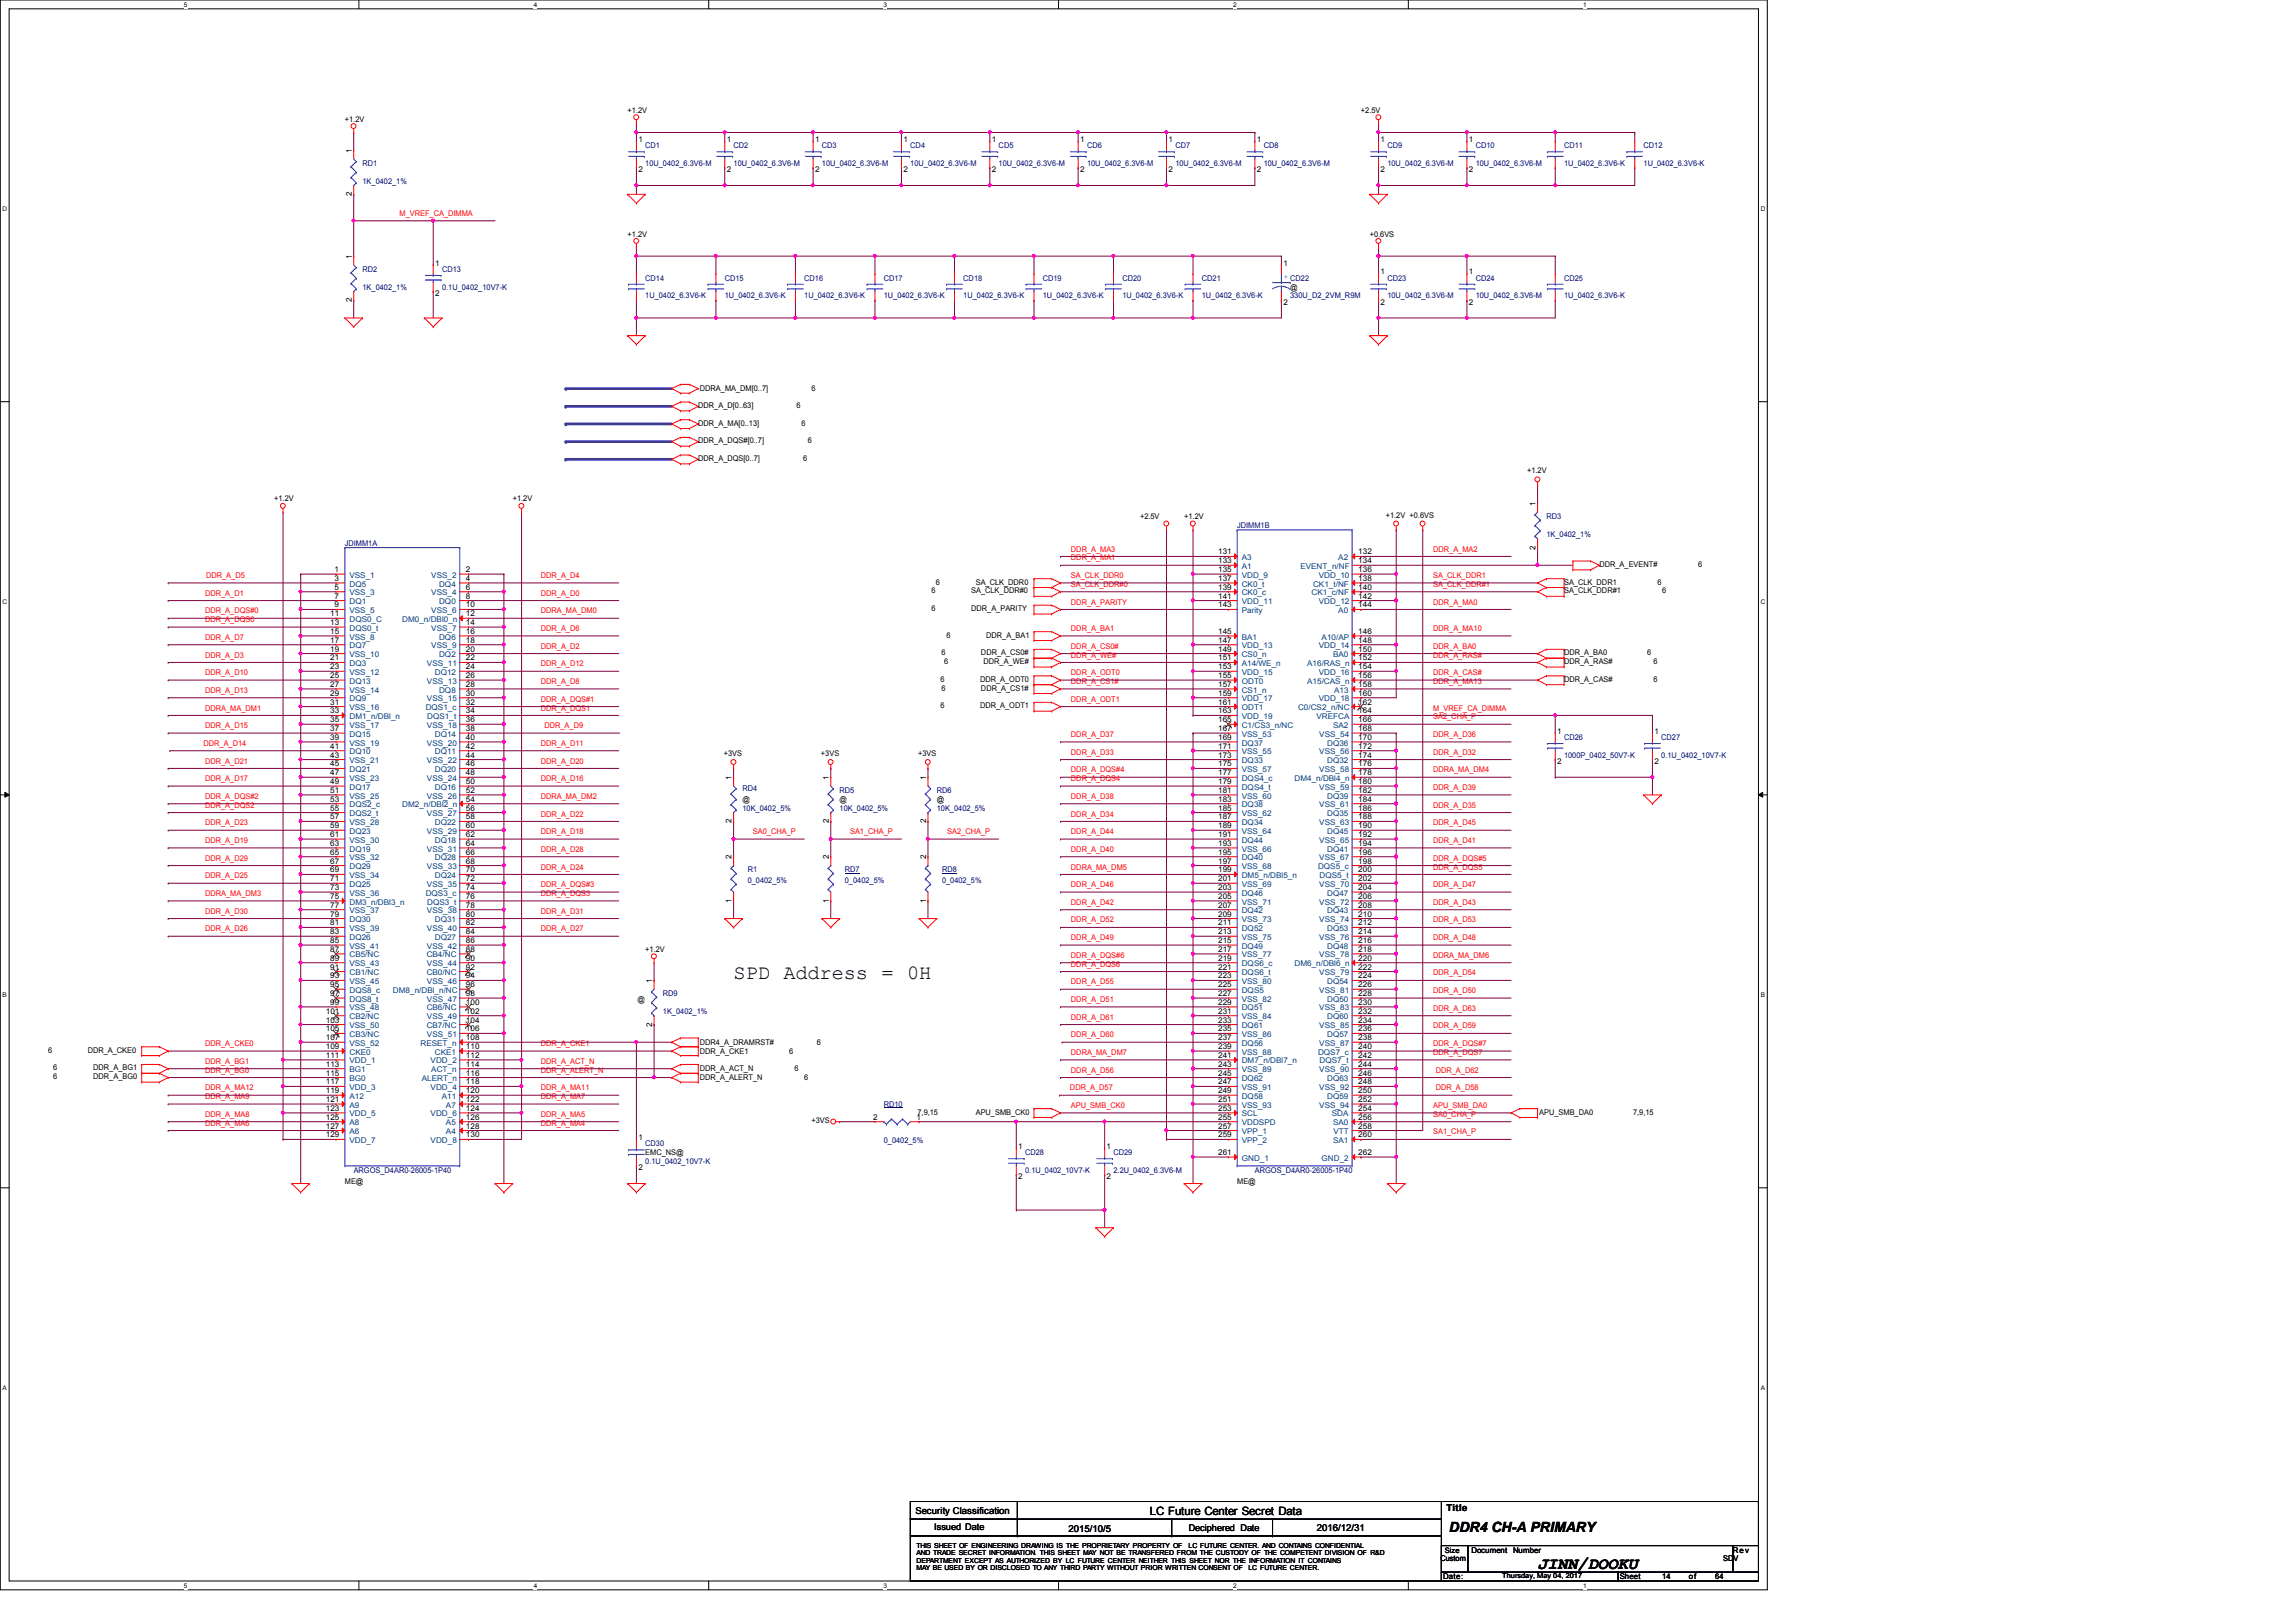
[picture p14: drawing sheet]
<svg xmlns="http://www.w3.org/2000/svg" width="297mm" height="210mm" viewBox="0 0 297 210" stroke-linecap="round" stroke-linejoin="round" font-family="sans-serif">
<defs><g id="words">
<text font-size="2.6" x="94.9" y="126.7">SPD Address = 0H</text>
<text font-size="2.2" x="198.9" y="203">JINN/DOOKU</text>
<text font-size="1.8" x="187.5" y="198.2">DDR4 CH-A PRIMARY</text>
<text font-size="1.5" x="148.8" y="196">LC Future Center Secret Data</text>
<g font-size="1.2">
<text x="118.4" y="195.9">Security Classification</text>
<text x="187.2" y="195.6">Title</text>
<text x="120.9" y="198">Issued Date</text>
<text x="138.2" y="198.2">2015/10/5</text>
<text x="153.8" y="198.2">Deciphered Date</text>
<text x="170.3" y="198.1">2016/12/31</text>
</g>
<g font-size="1">
<text x="44.6" y="15.7">+1.2V</text>
<text x="81.2" y="14.6">+1.2V</text>
<text x="176.1" y="14.6">+2.5V</text>
<text x="45.5" y="19.8" transform="rotate(-90 45.5 19.8)">1</text>
<text x="82.6" y="18.4">1</text>
<text x="82.6" y="22.3">2</text>
<text x="94" y="18.4">1</text>
<text x="94" y="22.3">2</text>
<text x="105.4" y="18.4">1</text>
<text x="105.4" y="22.3">2</text>
<text x="116.9" y="18.4">1</text>
<text x="116.9" y="22.3">2</text>
<text x="128.3" y="18.4">1</text>
<text x="128.3" y="22.3">2</text>
<text x="139.7" y="18.4">1</text>
<text x="139.7" y="22.3">2</text>
<text x="151.2" y="18.4">1</text>
<text x="151.2" y="22.3">2</text>
<text x="162.6" y="18.4">1</text>
<text x="162.6" y="22.3">2</text>
<text x="178.6" y="18.4">1</text>
<text x="178.6" y="22.3">2</text>
<text x="190" y="18.4">1</text>
<text x="190" y="22.3">2</text>
<text x="45.5" y="25.4" transform="rotate(-90 45.5 25.4)">2</text>
<text x="45.5" y="33.5" transform="rotate(-90 45.5 33.5)">1</text>
<text x="56.3" y="34.4">1</text>
<text x="81.2" y="30.6">+1.2V</text>
<text x="166" y="34.4">1</text>
<text x="177.2" y="30.6">+0.6VS</text>
<text x="178.6" y="35.5">1</text>
<text x="190" y="35.5">1</text>
<text x="45.5" y="39.1" transform="rotate(-90 45.5 39.1)">2</text>
<text x="56.3" y="38.3">2</text>
<text x="166" y="39.4">2</text>
<text x="166.9" y="37.5">@</text>
<text x="178.6" y="39.4">2</text>
<text x="190" y="39.4">2</text>
<text x="90.3" y="52.8">DDR_A_D[0..63]</text>
<text x="90.5" y="50.6">DDRA_MA_DM[0..7]</text>
<text x="103" y="52.8">6</text>
<text x="105" y="50.6">6</text>
<text x="90.3" y="55.1">DDR_A_MA[0..13]</text>
<text x="90.3" y="59.6">DDR_A_DQS[0..7]</text>
<text x="90.3" y="57.4">DDR_A_DQS#[0..7]</text>
<text x="103.7" y="55.1">6</text>
<text x="103.9" y="59.6">6</text>
<text x="104.5" y="57.4">6</text>
<text x="35.5" y="64.9">+1.2V</text>
<text x="66.3" y="64.9">+1.2V</text>
<text x="197.6" y="61.3">+1.2V</text>
<text x="198.7" y="65.5" transform="rotate(-90 198.7 65.5)">1</text>
<text x="147.5" y="67.2">+2.5V</text>
<text x="153.2" y="67.2">+1.2V</text>
<text x="157.6" y="71.8">131</text>
<text x="175.7" y="71.8">132</text>
<text x="179.3" y="67">+1.2V +0.6VS</text>
<text x="198.7" y="71.1" transform="rotate(-90 198.7 71.1)">2</text>
<text x="43.3" y="74">1</text>
<text x="43.3" y="75.2">3</text>
<text x="43.3" y="76.3">5</text>
<text x="43.3" y="77.5">7</text>
<text x="60.3" y="74">2</text>
<text x="60.3" y="75.2">4</text>
<text x="60.3" y="76.3">6</text>
<text x="60.3" y="77.5">8</text>
<text x="120.5" y="76.8">6</text>
<text x="121.1" y="75.6">6</text>
<text x="125.6" y="76.8">SA_CLK_DDR#0</text>
<text x="126.2" y="75.6">SA_CLK_DDR0</text>
<text x="157.6" y="72.9">133</text>
<text x="157.6" y="74">135</text>
<text x="157.6" y="75.2">137</text>
<text x="157.6" y="76.3">139</text>
<text x="157.6" y="77.5">141</text>
<text x="175.7" y="72.9">134</text>
<text x="175.7" y="74">136</text>
<text x="175.7" y="75.2">138</text>
<text x="175.7" y="76.3">140</text>
<text x="175.7" y="77.5">142</text>
<text x="202.4" y="75.6">SA_CLK_DDR1</text>
<text x="202.4" y="76.8">SA_CLK_DDR#1</text>
<text x="206.9" y="73.4">DDR_A_EVENT#</text>
<text x="214.5" y="75.6">6</text>
<text x="215" y="76.8">6</text>
<text x="219.7" y="73.4">6</text>
<text x="42.7" y="79.8">11</text>
<text x="42.7" y="80.9">13</text>
<text x="42.7" y="82">15</text>
<text x="42.7" y="83.2">17</text>
<text x="43.3" y="78.6">9</text>
<text x="60.3" y="78.6">10</text>
<text x="60.3" y="79.8">12</text>
<text x="60.3" y="80.9">14</text>
<text x="60.3" y="82">16</text>
<text x="60.3" y="83.2">18</text>
<text x="120.5" y="79.1">6</text>
<text x="122.5" y="82.5">6</text>
<text x="125.6" y="79.1">DDR_A_PARITY</text>
<text x="127.6" y="82.5">DDR_A_BA1</text>
<text x="157.6" y="78.6">143</text>
<text x="157.6" y="82">145</text>
<text x="157.6" y="83.2">147</text>
<text x="175.7" y="78.6">144</text>
<text x="175.7" y="82">146</text>
<text x="175.7" y="83.2">148</text>
<text x="42.7" y="84.3">19</text>
<text x="42.7" y="85.5">21</text>
<text x="42.7" y="86.6">23</text>
<text x="42.7" y="87.8">25</text>
<text x="42.7" y="88.9">27</text>
<text x="60.3" y="84.3">20</text>
<text x="60.3" y="85.5">22</text>
<text x="60.3" y="86.6">24</text>
<text x="60.3" y="87.8">26</text>
<text x="60.3" y="88.9">28</text>
<text x="121.7" y="88.2">6</text>
<text x="121.8" y="84.8">6</text>
<text x="121.8" y="89.4">6</text>
<text x="122.1" y="85.9">6</text>
<text x="126.8" y="88.2">DDR_A_ODT0</text>
<text x="126.9" y="84.8">DDR_A_CS0#</text>
<text x="126.9" y="89.4">DDR_A_CS1#</text>
<text x="127.3" y="85.9">DDR_A_WE#</text>
<text x="157.6" y="84.3">149</text>
<text x="157.6" y="85.5">151</text>
<text x="157.6" y="86.6">153</text>
<text x="157.6" y="87.8">155</text>
<text x="157.6" y="88.9">157</text>
<text x="175.7" y="84.3">150</text>
<text x="175.7" y="85.5">152</text>
<text x="175.7" y="86.6">154</text>
<text x="175.7" y="87.8">156</text>
<text x="175.7" y="88.9">158</text>
<text x="202.4" y="84.8">DDR_A_BA0</text>
<text x="202.4" y="85.9">DDR_A_RAS#</text>
<text x="202.4" y="88.2">DDR_A_CAS#</text>
<text x="213.1" y="84.8">6</text>
<text x="213.9" y="85.9">6</text>
<text x="213.9" y="88.2">6</text>
<text x="42.7" y="90">29</text>
<text x="42.7" y="91.2">31</text>
<text x="42.7" y="92.3">33</text>
<text x="42.7" y="93.5">35</text>
<text x="42.7" y="94.6">37</text>
<text x="42.7" y="95.8">39</text>
<text x="60.3" y="90">30</text>
<text x="60.3" y="91.2">32</text>
<text x="60.3" y="92.3">34</text>
<text x="60.3" y="93.5">36</text>
<text x="60.3" y="94.6">38</text>
<text x="60.3" y="95.8">40</text>
<text x="121.7" y="91.7">6</text>
<text x="126.8" y="91.7">DDR_A_ODT1</text>
<text x="157.6" y="90">159</text>
<text x="157.6" y="91.2">161</text>
<text x="157.6" y="92.3">163</text>
<text x="157.6" y="93.5">165</text>
<text x="157.6" y="94.6">167</text>
<text x="157.6" y="95.8">169</text>
<text x="175.7" y="90">160</text>
<text x="175.7" y="91.2">162</text>
<text x="175.7" y="92.3">164</text>
<text x="175.7" y="93.5">166</text>
<text x="175.7" y="94.6">168</text>
<text x="175.7" y="95.8">170</text>
<text x="201.5" y="95">1</text>
<text x="214" y="95">1</text>
<text x="42.7" y="96.9">41</text>
<text x="42.7" y="98">43</text>
<text x="42.7" y="99.2">45</text>
<text x="42.7" y="100.3">47</text>
<text x="42.7" y="101.5">49</text>
<text x="60.3" y="96.9">42</text>
<text x="60.3" y="98">44</text>
<text x="60.3" y="99.2">46</text>
<text x="60.3" y="100.3">48</text>
<text x="60.3" y="101.5">50</text>
<text x="93.6" y="97.8">+3VS</text>
<text x="94.7" y="100.9" transform="rotate(-90 94.7 100.9)">1</text>
<text x="106.2" y="97.8">+3VS</text>
<text x="107.2" y="100.9" transform="rotate(-90 107.2 100.9)">1</text>
<text x="118.8" y="97.8">+3VS</text>
<text x="119.8" y="100.9" transform="rotate(-90 119.8 100.9)">1</text>
<text x="157.6" y="96.9">171</text>
<text x="157.6" y="98">173</text>
<text x="157.6" y="99.2">175</text>
<text x="157.6" y="100.3">177</text>
<text x="157.6" y="101.5">179</text>
<text x="175.7" y="96.9">172</text>
<text x="175.7" y="98">174</text>
<text x="175.7" y="99.2">176</text>
<text x="175.7" y="100.3">178</text>
<text x="175.7" y="101.5">180</text>
<text x="201.5" y="98.8">2</text>
<text x="214" y="98.8">2</text>
<text x="42.7" y="102.6">51</text>
<text x="42.7" y="103.8">53</text>
<text x="42.7" y="104.9">55</text>
<text x="42.7" y="106">57</text>
<text x="42.7" y="107.2">59</text>
<text x="60.3" y="102.6">52</text>
<text x="60.3" y="103.8">54</text>
<text x="60.3" y="104.9">56</text>
<text x="60.3" y="106">58</text>
<text x="60.3" y="107.2">60</text>
<text x="94.7" y="106.6" transform="rotate(-90 94.7 106.6)">2</text>
<text x="96.1" y="103.8">@</text>
<text x="107.2" y="106.6" transform="rotate(-90 107.2 106.6)">2</text>
<text x="108.6" y="103.8">@</text>
<text x="119.8" y="106.6" transform="rotate(-90 119.8 106.6)">2</text>
<text x="121.2" y="103.8">@</text>
<text x="157.6" y="102.6">181</text>
<text x="157.6" y="103.8">183</text>
<text x="157.6" y="104.9">185</text>
<text x="157.6" y="106">187</text>
<text x="157.6" y="107.2">189</text>
<text x="175.7" y="102.6">182</text>
<text x="175.7" y="103.8">184</text>
<text x="175.7" y="104.9">186</text>
<text x="175.7" y="106">188</text>
<text x="175.7" y="107.2">190</text>
<text x="42.7" y="108.3">61</text>
<text x="42.7" y="109.5">63</text>
<text x="42.7" y="110.6">65</text>
<text x="42.7" y="111.8">67</text>
<text x="42.7" y="112.9">69</text>
<text x="60.3" y="108.3">62</text>
<text x="60.3" y="109.5">64</text>
<text x="60.3" y="110.6">66</text>
<text x="60.3" y="111.8">68</text>
<text x="60.3" y="112.9">70</text>
<text x="94.7" y="111.2" transform="rotate(-90 94.7 111.2)">2</text>
<text x="107.2" y="111.2" transform="rotate(-90 107.2 111.2)">2</text>
<text x="119.8" y="111.2" transform="rotate(-90 119.8 111.2)">2</text>
<text x="157.6" y="108.3">191</text>
<text x="157.6" y="109.5">193</text>
<text x="157.6" y="110.6">195</text>
<text x="157.6" y="111.8">197</text>
<text x="157.6" y="112.9">199</text>
<text x="175.7" y="108.3">192</text>
<text x="175.7" y="109.5">194</text>
<text x="175.7" y="110.6">196</text>
<text x="175.7" y="111.8">198</text>
<text x="175.7" y="112.9">200</text>
<text x="42.7" y="114">71</text>
<text x="42.7" y="115.2">73</text>
<text x="42.7" y="116.3">75</text>
<text x="42.7" y="117.5">77</text>
<text x="42.7" y="118.6">79</text>
<text x="42.7" y="119.8">81</text>
<text x="60.3" y="114">72</text>
<text x="60.3" y="115.2">74</text>
<text x="60.3" y="116.3">76</text>
<text x="60.3" y="117.5">78</text>
<text x="60.3" y="118.6">80</text>
<text x="60.3" y="119.8">82</text>
<text x="94.7" y="116.8" transform="rotate(-90 94.7 116.8)">1</text>
<text x="107.2" y="116.8" transform="rotate(-90 107.2 116.8)">1</text>
<text x="119.8" y="116.8" transform="rotate(-90 119.8 116.8)">1</text>
<text x="157.6" y="114">201</text>
<text x="157.6" y="115.2">203</text>
<text x="157.6" y="116.3">205</text>
<text x="157.6" y="117.5">207</text>
<text x="157.6" y="118.6">209</text>
<text x="157.6" y="119.8">211</text>
<text x="175.7" y="115.2">204</text>
<text x="175.7" y="114">202</text>
<text x="175.7" y="117.5">208</text>
<text x="175.7" y="116.3">206</text>
<text x="175.7" y="118.6">210</text>
<text x="175.7" y="119.8">212</text>
<text x="42.7" y="120.9">83</text>
<text x="42.7" y="122">85</text>
<text x="42.7" y="123.2">87</text>
<text x="42.7" y="124.3">89</text>
<text x="42.7" y="125.5">91</text>
<text x="60.3" y="120.9">84</text>
<text x="60.3" y="122">86</text>
<text x="60.3" y="123.2">88</text>
<text x="60.3" y="124.3">90</text>
<text x="60.3" y="125.5">92</text>
<text x="83.5" y="123.2">+1.2V</text>
<text x="157.6" y="120.9">213</text>
<text x="157.6" y="122">215</text>
<text x="157.6" y="123.2">217</text>
<text x="157.6" y="124.3">219</text>
<text x="157.6" y="125.5">221</text>
<text x="175.7" y="120.9">214</text>
<text x="175.7" y="122">216</text>
<text x="175.7" y="123.2">218</text>
<text x="175.7" y="125.5">222</text>
<text x="175.7" y="124.3">220</text>
<text x="42.2" y="131.2">101</text>
<text x="42.7" y="126.6">93</text>
<text x="42.7" y="127.8">95</text>
<text x="42.7" y="128.9">97</text>
<text x="42.7" y="130">99</text>
<text x="60.3" y="126.6">94</text>
<text x="60.3" y="127.8">96</text>
<text x="60.3" y="128.9">98</text>
<text x="60.3" y="130">100</text>
<text x="60.3" y="131.2">102</text>
<text x="82.5" y="129.7">@</text>
<text x="84.4" y="127.2" transform="rotate(-90 84.4 127.2)">1</text>
<text x="157.6" y="126.6">223</text>
<text x="157.6" y="127.8">225</text>
<text x="157.6" y="128.9">227</text>
<text x="157.6" y="130">229</text>
<text x="157.6" y="131.2">231</text>
<text x="175.7" y="126.6">224</text>
<text x="175.7" y="128.9">228</text>
<text x="175.7" y="127.8">226</text>
<text x="175.7" y="131.2">232</text>
<text x="175.7" y="130">230</text>
<text x="6.2" y="136.2">6</text>
<text x="11.3" y="136.2">DDR_A_CKE0</text>
<text x="42.2" y="132.3">103</text>
<text x="42.2" y="133.5">105</text>
<text x="42.2" y="134.6">107</text>
<text x="42.2" y="135.8">109</text>
<text x="42.2" y="136.9">111</text>
<text x="60.3" y="132.3">104</text>
<text x="60.3" y="133.5">106</text>
<text x="60.3" y="134.6">108</text>
<text x="60.3" y="135.8">110</text>
<text x="60.3" y="136.9">112</text>
<text x="84.4" y="132.8" transform="rotate(-90 84.4 132.8)">2</text>
<text x="90.5" y="136.4">DDR_A_CKE1</text>
<text x="90.5" y="135.2">DDR4_A_DRAMRST#</text>
<text x="102.1" y="136.4">6</text>
<text x="105.7" y="135.2">6</text>
<text x="157.6" y="132.3">233</text>
<text x="157.6" y="133.5">235</text>
<text x="157.6" y="134.6">237</text>
<text x="157.6" y="135.8">239</text>
<text x="157.6" y="136.9">241</text>
<text x="175.7" y="133.5">236</text>
<text x="175.7" y="132.3">234</text>
<text x="175.7" y="134.6">238</text>
<text x="175.7" y="135.8">240</text>
<text x="175.7" y="136.9">242</text>
<text x="6.9" y="139.7">6</text>
<text x="6.9" y="138.5">6</text>
<text x="12.1" y="139.7">DDR_A_BG0</text>
<text x="12.1" y="138.5">DDR_A_BG1</text>
<text x="42.2" y="138">113</text>
<text x="42.2" y="139.2">115</text>
<text x="42.2" y="140.3">117</text>
<text x="42.2" y="141.5">119</text>
<text x="42.2" y="142.6">121</text>
<text x="42.2" y="143.8">123</text>
<text x="60.3" y="138">114</text>
<text x="60.3" y="139.2">116</text>
<text x="60.3" y="140.3">118</text>
<text x="60.3" y="141.5">120</text>
<text x="60.3" y="142.6">122</text>
<text x="60.3" y="143.8">124</text>
<text x="90.5" y="138.6">DDR_A_ACT_N</text>
<text x="90.5" y="139.8">DDR_A_ALERT_N</text>
<text x="102.8" y="138.6">6</text>
<text x="104.1" y="139.8">6</text>
<text x="157.6" y="138">243</text>
<text x="157.6" y="139.2">245</text>
<text x="157.6" y="140.3">247</text>
<text x="157.6" y="141.5">249</text>
<text x="157.6" y="142.6">251</text>
<text x="157.6" y="143.8">253</text>
<text x="175.7" y="139.2">246</text>
<text x="175.7" y="141.5">250</text>
<text x="175.7" y="140.3">248</text>
<text x="175.7" y="138">244</text>
<text x="175.7" y="142.6">252</text>
<text x="175.7" y="143.8">254</text>
<text x="42.2" y="144.9">125</text>
<text x="42.2" y="146">127</text>
<text x="42.2" y="147.2">129</text>
<text x="60.3" y="144.9">126</text>
<text x="60.3" y="146">128</text>
<text x="60.3" y="147.2">130</text>
<text x="82.6" y="147.5">1</text>
<text x="83.5" y="149.5">EMC_NS@</text>
<text x="105" y="145.4">+3VS</text>
<text x="113" y="144.9">2</text>
<text x="118.6" y="144.9">1</text>
<text x="118.7" y="144.2">7,9,15</text>
<text x="126.2" y="144.2">APU_SMB_CK0</text>
<text x="131.7" y="148.7">1</text>
<text x="143.2" y="148.7">1</text>
<text x="157.6" y="144.9">255</text>
<text x="157.6" y="146">257</text>
<text x="157.6" y="147.2">259</text>
<text x="157.6" y="149.5">261</text>
<text x="175.7" y="144.9">256</text>
<text x="175.7" y="147.2">260</text>
<text x="175.7" y="146">258</text>
<text x="175.7" y="149.5">262</text>
<text x="199.1" y="144.4">APU_SMB_DA0</text>
<text x="211.3" y="144.4">7,9,15</text>
<text x="44.6" y="153.2">ME@</text>
<text x="82.6" y="151.4">2</text>
<text x="131.7" y="152.6">2</text>
<text x="143.2" y="152.6">2</text>
<text x="160.1" y="153.2">ME@</text>
<text x="186.3" y="202.1">Custom</text>
<text x="186.9" y="200.9">Size</text>
<text x="190.4" y="200.9">Document</text>
<text x="195.7" y="200.9">Number</text>
<text x="222.9" y="202.1">SDV</text>
<text x="224.2" y="200.9">Rev</text>
<text x="186.7" y="204.3">Date:</text>
<text x="209.5" y="204.3">Sheet</text>
<text x="215.1" y="204.3">14</text>
<text x="218.5" y="204.3">of</text>
<text x="221.9" y="204.3">64</text>
</g>
<g font-size="1" fill="#000080">
<text x="46.9" y="21.5">RD1</text>
<text x="46.9" y="23.7">1K_0402_1%</text>
<text x="83.5" y="19.2">CD1</text>
<text x="83.5" y="21.5">10U_0402_6.3V6-M</text>
<text x="94.9" y="19.2">CD2</text>
<text x="94.9" y="21.5">10U_0402_6.3V6-M</text>
<text x="106.3" y="19.2">CD3</text>
<text x="106.3" y="21.5">10U_0402_6.3V6-M</text>
<text x="117.8" y="19.2">CD4</text>
<text x="117.8" y="21.5">10U_0402_6.3V6-M</text>
<text x="129.2" y="19.2">CD5</text>
<text x="129.2" y="21.5">10U_0402_6.3V6-M</text>
<text x="140.6" y="19.2">CD6</text>
<text x="140.6" y="21.5">10U_0402_6.3V6-M</text>
<text x="152.1" y="19.2">CD7</text>
<text x="152.1" y="21.5">10U_0402_6.3V6-M</text>
<text x="163.5" y="19.2">CD8</text>
<text x="163.5" y="21.5">10U_0402_6.3V6-M</text>
<text x="179.5" y="19.2">CD9</text>
<text x="179.5" y="21.5">10U_0402_6.3V6-M</text>
<text x="190.9" y="19.2">CD10</text>
<text x="190.9" y="21.5">10U_0402_6.3V6-M</text>
<text x="202.4" y="19.2">CD11</text>
<text x="202.4" y="21.5">1U_0402_6.3V6-K</text>
<text x="212.6" y="19.2">CD12</text>
<text x="212.6" y="21.5">1U_0402_6.3V6-K</text>
<text x="46.9" y="35.2">RD2</text>
<text x="57.2" y="35.2">CD13</text>
<text x="46.9" y="37.5">1K_0402_1%</text>
<text x="57.2" y="37.5">0.1U_0402_10V7-K</text>
<text x="83.5" y="36.3">CD14</text>
<text x="83.5" y="38.6">1U_0402_6.3V6-K</text>
<text x="93.8" y="36.3">CD15</text>
<text x="93.8" y="38.6">1U_0402_6.3V6-K</text>
<text x="104.1" y="36.3">CD16</text>
<text x="104.1" y="38.6">1U_0402_6.3V6-K</text>
<text x="114.3" y="36.3">CD17</text>
<text x="114.3" y="38.6">1U_0402_6.3V6-K</text>
<text x="124.6" y="36.3">CD18</text>
<text x="124.6" y="38.6">1U_0402_6.3V6-K</text>
<text x="134.9" y="36.3">CD19</text>
<text x="134.9" y="38.6">1U_0402_6.3V6-K</text>
<text x="145.2" y="36.3">CD20</text>
<text x="145.2" y="38.6">1U_0402_6.3V6-K</text>
<text x="155.5" y="36.3">CD21</text>
<text x="155.5" y="38.6">1U_0402_6.3V6-K</text>
<text x="166.9" y="36.3">CD22</text>
<text x="166.9" y="38.6">330U_D2_2VM_R9M</text>
<text x="179.5" y="36.3">CD23</text>
<text x="179.5" y="38.6">10U_0402_6.3V6-M</text>
<text x="190.9" y="36.3">CD24</text>
<text x="190.9" y="38.6">10U_0402_6.3V6-M</text>
<text x="202.4" y="36.3">CD25</text>
<text x="202.4" y="38.6">1U_0402_6.3V6-K</text>
<text x="44.6" y="70.6">JDIMM1A</text>
<text x="160.1" y="68.3">JDIMM1B</text>
<text x="200.1" y="67.2">RD3</text>
<text x="200.1" y="69.5">1K_0402_1%</text>
<text x="202.4" y="95.8">CD26</text>
<text x="214.9" y="95.8">CD27</text>
<text x="202.4" y="98">1000P_0402_50V7-K</text>
<text x="214.9" y="98">0.1U_0402_10V7-K</text>
<text x="96.1" y="102.4">RD4</text>
<text x="96.1" y="104.9">10K_0402_5%</text>
<text x="108.6" y="102.6">RD5</text>
<text x="108.6" y="104.9">10K_0402_5%</text>
<text x="121.2" y="102.6">RD6</text>
<text x="121.2" y="104.9">10K_0402_5%</text>
<text x="96.7" y="112.9">R1</text>
<text x="109.3" y="112.9">RD7</text>
<text x="121.9" y="112.9">RD8</text>
<text x="96.7" y="114.3">0_0402_5%</text>
<text x="109.3" y="114.3">0_0402_5%</text>
<text x="121.9" y="114.3">0_0402_5%</text>
<text x="85.8" y="128.9">RD9</text>
<text x="85.8" y="131.2">1K_0402_1%</text>
<text x="114.3" y="143.2">RD10</text>
<text x="83.5" y="148.3">CD30</text>
<text x="114.3" y="147.9">0_0402_5%</text>
<text x="132.6" y="149.5">CD28</text>
<text x="144.1" y="149.5">CD29</text>
<text x="45.8" y="151.8">ARGOS_D4AR0-26005-1P40</text>
<text x="83.5" y="150.6">0.1U_0402_10V7-K</text>
<text x="132.6" y="151.8">0.1U_0402_10V7-K</text>
<text x="144.1" y="151.8">2.2U_0402_6.3V6-M</text>
<text x="162.3" y="151.8">ARGOS_D4AR0-26005-1P40</text>
</g>
<g font-size="1" fill="#f00">
<text x="51.7" y="27.9">M_VREF_CA_DIMMA</text>
<text x="138.6" y="71.4">DDR_A_MA3</text>
<text x="185.4" y="71.4">DDR_A_MA2</text>
<text x="26.5" y="77.1">DDR_A_D1</text>
<text x="26.7" y="74.8">DDR_A_D5</text>
<text x="70" y="74.8">DDR_A_D4</text>
<text x="70" y="77.1">DDR_A_D0</text>
<text x="138.6" y="75.9">SA_CLK_DDR#0</text>
<text x="138.6" y="74.8">SA_CLK_DDR0</text>
<text x="138.6" y="72.5">DDR_A_MA1</text>
<text x="185.4" y="75.9">SA_CLK_DDR#1</text>
<text x="185.4" y="74.8">SA_CLK_DDR1</text>
<text x="26.5" y="79.4">DDR_A_DQS#0</text>
<text x="26.5" y="80.5">DDR_A_DQS0</text>
<text x="26.5" y="82.8">DDR_A_D7</text>
<text x="70" y="81.7">DDR_A_D6</text>
<text x="70" y="83.9">DDR_A_D2</text>
<text x="70" y="79.4">DDRA_MA_DM0</text>
<text x="138.6" y="83.9">DDR_A_CS0#</text>
<text x="138.6" y="81.7">DDR_A_BA1</text>
<text x="138.6" y="78.2">DDR_A_PARITY</text>
<text x="185.4" y="83.9">DDR_A_BA0</text>
<text x="185.4" y="78.2">DDR_A_MA0</text>
<text x="185.4" y="81.7">DDR_A_MA10</text>
<text x="26.5" y="85.1">DDR_A_D3</text>
<text x="26.5" y="87.4">DDR_A_D10</text>
<text x="26.5" y="89.7">DDR_A_D13</text>
<text x="70" y="88.5">DDR_A_D8</text>
<text x="70" y="86.2">DDR_A_D12</text>
<text x="138.6" y="88.5">DDR_A_CS1#</text>
<text x="138.6" y="87.4">DDR_A_ODT0</text>
<text x="138.6" y="85.1">DDR_A_WE#</text>
<text x="185.4" y="88.5">DDR_A_MA13</text>
<text x="185.4" y="87.4">DDR_A_CAS#</text>
<text x="185.4" y="85.1">DDR_A_RAS#</text>
<text x="26.5" y="94.2">DDR_A_D15</text>
<text x="26.5" y="91.9">DDRA_MA_DM1</text>
<text x="70" y="91.9">DDR_A_DQS1</text>
<text x="70" y="90.8">DDR_A_DQS#1</text>
<text x="70.4" y="94.2">DDR_A_D9</text>
<text x="138.6" y="90.8">DDR_A_ODT1</text>
<text x="138.6" y="95.4">DDR_A_D37</text>
<text x="185.4" y="91.9">M_VREF_CA_DIMMA</text>
<text x="185.4" y="93.1">SA2_CHA_P</text>
<text x="185.4" y="95.4">DDR_A_D36</text>
<text x="26.3" y="96.5">DDR_A_D14</text>
<text x="26.5" y="98.8">DDR_A_D21</text>
<text x="26.5" y="101.1">DDR_A_D17</text>
<text x="70" y="96.5">DDR_A_D11</text>
<text x="70" y="101.1">DDR_A_D16</text>
<text x="70" y="98.8">DDR_A_D20</text>
<text x="138.6" y="99.9">DDR_A_DQS#4</text>
<text x="138.6" y="101.1">DDR_A_DQS4</text>
<text x="138.6" y="97.7">DDR_A_D33</text>
<text x="185.4" y="97.7">DDR_A_D32</text>
<text x="185.4" y="99.9">DDRA_MA_DM4</text>
<text x="26.5" y="106.8">DDR_A_D23</text>
<text x="26.5" y="103.4">DDR_A_DQS#2</text>
<text x="26.5" y="104.5">DDR_A_DQS2</text>
<text x="70" y="105.7">DDR_A_D22</text>
<text x="70" y="107.9">DDR_A_D18</text>
<text x="70" y="103.4">DDRA_MA_DM2</text>
<text x="97.4" y="107.9">SA0_CHA_P</text>
<text x="110" y="107.9">SA1_CHA_P</text>
<text x="122.6" y="107.9">SA2_CHA_P</text>
<text x="138.6" y="105.7">DDR_A_D34</text>
<text x="138.6" y="103.4">DDR_A_D38</text>
<text x="138.6" y="107.9">DDR_A_D44</text>
<text x="185.4" y="106.8">DDR_A_D45</text>
<text x="185.4" y="102.2">DDR_A_D39</text>
<text x="185.4" y="104.5">DDR_A_D35</text>
<text x="26.5" y="109.1">DDR_A_D19</text>
<text x="26.5" y="111.4">DDR_A_D29</text>
<text x="26.5" y="113.7">DDR_A_D25</text>
<text x="70" y="112.5">DDR_A_D24</text>
<text x="70" y="110.2">DDR_A_D28</text>
<text x="138.6" y="110.2">DDR_A_D40</text>
<text x="138.6" y="112.5">DDRA_MA_DM5</text>
<text x="185.4" y="112.5">DDR_A_DQS5</text>
<text x="185.4" y="111.4">DDR_A_DQS#5</text>
<text x="185.4" y="109.1">DDR_A_D41</text>
<text x="26.5" y="118.2">DDR_A_D30</text>
<text x="26.5" y="116">DDRA_MA_DM3</text>
<text x="70" y="116">DDR_A_DQS3</text>
<text x="70" y="114.8">DDR_A_DQS#3</text>
<text x="70" y="118.2">DDR_A_D31</text>
<text x="138.6" y="117.1">DDR_A_D42</text>
<text x="138.6" y="114.8">DDR_A_D46</text>
<text x="138.6" y="119.4">DDR_A_D52</text>
<text x="185.4" y="117.1">DDR_A_D43</text>
<text x="185.4" y="114.8">DDR_A_D47</text>
<text x="185.4" y="119.4">DDR_A_D53</text>
<text x="26.5" y="120.5">DDR_A_D26</text>
<text x="70" y="120.5">DDR_A_D27</text>
<text x="138.6" y="124">DDR_A_DQS#6</text>
<text x="138.6" y="125.1">DDR_A_DQS6</text>
<text x="138.6" y="121.7">DDR_A_D49</text>
<text x="185.4" y="121.7">DDR_A_D48</text>
<text x="185.4" y="124">DDRA_MA_DM6</text>
<text x="138.6" y="127.4">DDR_A_D55</text>
<text x="138.6" y="132">DDR_A_D61</text>
<text x="138.6" y="129.7">DDR_A_D51</text>
<text x="185.4" y="126.2">DDR_A_D54</text>
<text x="185.4" y="128.5">DDR_A_D50</text>
<text x="185.4" y="130.8">DDR_A_D63</text>
<text x="26.5" y="135.4">DDR_A_CKE0</text>
<text x="26.5" y="137.7">DDR_A_BG1</text>
<text x="70" y="135.4">DDR_A_CKE1</text>
<text x="70" y="137.7">DDR_A_ACT_N</text>
<text x="138.6" y="136.5">DDRA_MA_DM7</text>
<text x="138.6" y="134.2">DDR_A_D60</text>
<text x="185.4" y="136.5">DDR_A_DQS7</text>
<text x="185.4" y="135.4">DDR_A_DQS#7</text>
<text x="185.4" y="133.1">DDR_A_D59</text>
<text x="26.5" y="138.8">DDR_A_BG0</text>
<text x="26.5" y="142.2">DDR_A_MA9</text>
<text x="26.5" y="141.1">DDR_A_MA12</text>
<text x="70" y="142.2">DDR_A_MA7</text>
<text x="70" y="141.1">DDR_A_MA11</text>
<text x="70" y="138.8">DDR_A_ALERT_N</text>
<text x="138.4" y="141.1">DDR_A_D57</text>
<text x="138.6" y="143.4">APU_SMB_CK0</text>
<text x="138.6" y="138.8">DDR_A_D56</text>
<text x="185.4" y="143.4">APU_SMB_DA0</text>
<text x="185.8" y="138.8">DDR_A_D62</text>
<text x="185.8" y="141.1">DDR_A_D58</text>
<text x="26.5" y="145.7">DDR_A_MA6</text>
<text x="26.5" y="144.5">DDR_A_MA8</text>
<text x="70" y="145.7">DDR_A_MA4</text>
<text x="70" y="144.5">DDR_A_MA5</text>
<text x="185.4" y="144.5">SA0_CHA_P</text>
<text x="185.4" y="146.8">SA1_CHA_P</text>
</g>
<g font-size="1" fill="#004080">
<text x="45.2" y="74.8">VSS_1</text>
<text x="45.2" y="75.9">DQ5</text>
<text x="45.2" y="77">VSS_3</text>
<text x="55.8" y="74.8">VSS_2</text>
<text x="55.8" y="77">VSS_4</text>
<text x="56.8" y="75.9">DQ4</text>
<text x="160.7" y="72.5">A3</text>
<text x="160.7" y="73.6">A1</text>
<text x="160.7" y="74.8">VDD_9</text>
<text x="160.7" y="75.9">CK0_t</text>
<text x="160.7" y="77">CK0_c</text>
<text x="168.2" y="73.6">EVENT_n/NF</text>
<text x="169.7" y="77">CK1_c/NF</text>
<text x="169.9" y="75.9">CK1_t/NF</text>
<text x="170.6" y="74.8">VDD_10</text>
<text x="173.1" y="72.5">A2</text>
<text x="45.2" y="78.2">DQ1</text>
<text x="45.2" y="79.3">VSS_5</text>
<text x="45.2" y="80.5">DQS0_C</text>
<text x="45.2" y="81.6">DQS0_t</text>
<text x="45.2" y="82.8">VSS_8</text>
<text x="45.2" y="83.9">DQ7</text>
<text x="52" y="80.5">DM0_n/DBl0_n</text>
<text x="55.8" y="79.3">VSS_6</text>
<text x="55.8" y="81.6">VSS_7</text>
<text x="55.8" y="83.9">VSS_9</text>
<text x="56.8" y="78.2">DQ0</text>
<text x="56.8" y="82.8">DQ6</text>
<text x="160.7" y="78.2">VDD_11</text>
<text x="160.7" y="79.3">Parity</text>
<text x="160.7" y="82.8">BA1</text>
<text x="160.7" y="83.9">VDD_13</text>
<text x="170.6" y="78.2">VDD_12</text>
<text x="170.6" y="83.9">VDD_14</text>
<text x="171" y="82.8">A10/AP</text>
<text x="173.1" y="79.3">A0</text>
<text x="45.2" y="85">VSS_10</text>
<text x="45.2" y="86.2">DQ3</text>
<text x="45.2" y="87.3">VSS_12</text>
<text x="45.2" y="88.5">DQ13</text>
<text x="45.2" y="89.6">VSS_14</text>
<text x="55.2" y="86.2">VSS_11</text>
<text x="55.2" y="88.5">VSS_13</text>
<text x="56.3" y="87.3">DQ12</text>
<text x="56.8" y="85">DQ2</text>
<text x="56.8" y="89.6">DQ8</text>
<text x="160.7" y="85">CS0_n</text>
<text x="160.7" y="86.2">A14/WE_n</text>
<text x="160.7" y="87.3">VDD_15</text>
<text x="160.7" y="88.5">ODT0</text>
<text x="160.7" y="89.6">CS1_n</text>
<text x="169.1" y="86.2">A16/RAS_n</text>
<text x="169.1" y="88.5">A15/CAS_n</text>
<text x="170.6" y="87.3">VDD_16</text>
<text x="172.5" y="85">BA0</text>
<text x="172.6" y="89.6">A13</text>
<text x="45.2" y="90.8">DQ9</text>
<text x="45.2" y="91.9">VSS_16</text>
<text x="45.2" y="93">DM1_n/DBl_n</text>
<text x="45.2" y="94.2">VSS_17</text>
<text x="45.2" y="95.3">DQ15</text>
<text x="55.1" y="91.9">DQS1_c</text>
<text x="55.2" y="90.8">VSS_15</text>
<text x="55.2" y="94.2">VSS_18</text>
<text x="55.3" y="93">DQS1_t</text>
<text x="56.3" y="95.3">DQ14</text>
<text x="160.7" y="90.8">VDD_17</text>
<text x="160.7" y="91.9">ODT1</text>
<text x="160.7" y="93">VDD_19</text>
<text x="160.7" y="94.2">C1/CS3_n/NC</text>
<text x="160.7" y="95.3">VSS_53</text>
<text x="167.9" y="91.9">C0/CS2_n/NC</text>
<text x="170.3" y="93">VREFCA</text>
<text x="170.6" y="90.8">VDD_18</text>
<text x="170.7" y="95.3">VSS_54</text>
<text x="172.5" y="94.2">SA2</text>
<text x="45.2" y="96.5">VSS_19</text>
<text x="45.2" y="97.6">DQ10</text>
<text x="45.2" y="98.8">VSS_21</text>
<text x="45.2" y="99.9">DQ21</text>
<text x="45.2" y="101">VSS_23</text>
<text x="55.2" y="96.5">VSS_20</text>
<text x="55.2" y="98.8">VSS_22</text>
<text x="55.2" y="101">VSS_24</text>
<text x="56.3" y="97.6">DQ11</text>
<text x="56.3" y="99.9">DQ20</text>
<text x="160.7" y="96.5">DQ37</text>
<text x="160.7" y="97.6">VSS_55</text>
<text x="160.7" y="98.8">DQ33</text>
<text x="160.7" y="99.9">VSS_57</text>
<text x="160.7" y="101">DQS4_c</text>
<text x="167.5" y="101">DM4_n/DBl4_n</text>
<text x="170.7" y="97.6">VSS_56</text>
<text x="170.7" y="99.9">VSS_58</text>
<text x="171.7" y="96.5">DQ36</text>
<text x="171.7" y="98.8">DQ32</text>
<text x="45.2" y="102.2">DQ17</text>
<text x="45.2" y="103.3">VSS_25</text>
<text x="45.2" y="104.5">DQS2_c</text>
<text x="45.2" y="105.6">DQS2_t</text>
<text x="45.2" y="106.8">VSS_28</text>
<text x="45.2" y="107.9">DQ23</text>
<text x="52" y="104.5">DM2_n/DBl2_n</text>
<text x="55.2" y="103.3">VSS_26</text>
<text x="55.2" y="105.6">VSS_27</text>
<text x="55.2" y="107.9">VSS_29</text>
<text x="56.3" y="102.2">DQ16</text>
<text x="56.3" y="106.8">DQ22</text>
<text x="160.7" y="102.2">DQS4_t</text>
<text x="160.7" y="103.3">VSS_60</text>
<text x="160.7" y="104.5">DQ38</text>
<text x="160.7" y="105.6">VSS_62</text>
<text x="160.7" y="106.8">DQ34</text>
<text x="160.7" y="107.9">VSS_64</text>
<text x="170.7" y="102.2">VSS_59</text>
<text x="170.7" y="104.5">VSS_61</text>
<text x="170.7" y="106.8">VSS_63</text>
<text x="171.7" y="103.3">DQ39</text>
<text x="171.7" y="105.6">DQ35</text>
<text x="171.7" y="107.9">DQ45</text>
<text x="45.2" y="109.1">VSS_30</text>
<text x="45.2" y="110.2">DQ19</text>
<text x="45.2" y="111.3">VSS_32</text>
<text x="45.2" y="112.5">DQ29</text>
<text x="45.2" y="113.6">VSS_34</text>
<text x="55.2" y="110.2">VSS_31</text>
<text x="55.2" y="112.5">VSS_33</text>
<text x="56.3" y="109.1">DQ18</text>
<text x="56.3" y="111.3">DQ28</text>
<text x="56.3" y="113.6">DQ24</text>
<text x="160.7" y="109.1">DQ44</text>
<text x="160.7" y="110.2">VSS_66</text>
<text x="160.7" y="111.3">DQ40</text>
<text x="160.7" y="112.5">VSS_68</text>
<text x="160.7" y="113.6">DM5_n/DBl5_n</text>
<text x="170.5" y="112.5">DQS5_c</text>
<text x="170.7" y="109.1">VSS_65</text>
<text x="170.7" y="111.3">VSS_67</text>
<text x="170.7" y="113.6">DQS5_t</text>
<text x="171.7" y="110.2">DQ41</text>
<text x="45.2" y="114.8">DQ25</text>
<text x="45.2" y="115.9">VSS_36</text>
<text x="45.2" y="117.1">DM3_n/DBl3_n</text>
<text x="45.2" y="118.2">VSS_37</text>
<text x="45.2" y="119.3">DQ30</text>
<text x="55.1" y="115.9">DQS3_c</text>
<text x="55.2" y="114.8">VSS_35</text>
<text x="55.2" y="118.2">VSS_38</text>
<text x="55.3" y="117.1">DQS3_t</text>
<text x="56.3" y="119.3">DQ31</text>
<text x="160.7" y="114.8">VSS_69</text>
<text x="160.7" y="115.9">DQ46</text>
<text x="160.7" y="117.1">VSS_71</text>
<text x="160.7" y="118.2">DQ42</text>
<text x="160.7" y="119.3">VSS_73</text>
<text x="170.7" y="114.8">VSS_70</text>
<text x="170.7" y="117.1">VSS_72</text>
<text x="170.7" y="119.3">VSS_74</text>
<text x="171.7" y="115.9">DQ47</text>
<text x="171.7" y="118.2">DQ43</text>
<text x="45.2" y="120.5">VSS_39</text>
<text x="45.2" y="121.6">DQ26</text>
<text x="45.2" y="122.8">VSS_41</text>
<text x="45.2" y="123.9">CB5/NC</text>
<text x="45.2" y="125.1">VSS_43</text>
<text x="55.2" y="123.9">CB4/NC</text>
<text x="55.2" y="120.5">VSS_40</text>
<text x="55.2" y="122.8">VSS_42</text>
<text x="55.2" y="125.1">VSS_44</text>
<text x="56.3" y="121.6">DQ27</text>
<text x="160.7" y="120.5">DQ52</text>
<text x="160.7" y="121.6">VSS_75</text>
<text x="160.7" y="122.8">DQ49</text>
<text x="160.7" y="123.9">VSS_77</text>
<text x="160.7" y="125.1">DQS6_c</text>
<text x="167.5" y="125.1">DM6_n/DBl6_n</text>
<text x="170.7" y="121.6">VSS_76</text>
<text x="170.7" y="123.9">VSS_78</text>
<text x="171.7" y="120.5">DQ53</text>
<text x="171.7" y="122.8">DQ48</text>
<text x="45.2" y="126.2">CB1/NC</text>
<text x="45.2" y="127.3">VSS_45</text>
<text x="45.2" y="128.5">DQS8_c</text>
<text x="45.2" y="129.6">DQS8_t</text>
<text x="45.2" y="130.8">VSS_48</text>
<text x="45.2" y="131.9">CB2/NC</text>
<text x="50.8" y="128.5">DM8_n/DBl_n/NC</text>
<text x="55.2" y="126.2">CB0/NC</text>
<text x="55.2" y="130.8">CB6/NC</text>
<text x="55.2" y="127.3">VSS_46</text>
<text x="55.2" y="129.6">VSS_47</text>
<text x="55.2" y="131.9">VSS_49</text>
<text x="160.7" y="126.2">DQS6_t</text>
<text x="160.7" y="127.3">VSS_80</text>
<text x="160.7" y="128.5">DQS5</text>
<text x="160.7" y="129.6">VSS_82</text>
<text x="160.7" y="130.8">DQ51</text>
<text x="160.7" y="131.9">VSS_84</text>
<text x="170.7" y="126.2">VSS_79</text>
<text x="170.7" y="128.5">VSS_81</text>
<text x="170.7" y="130.8">VSS_83</text>
<text x="171.7" y="127.3">DQ54</text>
<text x="171.7" y="129.6">DQ50</text>
<text x="171.7" y="131.9">DQ60</text>
<text x="45.2" y="133.1">VSS_50</text>
<text x="45.2" y="134.2">CB3/NC</text>
<text x="45.2" y="135.3">VSS_52</text>
<text x="45.2" y="136.5">CKE0</text>
<text x="45.2" y="137.6">VDD_1</text>
<text x="54.4" y="135.3">RESET_n</text>
<text x="55.2" y="133.1">CB7/NC</text>
<text x="55.2" y="134.2">VSS_51</text>
<text x="55.7" y="137.6">VDD_2</text>
<text x="56.3" y="136.5">CKE1</text>
<text x="160.7" y="133.1">DQ61</text>
<text x="160.7" y="134.2">VSS_86</text>
<text x="160.7" y="135.3">DQ56</text>
<text x="160.7" y="136.5">VSS_88</text>
<text x="160.7" y="137.6">DM7_n/DBl7_n</text>
<text x="170.5" y="136.5">DQS7_c</text>
<text x="170.7" y="133.1">VSS_85</text>
<text x="170.7" y="135.3">VSS_87</text>
<text x="170.7" y="137.6">DQS7_t</text>
<text x="171.7" y="134.2">DQ57</text>
<text x="45.2" y="138.8">BG1</text>
<text x="45.2" y="139.9">BG0</text>
<text x="45.2" y="141.1">VDD_3</text>
<text x="45.2" y="142.2">A12</text>
<text x="45.2" y="143.3">A9</text>
<text x="54.6" y="139.9">ALERT_n</text>
<text x="55.7" y="141.1">VDD_4</text>
<text x="55.8" y="138.8">ACT_n</text>
<text x="57.1" y="142.2">A11</text>
<text x="57.7" y="143.3">A7</text>
<text x="160.7" y="138.8">VSS_89</text>
<text x="160.7" y="139.9">DQ62</text>
<text x="160.7" y="141.1">VSS_91</text>
<text x="160.7" y="142.2">DQ58</text>
<text x="160.7" y="143.3">VSS_93</text>
<text x="170.7" y="141.1">VSS_92</text>
<text x="170.7" y="138.8">VSS_90</text>
<text x="170.7" y="143.3">VSS_94</text>
<text x="171.7" y="139.9">DQ63</text>
<text x="171.7" y="142.2">DQ59</text>
<text x="45.2" y="144.5">VDD_5</text>
<text x="45.2" y="145.6">A8</text>
<text x="45.2" y="146.8">A6</text>
<text x="45.2" y="147.9">VDD_7</text>
<text x="55.7" y="144.5">VDD_6</text>
<text x="55.7" y="147.9">VDD_8</text>
<text x="57.7" y="145.6">A5</text>
<text x="57.7" y="146.8">A4</text>
<text x="160.7" y="144.5">SCL</text>
<text x="160.7" y="145.6">VDDSPD</text>
<text x="160.7" y="146.8">VPP_1</text>
<text x="160.7" y="147.9">VPP_2</text>
<text x="172.3" y="144.5">SDA</text>
<text x="172.5" y="145.6">SA0</text>
<text x="172.5" y="147.9">SA1</text>
<text x="172.5" y="146.8">VTT</text>
<text x="160.7" y="150.2">GND_1</text>
<text x="171" y="150.2">GND_2</text>
</g>
<text font-size=".9" fill="#00f" x="166.1" y="36.1">+</text>
<g font-size=".9">
<text x="118.6" y="201.3">AND TRADE SECRET INFORMATION. THIS SHEET MAY NOT BE TRANSFERED FROM THE CUSTODY OF THE COMPETENT DIVISION OF R&amp;D</text>
<text x="118.6" y="200.4">THIS SHEET OF ENGINEERING DRAWING IS THE PROPRIETARY PROPERTY OF</text>
<text x="118.6" y="202.2">DEPARTMENT EXCEPT AS AUTHORIZED BY LC FUTURE CENTER NEITHER THIS SHEET NOR THE INFORMATION IT CONTAINS</text>
<text x="118.6" y="203.2">MAY BE USED BY OR DISCLOSED TO ANY THIRD PARTY WITHOUT PRIOR WRITTEN CONSENT OF</text>
<text x="153.8" y="200.4">LC FUTURE CENTER. AND CONTAINS CONFIDENTIAL</text>
<text x="161.5" y="203.2">LC FUTURE CENTER.</text>
<text x="194.3" y="204.3">Thursday, May 04, 2017</text>
</g>
<g font-size=".8">
<text x="23.8" y=".9">5</text>
<text x="69" y=".9">4</text>
<text x="114.3" y=".9">3</text>
<text x="159.6" y=".9">2</text>
<text x="204.8" y=".9">1</text>
<text x=".3" y="27.3">D</text>
<text x="227.8" y="27.3">D</text>
<text x=".3" y="78.1">C</text>
<text x="227.8" y="78.1">C</text>
<text x=".3" y="129">B</text>
<text x="227.8" y="129">B</text>
<text x=".3" y="179.9">A</text>
<text x="227.8" y="179.9">A</text>
<text x="23.8" y="205.5">5</text>
<text x="69" y="205.5">4</text>
<text x="114.3" y="205.5">3</text>
<text x="159.6" y="205.5">2</text>
<text x="204.8" y="205.5">1</text>
</g>
</g></defs>
<path d="M0 0h228.6v205.7h-228.6zM1.2 1.1h226.3v203.5h-226.3z" fill="none" stroke="#000" stroke-width=".13"/>
<g fill="#fff">
<path d="M23.8 .1h.5v1h-.5z"/>
<path d="M23.8 204.7h.5v1h-.5z"/>
</g>
<path d="M46.4 0v1.1M46.4 204.6v1.1" fill="none" stroke="#000" stroke-width=".13"/>
<g fill="#fff">
<path d="M69 .1h.5v1h-.5z"/>
<path d="M69 204.7h.5v1h-.5z"/>
</g>
<path d="M91.7 0v1.1M91.7 204.6v1.1" fill="none" stroke="#000" stroke-width=".13"/>
<g fill="#fff">
<path d="M114.3 .1h.5v1h-.5z"/>
<path d="M114.3 204.7h.5v1h-.5z"/>
</g>
<path d="M136.9 0v1.1M136.9 204.6v1.1" fill="none" stroke="#000" stroke-width=".13"/>
<g fill="#fff">
<path d="M159.6 .1h.4v1h-.4z"/>
<path d="M159.6 204.7h.4v1h-.4z"/>
</g>
<path d="M182.2 0v1.1M182.2 204.6v1.1" fill="none" stroke="#000" stroke-width=".13"/>
<g fill="#fff">
<path d="M204.8 .1h.5v1h-.5z"/>
<path d="M204.8 204.7h.5v1h-.5z"/>
<path d="M.3 26.5h.6v1h-.6z"/>
<path d="M227.8 26.5h.6v1h-.6z"/>
<path d="M.3 77.4h.6v.9h-.6z"/>
<path d="M227.8 77.4h.6v.9h-.6z"/>
</g>
<path d="M0 52h1.2M227.5 52h1.1" fill="none" stroke="#000" stroke-width=".13"/>
<g fill="#fff">
<path d="M.3 128.3h.6v.9h-.6z"/>
<path d="M227.8 128.3h.5v.9h-.5z"/>
</g>
<path d="M0 102.9h1.2M.6 102.5l.6 .4-.6 .3zM227.5 102.9l.5-.4v.7zM227.5 102.9h1.1" fill="none" stroke="#000" stroke-width=".13"/>
<path d="M.6 102.5l.6 .4-.6 .3zM227.5 102.9l.5-.4v.7z" fill="#000"/>
<g fill="#fff">
<path d="M.3 179.1h.6v.9h-.6z"/>
<path d="M227.8 179.1h.5v.9h-.5z"/>
</g>
<path d="M0 153.7h1.2M227.5 153.7h1.1" fill="none" stroke="#000" stroke-width=".13"/>
<path d="M73.2 59.4h13.7" fill="none" stroke="#00f" stroke-width=".34"/>
<circle cx="73.2" cy="59.4" r=".17" fill="#00f"/>
<path d="M73.2 57.1h13.7" fill="none" stroke="#00f" stroke-width=".34"/>
<circle cx="73.2" cy="57.1" r=".17" fill="#00f"/>
<path d="M73.2 52.6h13.7" fill="none" stroke="#00f" stroke-width=".34"/>
<circle cx="73.2" cy="52.6" r=".17" fill="#00f"/>
<path d="M73.2 54.9h13.7" fill="none" stroke="#00f" stroke-width=".34"/>
<circle cx="73.2" cy="54.9" r=".17" fill="#00f"/>
<path d="M94.9 99.4h.1M94.9 99.4v1.2M94.9 116.6h.1M94.9 106.3h.1M94.9 108.6h.1M94.9 106.3v2.3M94.9 116.6v2.3M94.9 108.6h9.2" fill="none" stroke="#800040" stroke-width=".13"/>
<path d="M94.7 108.4h.3v.3l-.1 .1-.2-.1z" fill-rule="evenodd" fill="#f0f"/>
<path d="M94.7 108.4h.3v.3l-.1 .1-.2-.1z" fill="none" stroke="#f0f" stroke-width=".13"/>
<path d="M94.9 108.6h.1M94.9 108.6v2.3M107.5 116.6h.1M107.5 106.3h.1M107.5 108.6h.1M107.5 106.3v2.3M107.5 116.6v2.3M107.5 108.6h9.1" fill="none" stroke="#800040" stroke-width=".13"/>
<path d="M107.3 108.4h.3v.3l-.2 .1-.1-.1z" fill-rule="evenodd" fill="#f0f"/>
<path d="M107.3 108.4h.3v.3l-.2 .1-.1-.1z" fill="none" stroke="#f0f" stroke-width=".13"/>
<path d="M107.5 99.4h.1M107.5 99.4v1.2M107.5 108.6h.1M107.5 108.6v2.3M120.1 116.6h.1M120.1 106.3h.1M120.1 108.6h.1M120.1 106.3v2.3M120.1 116.6v2.3M120.1 108.6h9.1" fill="none" stroke="#800040" stroke-width=".13"/>
<path d="M119.9 108.4h.3v.3l-.2 .1-.1-.1z" fill-rule="evenodd" fill="#f0f"/>
<path d="M119.9 108.4h.3v.3l-.2 .1-.1-.1z" fill="none" stroke="#f0f" stroke-width=".13"/>
<path d="M82.3 17.1h.1M82.3 17.1v1.2M82.3 17.1h11.5M120.1 99.4h.1M120.1 99.4v1.2M120.1 108.6h.1M120.1 108.6v2.3" fill="none" stroke="#800040" stroke-width=".13"/>
<path d="M93.6 17h.3v.2l-.2 .1-.1-.1z" fill-rule="evenodd" fill="#f0f"/>
<path d="M93.6 17h.3v.2l-.2 .1-.1-.1z" fill="none" stroke="#f0f" stroke-width=".13"/>
<path d="M82.2 17h.2v.2l-.1 .1-.1-.1z" fill-rule="evenodd" fill="#f0f"/>
<path d="M82.2 17h.2v.2l-.1 .1-.1-.1z" fill="none" stroke="#f0f" stroke-width=".13"/>
<path d="M93.8 17.1h.1M93.8 17.1v1.2M105.2 17.1h.1M105.2 17.1v1.2M105.2 17.1h11.4M162.3 17.1h.1M162.3 17.1v1.2" fill="none" stroke="#800040" stroke-width=".13"/>
<path d="M116.5 17h.2v.2l-.1 .1-.1-.1z" fill-rule="evenodd" fill="#f0f"/>
<path d="M116.5 17h.2v.2l-.1 .1-.1-.1z" fill="none" stroke="#f0f" stroke-width=".13"/>
<path d="M105 17h.3v.2l-.1 .1-.2-.1z" fill-rule="evenodd" fill="#f0f"/>
<path d="M105 17h.3v.2l-.1 .1-.2-.1z" fill="none" stroke="#f0f" stroke-width=".13"/>
<path d="M116.6 17.1h.1M116.6 17.1v1.2M116.6 17.1h22.9M128.1 17.1h.1M128.1 17.1v1.2" fill="none" stroke="#800040" stroke-width=".13"/>
<path d="M127.9 17h.3v.2l-.2 .1-.1-.1z" fill-rule="evenodd" fill="#f0f"/>
<path d="M127.9 17h.3v.2l-.2 .1-.1-.1z" fill="none" stroke="#f0f" stroke-width=".13"/>
<path d="M139.5 17.1h.1M139.5 17.1v1.2M150.9 17.1h.1M150.9 17.1h11.4M150.9 17.1v1.2M105.2 24h.1M105.2 24h11.4M162.3 21.7h.1M162.3 21.7v2.3" fill="none" stroke="#800040" stroke-width=".13"/>
<path d="M116.5 23.8h.2v.3l-.1 .1-.1-.1z" fill-rule="evenodd" fill="#f0f"/>
<path d="M116.5 23.8h.2v.3l-.1 .1-.1-.1z" fill="none" stroke="#f0f" stroke-width=".13"/>
<path d="M105 23.8h.3v.3l-.1 .1-.2-.1z" fill-rule="evenodd" fill="#f0f"/>
<path d="M105 23.8h.3v.3l-.1 .1-.2-.1z" fill="none" stroke="#f0f" stroke-width=".13"/>
<path d="M82.3 24h.1M93.8 24h.1M93.8 21.7h.1M93.8 21.7v2.3M105.2 21.7h.1M105.2 21.7v2.3h-22.9" fill="none" stroke="#800040" stroke-width=".13"/>
<path d="M93.6 23.8h.3v.3l-.2 .1-.1-.1z" fill-rule="evenodd" fill="#f0f"/>
<path d="M93.6 23.8h.3v.3l-.2 .1-.1-.1z" fill="none" stroke="#f0f" stroke-width=".13"/>
<path d="M82.2 23.8h.2v.3l-.1 .1-.1-.1z" fill-rule="evenodd" fill="#f0f"/>
<path d="M82.2 23.8h.2v.3l-.1 .1-.1-.1z" fill="none" stroke="#f0f" stroke-width=".13"/>
<g fill="none" stroke="#800040" stroke-width=".13">
<path d="M82.3 21.7h.1M82.3 38.9h.1M82.3 21.7v2.3M82.3 38.9v2.2M116.6 24h.1M116.6 21.7h.1M116.6 21.7v2.3M128.1 21.7h.1M128.1 21.7v2.3h-11.5M139.5 21.7h.1M139.5 21.7v2.3M150.9 21.7h.1"/>
<path d="M150.9 21.7v2.3M82.3 41.1h.1M82.3 41.1h10.3"/>
</g>
<path d="M92.5 41h.2v.2l-.1 .1-.1-.1z" fill-rule="evenodd" fill="#f0f"/>
<path d="M92.5 41h.2v.2l-.1 .1-.1-.1z" fill="none" stroke="#f0f" stroke-width=".13"/>
<path d="M82.2 41h.2v.2l-.1 .1-.1-.1z" fill-rule="evenodd" fill="#f0f"/>
<path d="M82.2 41h.2v.2l-.1 .1-.1-.1z" fill="none" stroke="#f0f" stroke-width=".13"/>
<path d="M92.6 38.9h.1M92.6 38.9v2.2M92.6 41.1h.1M92.6 41.1h10.3" fill="none" stroke="#800040" stroke-width=".13"/>
<path d="M102.8 41h.2v.2l-.1 .1-.1-.1z" fill-rule="evenodd" fill="#f0f"/>
<path d="M102.8 41h.2v.2l-.1 .1-.1-.1z" fill="none" stroke="#f0f" stroke-width=".13"/>
<path d="M102.9 38.9h.1M102.9 38.9v2.2M154.3 38.9h.1M154.3 38.9v2.2M102.9 41.1h.1M102.9 41.1h10.3" fill="none" stroke="#800040" stroke-width=".13"/>
<path d="M154.2 41h.3v.2l-.2 .1-.1-.1z" fill-rule="evenodd" fill="#f0f"/>
<path d="M154.2 41h.3v.2l-.2 .1-.1-.1z" fill="none" stroke="#f0f" stroke-width=".13"/>
<path d="M113.2 38.9h.1M113.2 38.9v2.2M123.5 38.9h.1M123.5 38.9v2.2M133.8 38.9h.1M133.8 38.9v2.2h-20.6M113.2 41.1h.1M123.5 41.1h.1" fill="none" stroke="#800040" stroke-width=".13"/>
<path d="M123.3 41h.3v.2l-.2 .1-.1-.1z" fill-rule="evenodd" fill="#f0f"/>
<path d="M123.3 41h.3v.2l-.2 .1-.1-.1z" fill="none" stroke="#f0f" stroke-width=".13"/>
<path d="M113 41h.3v.2l-.1 .1-.2-.1z" fill-rule="evenodd" fill="#f0f"/>
<path d="M113 41h.3v.2l-.1 .1-.2-.1z" fill="none" stroke="#f0f" stroke-width=".13"/>
<path d="M82.3 33.1h.1M82.3 33.1h10.3M154.3 33.1h.1M154.3 33.1v2.3" fill="none" stroke="#800040" stroke-width=".13"/>
<path d="M92.5 33h.2v.2l-.1 .1-.1-.1z" fill-rule="evenodd" fill="#f0f"/>
<path d="M92.5 33h.2v.2l-.1 .1-.1-.1z" fill="none" stroke="#f0f" stroke-width=".13"/>
<path d="M82.2 33h.2v.2l-.1 .1-.1-.1z" fill-rule="evenodd" fill="#f0f"/>
<path d="M82.2 33h.2v.2l-.1 .1-.1-.1z" fill="none" stroke="#f0f" stroke-width=".13"/>
<path d="M82.3 33.1h.1M82.3 33.1v2.3M92.6 33.1h.1M92.6 33.1h20.6M102.9 33.1h.1M102.9 33.1v2.3" fill="none" stroke="#800040" stroke-width=".13"/>
<path d="M102.8 33h.2v.2l-.1 .1-.1-.1z" fill-rule="evenodd" fill="#f0f"/>
<path d="M102.8 33h.2v.2l-.1 .1-.1-.1z" fill="none" stroke="#f0f" stroke-width=".13"/>
<path d="M92.6 33.1h.1M92.6 33.1v2.3M113.2 33.1h.1M113.2 33.1h10.3" fill="none" stroke="#800040" stroke-width=".13"/>
<path d="M123.3 33h.3v.2l-.2 .1-.1-.1z" fill-rule="evenodd" fill="#f0f"/>
<path d="M123.3 33h.3v.2l-.2 .1-.1-.1z" fill="none" stroke="#f0f" stroke-width=".13"/>
<path d="M113 33h.3v.2l-.1 .1-.2-.1z" fill-rule="evenodd" fill="#f0f"/>
<path d="M113 33h.3v.2l-.1 .1-.2-.1z" fill="none" stroke="#f0f" stroke-width=".13"/>
<path d="M139.5 17.1h.1M139.5 17.1h11.4M113.2 33.1h.1M113.2 33.1v2.3M123.5 33.1h.1M123.5 33.1h10.3M123.5 33.1v2.3M133.8 33.1h.1M133.8 33.1v2.3M144.1 33.1h.1M144.1 33.1h10.2M144.1 33.1v2.3" fill="none" stroke="#800040" stroke-width=".13"/>
<path d="M150.8 17h.2v.2l-.1 .1-.1-.1z" fill-rule="evenodd" fill="#f0f"/>
<path d="M150.8 17h.2v.2l-.1 .1-.1-.1z" fill="none" stroke="#f0f" stroke-width=".13"/>
<path d="M139.3 17h.3v.2l-.2 .1-.1-.1z" fill-rule="evenodd" fill="#f0f"/>
<path d="M139.3 17h.3v.2l-.2 .1-.1-.1z" fill="none" stroke="#f0f" stroke-width=".13"/>
<path d="M133.8 33.1h.1M133.8 33.1h10.3" fill="none" stroke="#800040" stroke-width=".13"/>
<path d="M143.9 33h.3v.2l-.2 .1-.1-.1z" fill-rule="evenodd" fill="#f0f"/>
<path d="M143.9 33h.3v.2l-.2 .1-.1-.1z" fill="none" stroke="#f0f" stroke-width=".13"/>
<path d="M133.6 33h.3v.2l-.2 .1-.1-.1z" fill-rule="evenodd" fill="#f0f"/>
<path d="M133.6 33h.3v.2l-.2 .1-.1-.1z" fill="none" stroke="#f0f" stroke-width=".13"/>
<path d="M82.3 16h.1M82.3 16v1.1M178.3 17.1h.1M178.3 17.1h11.5M82.3 24h.1M82.3 24v1.1M82.3 41.1h.1M82.3 41.1v2.3" fill="none" stroke="#800040" stroke-width=".13"/>
<path d="M178.2 17h.3v.2l-.2 .1-.1-.1z" fill-rule="evenodd" fill="#f0f"/>
<path d="M178.2 17h.3v.2l-.2 .1-.1-.1z" fill="none" stroke="#f0f" stroke-width=".13"/>
<path d="M178.3 17.1h.1M178.3 17.1v1.2M189.8 17.1h.1M189.8 17.1h21.7M201.2 17.1h.1M201.2 17.1v1.2" fill="none" stroke="#800040" stroke-width=".13"/>
<path d="M201 17h.3v.2l-.1 .1-.2-.1z" fill-rule="evenodd" fill="#f0f"/>
<path d="M201 17h.3v.2l-.1 .1-.2-.1z" fill="none" stroke="#f0f" stroke-width=".13"/>
<path d="M189.6 17h.3v.2l-.2 .1-.1-.1z" fill-rule="evenodd" fill="#f0f"/>
<path d="M189.6 17h.3v.2l-.2 .1-.1-.1z" fill="none" stroke="#f0f" stroke-width=".13"/>
<path d="M189.8 17.1h.1M189.8 17.1v1.2M211.5 17.1h.1M211.5 17.1v1.2M178.3 21.7h.1M178.3 24h.1M178.3 21.7v2.3M189.8 21.7h.1M189.8 21.7v2.3h-11.5" fill="none" stroke="#800040" stroke-width=".13"/>
<path d="M178.2 23.8h.3v.3l-.2 .1-.1-.1z" fill-rule="evenodd" fill="#f0f"/>
<path d="M178.2 23.8h.3v.3l-.2 .1-.1-.1z" fill="none" stroke="#f0f" stroke-width=".13"/>
<path d="M178.3 16h.1M178.3 16v1.1M178.3 24h.1M178.3 24v1.1M189.8 33.1h.1M189.8 33.1v2.3M189.8 33.1h11.4M201.2 21.7h.1M201.2 21.7v2.3M211.5 21.7h.1M211.5 21.7v2.3" fill="none" stroke="#800040" stroke-width=".13"/>
<path d="M189.6 33h.3v.2l-.2 .1-.1-.1z" fill-rule="evenodd" fill="#f0f"/>
<path d="M189.6 33h.3v.2l-.2 .1-.1-.1z" fill="none" stroke="#f0f" stroke-width=".13"/>
<path d="M178.3 33.1h.1M178.3 33.1v2.3M178.3 33.1h11.5M201.2 33.1h.1M201.2 33.1v2.3" fill="none" stroke="#800040" stroke-width=".13"/>
<path d="M178.2 33h.3v.2l-.2 .1-.1-.1z" fill-rule="evenodd" fill="#f0f"/>
<path d="M178.2 33h.3v.2l-.2 .1-.1-.1z" fill="none" stroke="#f0f" stroke-width=".13"/>
<path d="M178.3 38.9h.1M178.3 38.9v4.5M189.8 38.9h.1M189.8 38.9v2.2M178.3 41.1h.1" fill="none" stroke="#800040" stroke-width=".13"/>
<path d="M178.2 41h.3v.2l-.2 .1-.1-.1z" fill-rule="evenodd" fill="#f0f"/>
<path d="M178.2 41h.3v.2l-.2 .1-.1-.1z" fill="none" stroke="#f0f" stroke-width=".13"/>
<path d="M154.3 33.1h.1M154.3 33.1h11.5M178.3 32h.1M178.3 32v1.1M201.2 38.9h.1M201.2 38.9v2.2" fill="none" stroke="#800040" stroke-width=".13"/>
<path d="M154.2 33h.3v.2l-.2 .1-.1-.1z" fill-rule="evenodd" fill="#f0f"/>
<path d="M154.2 33h.3v.2l-.2 .1-.1-.1z" fill="none" stroke="#f0f" stroke-width=".13"/>
<path d="M144.1 38.9h.1M144.1 38.9v2.2h-10.3M165.8 38.9h.1M165.8 38.9v2.2M133.8 41.1h.1" fill="none" stroke="#800040" stroke-width=".13"/>
<path d="M143.9 41h.3v.2l-.2 .1-.1-.1z" fill-rule="evenodd" fill="#f0f"/>
<path d="M143.9 41h.3v.2l-.2 .1-.1-.1z" fill="none" stroke="#f0f" stroke-width=".13"/>
<path d="M133.6 41h.3v.2l-.2 .1-.1-.1z" fill-rule="evenodd" fill="#f0f"/>
<path d="M133.6 41h.3v.2l-.2 .1-.1-.1z" fill="none" stroke="#f0f" stroke-width=".13"/>
<path d="M38.9 74.3h.1M38.9 76.6h.1M38.9 74.3v4.6" fill="none" stroke="#800040" stroke-width=".13"/>
<path d="M38.7 78.7h.3v.3h-.1h-.2z" fill-rule="evenodd" fill="#f0f"/>
<path d="M38.7 78.7h.3v.3h-.1h-.2z" fill="none" stroke="#f0f" stroke-width=".13"/>
<path d="M38.7 76.4h.3v.3l-.1 .1-.2-.1z" fill-rule="evenodd" fill="#f0f"/>
<path d="M38.7 76.4h.3v.3l-.1 .1-.2-.1z" fill="none" stroke="#f0f" stroke-width=".13"/>
<path d="M38.9 93.7h.1M38.9 93.7v2.3M65.2 131.4h.1M65.2 131.4v2.3" fill="none" stroke="#800040" stroke-width=".13"/>
<path d="M38.7 95.9h.3v.2l-.1 .1-.2-.1z" fill-rule="evenodd" fill="#f0f"/>
<path d="M38.7 95.9h.3v.2l-.1 .1-.2-.1z" fill="none" stroke="#f0f" stroke-width=".13"/>
<path d="M38.9 96h.1M38.9 86.9h.1M38.9 86.9v2.3M38.9 96v2.3M65.2 93.7h.1M65.2 96h.1M65.2 93.7v4.6" fill="none" stroke="#800040" stroke-width=".13"/>
<path d="M38.7 86.7h.3v.3h-.1h-.2z" fill-rule="evenodd" fill="#f0f"/>
<path d="M38.7 86.7h.3v.3h-.1h-.2z" fill="none" stroke="#f0f" stroke-width=".13"/>
<path d="M38.9 110.9h.1M38.9 110.9v2.3M65.2 109.7h.1M65.2 109.7v2.3M38.9 130.3h.1M38.9 130.3v2.3M65.2 124.6h.1M65.2 124.6v2.3" fill="none" stroke="#800040" stroke-width=".13"/>
<path d="M38.7 132.4h.3v.3l-.1 .1-.2-.1z" fill-rule="evenodd" fill="#f0f"/>
<path d="M38.7 132.4h.3v.3l-.1 .1-.2-.1z" fill="none" stroke="#f0f" stroke-width=".13"/>
<path d="M38.9 102.9h.1M38.9 102.9v3.4M38.9 122.3h.1M38.9 122.3v2.3" fill="none" stroke="#800040" stroke-width=".13"/>
<path d="M38.7 106.1h.3v.3l-.1 .1-.2-.1z" fill-rule="evenodd" fill="#f0f"/>
<path d="M38.7 106.1h.3v.3l-.1 .1-.2-.1z" fill="none" stroke="#f0f" stroke-width=".13"/>
<path d="M38.7 102.7h.3v.3h-.1h-.2z" fill-rule="evenodd" fill="#f0f"/>
<path d="M38.7 102.7h.3v.3h-.1h-.2z" fill="none" stroke="#f0f" stroke-width=".13"/>
<path d="M38.9 84.6h.1M38.9 84.6v2.3" fill="none" stroke="#800040" stroke-width=".13"/>
<path d="M38.7 84.4h.3v.3l-.1 .1-.2-.1z" fill-rule="evenodd" fill="#f0f"/>
<path d="M38.7 84.4h.3v.3l-.1 .1-.2-.1z" fill="none" stroke="#f0f" stroke-width=".13"/>
<path d="M38.9 84.6h.1M38.9 82.3h.1M38.9 89.2h.1M38.9 84.6h4.6M38.9 82.3v2.3M38.9 89.2v2.2M38.9 89.2h4.6" fill="none" stroke="#800040" stroke-width=".13"/>
<path d="M38.7 91.3h.3v.2l-.1 .1-.2-.1z" fill-rule="evenodd" fill="#f0f"/>
<path d="M38.7 91.3h.3v.2l-.1 .1-.2-.1z" fill="none" stroke="#f0f" stroke-width=".13"/>
<path d="M38.7 89h.3v.2l-.1 .1-.2-.1z" fill-rule="evenodd" fill="#f0f"/>
<path d="M38.7 89h.3v.2l-.1 .1-.2-.1z" fill="none" stroke="#f0f" stroke-width=".13"/>
<path d="M38.9 86.9h.1M38.9 91.4h.1M38.9 93.7h.1M38.9 86.9h4.6M38.9 91.4h4.6M38.9 93.7h4.6" fill="none" stroke="#800040" stroke-width=".13"/>
<path d="M38.7 93.6h.3v.2l-.1 .1-.2-.1z" fill-rule="evenodd" fill="#f0f"/>
<path d="M38.7 93.6h.3v.2l-.1 .1-.2-.1z" fill="none" stroke="#f0f" stroke-width=".13"/>
<path d="M38.9 91.4h.1M38.9 96h.1M38.9 98.3h.1M38.9 91.4v2.3M38.9 98.3v2.3M38.9 96h4.6M38.9 98.3h4.6" fill="none" stroke="#800040" stroke-width=".13"/>
<path d="M38.7 98.1h.3v.3l-.1 .1-.2-.1z" fill-rule="evenodd" fill="#f0f"/>
<path d="M38.7 98.1h.3v.3l-.1 .1-.2-.1z" fill="none" stroke="#f0f" stroke-width=".13"/>
<path d="M38.9 100.6h.1M38.9 100.6h4.6" fill="none" stroke="#800040" stroke-width=".13"/>
<path d="M38.7 100.4h.3v.3l-.1 .1-.2-.1z" fill-rule="evenodd" fill="#f0f"/>
<path d="M38.7 100.4h.3v.3l-.1 .1-.2-.1z" fill="none" stroke="#f0f" stroke-width=".13"/>
<path d="M38.9 102.9h.1M38.9 100.6h.1M38.9 106.3h.1M38.9 108.6h.1M38.9 102.9h4.6M38.9 100.6v2.3M38.9 106.3v2.3M38.9 106.3h4.6M38.9 108.6h4.6" fill="none" stroke="#800040" stroke-width=".13"/>
<path d="M38.7 108.4h.3v.3l-.1 .1-.2-.1z" fill-rule="evenodd" fill="#f0f"/>
<path d="M38.7 108.4h.3v.3l-.1 .1-.2-.1z" fill="none" stroke="#f0f" stroke-width=".13"/>
<path d="M38.9 110.9h.1M38.9 110.9h4.6" fill="none" stroke="#800040" stroke-width=".13"/>
<path d="M38.7 110.7h.3v.3h-.1h-.2z" fill-rule="evenodd" fill="#f0f"/>
<path d="M38.7 110.7h.3v.3h-.1h-.2z" fill="none" stroke="#f0f" stroke-width=".13"/>
<path d="M38.9 108.6h.1M38.9 113.2h.1M38.9 108.6v2.3M38.9 113.2v2.2M38.9 113.2h4.6" fill="none" stroke="#800040" stroke-width=".13"/>
<path d="M38.7 113h.3v.3h-.1h-.2z" fill-rule="evenodd" fill="#f0f"/>
<path d="M38.7 113h.3v.3h-.1h-.2z" fill="none" stroke="#f0f" stroke-width=".13"/>
<path d="M38.9 115.4h.1M38.9 117.7h.1M38.9 115.4h4.6M38.9 117.7h4.6M38.9 115.4v2.3" fill="none" stroke="#800040" stroke-width=".13"/>
<path d="M38.7 117.6h.3v.2l-.1 .1-.2-.1z" fill-rule="evenodd" fill="#f0f"/>
<path d="M38.7 117.6h.3v.2l-.1 .1-.2-.1z" fill="none" stroke="#f0f" stroke-width=".13"/>
<path d="M38.7 115.3h.3v.2l-.1 .1-.2-.1z" fill-rule="evenodd" fill="#f0f"/>
<path d="M38.7 115.3h.3v.2l-.1 .1-.2-.1z" fill="none" stroke="#f0f" stroke-width=".13"/>
<path d="M38.9 120h.1M38.9 120h4.6" fill="none" stroke="#800040" stroke-width=".13"/>
<path d="M38.7 119.9h.3v.2l-.1 .1-.2-.1z" fill-rule="evenodd" fill="#f0f"/>
<path d="M38.7 119.9h.3v.2l-.1 .1-.2-.1z" fill="none" stroke="#f0f" stroke-width=".13"/>
<path d="M38.9 117.7h.1M38.9 117.7v4.6M38.9 122.3h.1M38.9 120h.1M38.9 122.3h4.6" fill="none" stroke="#800040" stroke-width=".13"/>
<path d="M38.7 122.1h.3v.3l-.1 .1-.2-.1z" fill-rule="evenodd" fill="#f0f"/>
<path d="M38.7 122.1h.3v.3l-.1 .1-.2-.1z" fill="none" stroke="#f0f" stroke-width=".13"/>
<path d="M21.8 77.7h.1M21.8 75.4h.1M21.8 77.7h21.7M21.8 75.4h21.7M21.8 99.4h.1M21.8 99.4h21.7M21.8 107.4h.1M21.8 107.4h21.7M38.9 124.6h.1M38.9 124.6h4.6M38.9 124.6v2.3" fill="none" stroke="#800040" stroke-width=".13"/>
<path d="M38.7 124.4h.3v.3l-.1 .1-.2-.1z" fill-rule="evenodd" fill="#f0f"/>
<path d="M38.7 124.4h.3v.3l-.1 .1-.2-.1z" fill="none" stroke="#f0f" stroke-width=".13"/>
<g fill="none" stroke="#800040" stroke-width=".13">
<path d="M21.8 80h.1M21.8 81.2h.1M21.8 80h21.7M21.8 81.2h21.7M21.8 104h.1M21.8 118.9h.1M21.8 105.2h.1M21.8 104h21.7M21.8 118.9h21.7M21.8 105.2h21.7M21.8 121.2h.1M21.8 121.2h21.7"/>
<path d="M38.9 126.9h.1M38.9 130.3h.1M38.9 126.9h4.6M38.9 130.3h4.6M38.9 126.9v3.4"/>
</g>
<path d="M38.7 130.1h.3v.3l-.1 .1-.2-.1z" fill-rule="evenodd" fill="#f0f"/>
<path d="M38.7 130.1h.3v.3l-.1 .1-.2-.1z" fill="none" stroke="#f0f" stroke-width=".13"/>
<path d="M38.7 126.7h.3v.3h-.1h-.2z" fill-rule="evenodd" fill="#f0f"/>
<path d="M38.7 126.7h.3v.3h-.1h-.2z" fill="none" stroke="#f0f" stroke-width=".13"/>
<g fill="none" stroke="#800040" stroke-width=".13">
<path d="M60.6 116.6h.1M60.6 115.4h.1M60.6 118.9h.1M60.6 116.6h19.4M60.6 115.4h19.4M60.6 118.9h19.4M21.8 136h.1M21.8 139.4h.1M21.8 136h21.7M21.8 139.4h21.7M38.9 132.6h.1M38.9 134.9h.1"/>
<path d="M38.9 132.6h4.6M38.9 132.6v2.3M38.9 134.9h4.6M60.6 136h.1M60.6 121.2h.1M60.6 136h26.3M60.6 121.2h19.4M82.3 134.9h.1M82.3 134.9h4.6"/>
</g>
<path d="M82.2 134.7h.2v.3h-.1h-.1z" fill-rule="evenodd" fill="#f0f"/>
<path d="M82.2 134.7h.2v.3h-.1h-.1z" fill="none" stroke="#f0f" stroke-width=".13"/>
<path d="M36.6 66.3v70.9M36.6 137.2h.1" fill="none" stroke="#800040" stroke-width=".13"/>
<path d="M36.5 137h.2v.3h-.1h-.1z" fill-rule="evenodd" fill="#f0f"/>
<path d="M36.5 137h.2v.3h-.1h-.1z" fill="none" stroke="#f0f" stroke-width=".13"/>
<path d="M67.5 66.3v70.9M67.5 137.2h.1" fill="none" stroke="#800040" stroke-width=".13"/>
<path d="M67.3 137h.3v.3h-.2h-.1z" fill-rule="evenodd" fill="#f0f"/>
<path d="M67.3 137h.3v.3h-.2h-.1z" fill="none" stroke="#f0f" stroke-width=".13"/>
<path d="M38.9 76.6h.1M38.9 78.9h.1M38.9 74.3h.1M38.9 76.6h4.6M38.9 78.9v3.4M38.9 74.3h4.6M38.9 82.3h.1M38.9 82.3h4.6" fill="none" stroke="#800040" stroke-width=".13"/>
<path d="M38.7 82.1h.3v.3l-.1 .1-.2-.1z" fill-rule="evenodd" fill="#f0f"/>
<path d="M38.7 82.1h.3v.3l-.1 .1-.2-.1z" fill="none" stroke="#f0f" stroke-width=".13"/>
<g fill="none" stroke="#800040" stroke-width=".13">
<path d="M38.9 78.9h.1M38.9 78.9h4.6M21.8 138.3h.1M21.8 138.3h21.7M60.6 139.4h.1M60.6 138.3h.1M60.6 138.3h26.3M60.6 139.4h24M21.8 146.3h.1M21.8 142.9h.1M21.8 145.2h.1M21.8 141.7h.1"/>
<path d="M21.8 146.3h21.7M21.8 142.9h21.7M21.8 145.2h21.7M21.8 141.7h21.7M36.6 147.4h.1M36.6 140.6h.1M36.6 147.4h6.9M36.6 140.6h6.9M36.6 140.6v3.4M60.6 146.3h.1M60.6 142.9h.1M60.6 145.2h.1"/>
<path d="M60.6 141.7h.1M60.6 146.3h19.4M60.6 142.9h19.4M60.6 145.2h19.4M60.6 141.7h19.4"/>
</g>
<path d="M36.5 143.9h.2v.2l-.1 .1-.1-.1z" fill-rule="evenodd" fill="#f0f"/>
<path d="M36.5 143.9h.2v.2l-.1 .1-.1-.1z" fill="none" stroke="#f0f" stroke-width=".13"/>
<path d="M36.5 140.4h.2v.3l-.1 .1-.1-.1z" fill-rule="evenodd" fill="#f0f"/>
<path d="M36.5 140.4h.2v.3l-.1 .1-.1-.1z" fill="none" stroke="#f0f" stroke-width=".13"/>
<path d="M36.6 137.2h.1M36.6 137.2v3.4M36.6 137.2h6.9M36.6 144h.1M36.6 144h6.9M36.6 144v3.4M60.6 140.6h.1M60.6 140.6h6.9M67.5 140.6h.1M67.5 140.6v3.4" fill="none" stroke="#800040" stroke-width=".13"/>
<path d="M67.3 143.9h.3v.2l-.2 .1-.1-.1z" fill-rule="evenodd" fill="#f0f"/>
<path d="M67.3 143.9h.3v.2l-.2 .1-.1-.1z" fill="none" stroke="#f0f" stroke-width=".13"/>
<path d="M67.3 140.4h.3v.3l-.2 .1-.1-.1z" fill-rule="evenodd" fill="#f0f"/>
<path d="M67.3 140.4h.3v.3l-.2 .1-.1-.1z" fill="none" stroke="#f0f" stroke-width=".13"/>
<g fill="none" stroke="#800040" stroke-width=".13">
<path d="M60.6 96h.1M60.6 96h4.6M60.6 137.2h.1M60.6 134.9h.1M60.6 137.2h6.9M60.6 134.9h21.7M67.5 137.2h.1M67.5 137.2v3.4M82.3 134.9h.1M82.3 134.9v12.5M60.6 144h.1M60.6 147.4h.1"/>
<path d="M60.6 144h6.9M67.5 144h.1M67.5 144v3.4h-6.9M82.3 150.9h.1M82.3 150.9v2.3"/>
</g>
<path d="M65 95.9h.3v.2l-.2 .1-.1-.1z" fill-rule="evenodd" fill="#f0f"/>
<path d="M65 95.9h.3v.2l-.2 .1-.1-.1z" fill="none" stroke="#f0f" stroke-width=".13"/>
<path d="M65.2 98.3h.1M65.2 98.3v2.3" fill="none" stroke="#800040" stroke-width=".13"/>
<path d="M65 100.4h.3v.3l-.2 .1-.1-.1z" fill-rule="evenodd" fill="#f0f"/>
<path d="M65 100.4h.3v.3l-.2 .1-.1-.1z" fill="none" stroke="#f0f" stroke-width=".13"/>
<path d="M60.6 93.7h.1M60.6 93.7h4.6M65.2 81.2h.1M65.2 81.2v2.2" fill="none" stroke="#800040" stroke-width=".13"/>
<path d="M65 83.3h.3v.2l-.2 .1-.1-.1z" fill-rule="evenodd" fill="#f0f"/>
<path d="M65 83.3h.3v.2l-.2 .1-.1-.1z" fill="none" stroke="#f0f" stroke-width=".13"/>
<path d="M60.6 98.3h.1M60.6 98.3h4.6M60.6 102.9h.1M60.6 100.6h.1M60.6 100.6h4.6M65.2 100.6h.1M65.2 100.6v2.3h-4.6" fill="none" stroke="#800040" stroke-width=".13"/>
<path d="M65 98.1h.3v.3l-.2 .1-.1-.1z" fill-rule="evenodd" fill="#f0f"/>
<path d="M65 98.1h.3v.3l-.2 .1-.1-.1z" fill="none" stroke="#f0f" stroke-width=".13"/>
<path d="M65.2 102.9h.1M65.2 102.9v2.3" fill="none" stroke="#800040" stroke-width=".13"/>
<path d="M65 105h.3v.3h-.2h-.1z" fill-rule="evenodd" fill="#f0f"/>
<path d="M65 105h.3v.3h-.2h-.1z" fill="none" stroke="#f0f" stroke-width=".13"/>
<path d="M65 102.7h.3v.3h-.2h-.1z" fill-rule="evenodd" fill="#f0f"/>
<path d="M65 102.7h.3v.3h-.2h-.1z" fill="none" stroke="#f0f" stroke-width=".13"/>
<path d="M60.6 124.6h.1M65.2 122.3h.1M65.2 122.3v2.3h-4.6" fill="none" stroke="#800040" stroke-width=".13"/>
<path d="M65 124.4h.3v.3l-.2 .1-.1-.1z" fill-rule="evenodd" fill="#f0f"/>
<path d="M65 124.4h.3v.3l-.2 .1-.1-.1z" fill="none" stroke="#f0f" stroke-width=".13"/>
<path d="M60.6 122.3h.1M60.6 122.3h4.6" fill="none" stroke="#800040" stroke-width=".13"/>
<path d="M65 122.1h.3v.3l-.2 .1-.1-.1z" fill-rule="evenodd" fill="#f0f"/>
<path d="M65 122.1h.3v.3l-.2 .1-.1-.1z" fill="none" stroke="#f0f" stroke-width=".13"/>
<path d="M65.2 120h.1M65.2 120v2.3" fill="none" stroke="#800040" stroke-width=".13"/>
<path d="M65 119.9h.3v.2l-.2 .1-.1-.1z" fill-rule="evenodd" fill="#f0f"/>
<path d="M65 119.9h.3v.2l-.2 .1-.1-.1z" fill="none" stroke="#f0f" stroke-width=".13"/>
<path d="M60.6 117.7h.1M60.6 117.7h4.6M65.2 117.7h.1M65.2 117.7v2.3h-4.6M60.6 120h.1M60.6 126.9h.1M60.6 126.9h4.6M65.2 126.9h.1M65.2 126.9v2.3" fill="none" stroke="#800040" stroke-width=".13"/>
<path d="M65 126.7h.3v.3h-.2h-.1z" fill-rule="evenodd" fill="#f0f"/>
<path d="M65 126.7h.3v.3h-.2h-.1z" fill="none" stroke="#f0f" stroke-width=".13"/>
<path d="M60.6 78.9h.1M60.6 76.6h.1M60.6 74.3h.1M60.6 76.6h4.6M60.6 74.3h4.6M65.2 74.3h.1M65.2 76.6h.1M65.2 74.3v4.6h-4.6" fill="none" stroke="#800040" stroke-width=".13"/>
<path d="M65 78.7h.3v.3h-.2h-.1z" fill-rule="evenodd" fill="#f0f"/>
<path d="M65 78.7h.3v.3h-.2h-.1z" fill="none" stroke="#f0f" stroke-width=".13"/>
<path d="M65 76.4h.3v.3l-.2 .1-.1-.1z" fill-rule="evenodd" fill="#f0f"/>
<path d="M65 76.4h.3v.3l-.2 .1-.1-.1z" fill="none" stroke="#f0f" stroke-width=".13"/>
<path d="M60.6 85.7h.1M60.6 85.7h4.6" fill="none" stroke="#800040" stroke-width=".13"/>
<path d="M65 85.6h.3v.2l-.2 .1-.1-.1z" fill-rule="evenodd" fill="#f0f"/>
<path d="M65 85.6h.3v.2l-.2 .1-.1-.1z" fill="none" stroke="#f0f" stroke-width=".13"/>
<path d="M65.2 85.7h.1M65.2 83.4h.1M65.2 88h.1M65.2 83.4v6.9" fill="none" stroke="#800040" stroke-width=".13"/>
<path d="M65 87.9h.3v.2l-.2 .1-.1-.1z" fill-rule="evenodd" fill="#f0f"/>
<path d="M65 87.9h.3v.2l-.2 .1-.1-.1z" fill="none" stroke="#f0f" stroke-width=".13"/>
<path d="M60.6 81.2h.1M60.6 88h.1M60.6 83.4h.1M60.6 81.2h4.6M60.6 88h4.6M60.6 83.4h4.6M65.2 90.3h.1M65.2 90.3v3.4" fill="none" stroke="#800040" stroke-width=".13"/>
<path d="M65 93.6h.3v.2l-.2 .1-.1-.1z" fill-rule="evenodd" fill="#f0f"/>
<path d="M65 93.6h.3v.2l-.2 .1-.1-.1z" fill="none" stroke="#f0f" stroke-width=".13"/>
<path d="M65 90.1h.3v.3l-.2 .1-.1-.1z" fill-rule="evenodd" fill="#f0f"/>
<path d="M65 90.1h.3v.3l-.2 .1-.1-.1z" fill="none" stroke="#f0f" stroke-width=".13"/>
<path d="M60.6 90.3h.1M60.6 90.3h4.6M65.2 107.4h.1M65.2 107.4v2.3" fill="none" stroke="#800040" stroke-width=".13"/>
<path d="M65 109.6h.3v.2l-.2 .1-.1-.1z" fill-rule="evenodd" fill="#f0f"/>
<path d="M65 109.6h.3v.2l-.2 .1-.1-.1z" fill="none" stroke="#f0f" stroke-width=".13"/>
<path d="M60.6 112h.1M60.6 112h4.6M65.2 105.2h.1M65.2 112h.1M65.2 105.2v2.2M65.2 112v2.3" fill="none" stroke="#800040" stroke-width=".13"/>
<path d="M65 111.9h.3v.2l-.2 .1-.1-.1z" fill-rule="evenodd" fill="#f0f"/>
<path d="M65 111.9h.3v.2l-.2 .1-.1-.1z" fill="none" stroke="#f0f" stroke-width=".13"/>
<path d="M60.6 109.7h.1M60.6 107.4h.1M60.6 109.7h4.6M60.6 107.4h4.6" fill="none" stroke="#800040" stroke-width=".13"/>
<path d="M65 107.3h.3v.2l-.2 .1-.1-.1z" fill-rule="evenodd" fill="#f0f"/>
<path d="M65 107.3h.3v.2l-.2 .1-.1-.1z" fill="none" stroke="#f0f" stroke-width=".13"/>
<path d="M60.6 105.2h.1M60.6 114.3h.1M60.6 105.2h4.6M60.6 114.3h4.6M65.2 114.3h.1M65.2 114.3v3.4" fill="none" stroke="#800040" stroke-width=".13"/>
<path d="M65 117.6h.3v.2l-.2 .1-.1-.1z" fill-rule="evenodd" fill="#f0f"/>
<path d="M65 117.6h.3v.2l-.2 .1-.1-.1z" fill="none" stroke="#f0f" stroke-width=".13"/>
<path d="M65 114.1h.3v.3l-.2 .1-.1-.1z" fill-rule="evenodd" fill="#f0f"/>
<path d="M65 114.1h.3v.3l-.2 .1-.1-.1z" fill="none" stroke="#f0f" stroke-width=".13"/>
<path d="M60.6 129.2h.1M60.6 129.2h4.6M65.2 129.2h.1M65.2 129.2v2.2" fill="none" stroke="#800040" stroke-width=".13"/>
<path d="M65 131.3h.3v.2l-.2 .1-.1-.1z" fill-rule="evenodd" fill="#f0f"/>
<path d="M65 131.3h.3v.2l-.2 .1-.1-.1z" fill="none" stroke="#f0f" stroke-width=".13"/>
<path d="M65 129h.3v.3h-.2h-.1z" fill-rule="evenodd" fill="#f0f"/>
<path d="M65 129h.3v.3h-.2h-.1z" fill="none" stroke="#f0f" stroke-width=".13"/>
<path d="M65.2 133.7h.1M65.2 133.7v19.5" fill="none" stroke="#800040" stroke-width=".13"/>
<path d="M65 133.6h.3v.2l-.2 .1-.1-.1z" fill-rule="evenodd" fill="#f0f"/>
<path d="M65 133.6h.3v.2l-.2 .1-.1-.1z" fill="none" stroke="#f0f" stroke-width=".13"/>
<path d="M65.2 78.9h.1M65.2 78.9v2.3M60.6 131.4h.1M60.6 133.7h.1M60.6 131.4h4.6M60.6 133.7h4.6" fill="none" stroke="#800040" stroke-width=".13"/>
<path d="M65 81h.3v.2l-.2 .1-.1-.1z" fill-rule="evenodd" fill="#f0f"/>
<path d="M65 81h.3v.2l-.2 .1-.1-.1z" fill="none" stroke="#f0f" stroke-width=".13"/>
<path d="M38.9 134.9h.1M38.9 134.9v18.3" fill="none" stroke="#800040" stroke-width=".13"/>
<path d="M38.7 134.7h.3v.3h-.1h-.2z" fill-rule="evenodd" fill="#f0f"/>
<path d="M38.7 134.7h.3v.3h-.1h-.2z" fill="none" stroke="#f0f" stroke-width=".13"/>
<path d="M131.5 156.6h.1M142.9 152h.1M142.9 152v4.6h-11.4" fill="none" stroke="#800040" stroke-width=".13"/>
<path d="M142.8 156.4h.2v.3l-.1 .1-.1-.1z" fill-rule="evenodd" fill="#f0f"/>
<path d="M142.8 156.4h.2v.3l-.1 .1-.1-.1z" fill="none" stroke="#f0f" stroke-width=".13"/>
<path d="M154.3 129.2h.1M154.3 129.2v2.2" fill="none" stroke="#800040" stroke-width=".13"/>
<path d="M154.2 131.3h.3v.2l-.2 .1-.1-.1z" fill-rule="evenodd" fill="#f0f"/>
<path d="M154.2 131.3h.3v.2l-.2 .1-.1-.1z" fill="none" stroke="#f0f" stroke-width=".13"/>
<path d="M154.2 129h.3v.3h-.2h-.1z" fill-rule="evenodd" fill="#f0f"/>
<path d="M154.2 129h.3v.3h-.2h-.1z" fill="none" stroke="#f0f" stroke-width=".13"/>
<g fill="none" stroke="#800040" stroke-width=".13">
<path d="M137.2 76.6h.1M137.2 75.4h.1M137.2 76.6h21.7M137.2 75.4h21.7M137.2 84.6h.1M137.2 89.2h.1M137.2 88h.1M137.2 91.4h.1M137.2 82.3h.1M137.2 96h.1M137.2 84.6h21.7M137.2 89.2h21.7"/>
<path d="M137.2 88h21.7M137.2 91.4h21.7M137.2 82.3h21.7M137.2 96h21.7M154.3 97.2h.1M154.3 94.9h.1M154.3 94.9v4.5M137.2 100.6h.1M137.2 101.7h.1M137.2 100.6h21.7M137.2 101.7h21.7M154.3 109.7h.1"/>
<path d="M154.3 112h.1M154.3 118.9h.1M154.3 105.2h.1M154.3 102.9h.1M154.3 102.9v4.5M154.3 109.7v4.6M154.3 118.9v4.5M154.3 105.2h4.6M137.2 124.6h.1M137.2 125.7h.1M137.2 124.6h21.7M137.2 125.7h21.7"/>
<path d="M154.3 138.3h.1M154.3 131.4h.1M154.3 121.2h.1M154.3 131.4v2.3M154.3 138.3v2.3"/>
</g>
<path d="M154.2 105h.3v.3h-.2h-.1z" fill-rule="evenodd" fill="#f0f"/>
<path d="M154.2 105h.3v.3h-.2h-.1z" fill="none" stroke="#f0f" stroke-width=".13"/>
<path d="M154.2 102.7h.3v.3h-.2h-.1z" fill-rule="evenodd" fill="#f0f"/>
<path d="M154.2 102.7h.3v.3h-.2h-.1z" fill="none" stroke="#f0f" stroke-width=".13"/>
<path d="M154.3 97.2h.1M154.3 97.2h4.6" fill="none" stroke="#800040" stroke-width=".13"/>
<path d="M154.2 97h.3v.3h-.2h-.1z" fill-rule="evenodd" fill="#f0f"/>
<path d="M154.2 97h.3v.3h-.2h-.1z" fill="none" stroke="#f0f" stroke-width=".13"/>
<path d="M154.3 99.4h.1M154.3 94.9h.1M154.3 99.4v3.5M154.3 94.9h4.6M154.3 99.4h4.6M154.3 102.9h.1M154.3 102.9h4.6" fill="none" stroke="#800040" stroke-width=".13"/>
<path d="M154.2 99.3h.3v.2l-.2 .1-.1-.1z" fill-rule="evenodd" fill="#f0f"/>
<path d="M154.2 99.3h.3v.2l-.2 .1-.1-.1z" fill="none" stroke="#f0f" stroke-width=".13"/>
<path d="M154.3 107.4h.1M154.3 107.4h4.6" fill="none" stroke="#800040" stroke-width=".13"/>
<path d="M154.2 107.3h.3v.2l-.2 .1-.1-.1z" fill-rule="evenodd" fill="#f0f"/>
<path d="M154.2 107.3h.3v.2l-.2 .1-.1-.1z" fill="none" stroke="#f0f" stroke-width=".13"/>
<path d="M154.3 107.4h.1M154.3 109.7h.1M154.3 107.4v2.3M154.3 109.7h4.6" fill="none" stroke="#800040" stroke-width=".13"/>
<path d="M154.2 109.6h.3v.2l-.2 .1-.1-.1z" fill-rule="evenodd" fill="#f0f"/>
<path d="M154.2 109.6h.3v.2l-.2 .1-.1-.1z" fill="none" stroke="#f0f" stroke-width=".13"/>
<path d="M154.3 114.3h.1M154.3 112h.1M154.3 114.3v2.3M154.3 112h4.6" fill="none" stroke="#800040" stroke-width=".13"/>
<path d="M154.2 111.9h.3v.2l-.2 .1-.1-.1z" fill-rule="evenodd" fill="#f0f"/>
<path d="M154.2 111.9h.3v.2l-.2 .1-.1-.1z" fill="none" stroke="#f0f" stroke-width=".13"/>
<path d="M154.3 114.3h.1M154.3 114.3h4.6" fill="none" stroke="#800040" stroke-width=".13"/>
<path d="M154.2 114.1h.3v.3l-.2 .1-.1-.1z" fill-rule="evenodd" fill="#f0f"/>
<path d="M154.2 114.1h.3v.3l-.2 .1-.1-.1z" fill="none" stroke="#f0f" stroke-width=".13"/>
<path d="M154.3 116.6h.1M154.3 116.6h4.6" fill="none" stroke="#800040" stroke-width=".13"/>
<path d="M154.2 116.4h.3v.3l-.2 .1-.1-.1z" fill-rule="evenodd" fill="#f0f"/>
<path d="M154.2 116.4h.3v.3l-.2 .1-.1-.1z" fill="none" stroke="#f0f" stroke-width=".13"/>
<path d="M154.3 116.6h.1M154.3 118.9h.1M154.3 116.6v2.3M154.3 118.9h4.6" fill="none" stroke="#800040" stroke-width=".13"/>
<path d="M154.2 118.7h.3v.3h-.2h-.1z" fill-rule="evenodd" fill="#f0f"/>
<path d="M154.2 118.7h.3v.3h-.2h-.1z" fill="none" stroke="#f0f" stroke-width=".13"/>
<path d="M154.3 123.4h.1M154.3 121.2h.1M154.3 123.4v3.5M154.3 121.2h4.6" fill="none" stroke="#800040" stroke-width=".13"/>
<path d="M154.2 121h.3v.3h-.2h-.1z" fill-rule="evenodd" fill="#f0f"/>
<path d="M154.2 121h.3v.3h-.2h-.1z" fill="none" stroke="#f0f" stroke-width=".13"/>
<path d="M154.3 123.4h.1M154.3 123.4h4.6" fill="none" stroke="#800040" stroke-width=".13"/>
<path d="M154.2 123.3h.3v.2l-.2 .1-.1-.1z" fill-rule="evenodd" fill="#f0f"/>
<path d="M154.2 123.3h.3v.2l-.2 .1-.1-.1z" fill="none" stroke="#f0f" stroke-width=".13"/>
<path d="M154.3 126.9h.1M154.3 126.9h4.6" fill="none" stroke="#800040" stroke-width=".13"/>
<path d="M154.2 126.7h.3v.3h-.2h-.1z" fill-rule="evenodd" fill="#f0f"/>
<path d="M154.2 126.7h.3v.3h-.2h-.1z" fill="none" stroke="#f0f" stroke-width=".13"/>
<path d="M154.3 126.9h.1M154.3 129.2h.1M154.3 133.7h.1M154.3 131.4h.1M154.3 126.9v2.3M154.3 133.7v2.3M154.3 129.2h4.6M154.3 131.4h4.6M154.3 133.7h4.6" fill="none" stroke="#800040" stroke-width=".13"/>
<path d="M154.2 133.6h.3v.2l-.2 .1-.1-.1z" fill-rule="evenodd" fill="#f0f"/>
<path d="M154.2 133.6h.3v.2l-.2 .1-.1-.1z" fill="none" stroke="#f0f" stroke-width=".13"/>
<path d="M154.3 136h.1M154.3 136h4.6" fill="none" stroke="#800040" stroke-width=".13"/>
<path d="M154.2 135.9h.3v.2l-.2 .1-.1-.1z" fill-rule="evenodd" fill="#f0f"/>
<path d="M154.2 135.9h.3v.2l-.2 .1-.1-.1z" fill="none" stroke="#f0f" stroke-width=".13"/>
<path d="M154.3 136h.1M154.3 138.3h.1M154.3 136v2.3M154.3 138.3h4.6" fill="none" stroke="#800040" stroke-width=".13"/>
<path d="M154.2 138.1h.3v.3l-.2 .1-.1-.1z" fill-rule="evenodd" fill="#f0f"/>
<path d="M154.2 138.1h.3v.3l-.2 .1-.1-.1z" fill="none" stroke="#f0f" stroke-width=".13"/>
<path d="M154.3 140.6h.1M154.3 140.6v2.3" fill="none" stroke="#800040" stroke-width=".13"/>
<path d="M154.2 142.7h.3v.3h-.2h-.1z" fill-rule="evenodd" fill="#f0f"/>
<path d="M154.2 142.7h.3v.3h-.2h-.1z" fill="none" stroke="#f0f" stroke-width=".13"/>
<path d="M154.2 140.4h.3v.3l-.2 .1-.1-.1z" fill-rule="evenodd" fill="#f0f"/>
<path d="M154.2 140.4h.3v.3l-.2 .1-.1-.1z" fill="none" stroke="#f0f" stroke-width=".13"/>
<path d="M154.3 140.6h.1M154.3 142.9h.1M154.3 149.7h.1M154.3 140.6h4.6M154.3 142.9h4.6M154.3 142.9v6.8M154.3 149.7h4.6" fill="none" stroke="#800040" stroke-width=".13"/>
<path d="M154.2 149.6h.3v.2l-.2 .1-.1-.1z" fill-rule="evenodd" fill="#f0f"/>
<path d="M154.2 149.6h.3v.2l-.2 .1-.1-.1z" fill="none" stroke="#f0f" stroke-width=".13"/>
<path d="M150.9 68.6h.1M150.9 68.6v78.8M150.9 147.4h.1M150.9 146.3h.1M150.9 147.4h8M150.9 146.3h8M154.3 149.7h.1M154.3 149.7v3.5" fill="none" stroke="#800040" stroke-width=".13"/>
<path d="M150.8 146.1h.2v.3l-.1 .1-.1-.1z" fill-rule="evenodd" fill="#f0f"/>
<path d="M150.8 146.1h.2v.3l-.1 .1-.1-.1z" fill="none" stroke="#f0f" stroke-width=".13"/>
<path d="M142.9 145.2h.1M142.9 145.2h16" fill="none" stroke="#800040" stroke-width=".13"/>
<path d="M142.8 145h.2v.3h-.1h-.1z" fill-rule="evenodd" fill="#f0f"/>
<path d="M142.8 145h.2v.3h-.1h-.1z" fill="none" stroke="#f0f" stroke-width=".13"/>
<g fill="none" stroke="#800040" stroke-width=".13">
<path d="M137.2 72h.1M137.2 73.2h.1M137.2 78.9h.1M137.2 72h21.7M137.2 73.2h21.7M137.2 78.9h21.7M154.3 77.7h.1M154.3 74.3h.1M154.3 77.7h4.6M154.3 74.3v3.4M154.3 74.3h4.6M137.2 144h.1"/>
<path d="M137.2 144h21.7"/>
</g>
<path d="M154.2 74.1h.3v.3l-.2 .1-.1-.1z" fill-rule="evenodd" fill="#f0f"/>
<path d="M154.2 74.1h.3v.3l-.2 .1-.1-.1z" fill="none" stroke="#f0f" stroke-width=".13"/>
<path d="M154.3 68.6h.1M154.3 68.6v5.7M154.3 92.6h.1M154.3 90.3h.1M154.3 90.3v2.3M154.3 92.6h4.6M154.3 90.3h4.6" fill="none" stroke="#800040" stroke-width=".13"/>
<path d="M154.2 90.1h.3v.3l-.2 .1-.1-.1z" fill-rule="evenodd" fill="#f0f"/>
<path d="M154.2 90.1h.3v.3l-.2 .1-.1-.1z" fill="none" stroke="#f0f" stroke-width=".13"/>
<path d="M154.3 86.9h.1M154.3 86.9v3.4M154.3 86.9h4.6" fill="none" stroke="#800040" stroke-width=".13"/>
<path d="M154.2 86.7h.3v.3h-.2h-.1z" fill-rule="evenodd" fill="#f0f"/>
<path d="M154.2 86.7h.3v.3h-.2h-.1z" fill="none" stroke="#f0f" stroke-width=".13"/>
<path d="M154.3 77.7h.1M154.3 77.7v9.2M154.3 83.4h.1M154.3 83.4h4.6" fill="none" stroke="#800040" stroke-width=".13"/>
<path d="M154.2 83.3h.3v.2l-.2 .1-.1-.1z" fill-rule="evenodd" fill="#f0f"/>
<path d="M154.2 83.3h.3v.2l-.2 .1-.1-.1z" fill="none" stroke="#f0f" stroke-width=".13"/>
<path d="M154.2 77.6h.3v.2l-.2 .1-.1-.1z" fill-rule="evenodd" fill="#f0f"/>
<path d="M154.2 77.6h.3v.2l-.2 .1-.1-.1z" fill="none" stroke="#f0f" stroke-width=".13"/>
<path d="M180.6 94.9h.1M180.6 97.2h.1M180.6 94.9v4.5M131.5 152h.1M131.5 145.2h.1M131.5 145.2v3.4M131.5 152v4.6M131.5 145.2h11.4M142.9 156.6h.1M142.9 145.2h.1M142.9 145.2v3.4M142.9 156.6v2.3" fill="none" stroke="#800040" stroke-width=".13"/>
<path d="M180.5 99.3h.2v.2l-.1 .1-.1-.1z" fill-rule="evenodd" fill="#f0f"/>
<path d="M180.5 99.3h.2v.2l-.1 .1-.1-.1z" fill="none" stroke="#f0f" stroke-width=".13"/>
<path d="M180.5 97h.2v.3h-.1h-.1z" fill-rule="evenodd" fill="#f0f"/>
<path d="M180.5 97h.2v.3h-.1h-.1z" fill="none" stroke="#f0f" stroke-width=".13"/>
<path d="M180.6 108.6h.1M180.6 108.6v2.3" fill="none" stroke="#800040" stroke-width=".13"/>
<path d="M180.5 108.4h.2v.3l-.1 .1-.1-.1z" fill-rule="evenodd" fill="#f0f"/>
<path d="M180.5 108.4h.2v.3l-.1 .1-.1-.1z" fill="none" stroke="#f0f" stroke-width=".13"/>
<path d="M180.6 118.9h.1M180.6 118.9v2.3" fill="none" stroke="#800040" stroke-width=".13"/>
<path d="M180.5 121h.2v.3h-.1h-.1z" fill-rule="evenodd" fill="#f0f"/>
<path d="M180.5 121h.2v.3h-.1h-.1z" fill="none" stroke="#f0f" stroke-width=".13"/>
<path d="M180.6 110.9h.1M180.6 110.9v3.4" fill="none" stroke="#800040" stroke-width=".13"/>
<path d="M180.5 110.7h.2v.3h-.1h-.1z" fill-rule="evenodd" fill="#f0f"/>
<path d="M180.5 110.7h.2v.3h-.1h-.1z" fill="none" stroke="#f0f" stroke-width=".13"/>
<path d="M180.6 138.3h.1M180.6 138.3v2.3" fill="none" stroke="#800040" stroke-width=".13"/>
<path d="M180.5 138.1h.2v.3l-.1 .1-.1-.1z" fill-rule="evenodd" fill="#f0f"/>
<path d="M180.5 138.1h.2v.3l-.1 .1-.1-.1z" fill="none" stroke="#f0f" stroke-width=".13"/>
<path d="M176.1 76.6h.1M176.1 75.4h.1M176.1 76.6h22.8M176.1 75.4h22.8M176.1 84.6h.1M176.1 92.6h.1M176.1 84.6h22.8M176.1 92.6h25.1" fill="none" stroke="#800040" stroke-width=".13"/>
<path d="M201 92.4h.3v.3l-.1 .1-.2-.1z" fill-rule="evenodd" fill="#f0f"/>
<path d="M201 92.4h.3v.3l-.1 .1-.2-.1z" fill="none" stroke="#f0f" stroke-width=".13"/>
<g fill="none" stroke="#800040" stroke-width=".13">
<path d="M176.1 97.2h.1M176.1 94.9h.1M176.1 99.4h.1M176.1 97.2h4.5M176.1 94.9h4.5M176.1 99.4h4.5M180.6 99.4h.1M180.6 99.4v2.3M176.1 113.2h.1M176.1 112h.1M176.1 114.3h.1M176.1 113.2h19.4"/>
<path d="M176.1 112h19.4M176.1 114.3h4.5M176.1 137.2h.1M176.1 136h.1M176.1 137.2h19.4M176.1 136h19.4"/>
</g>
<path d="M180.5 114.1h.2v.3l-.1 .1-.1-.1z" fill-rule="evenodd" fill="#f0f"/>
<path d="M180.5 114.1h.2v.3l-.1 .1-.1-.1z" fill="none" stroke="#f0f" stroke-width=".13"/>
<path d="M176.1 116.6h.1M176.1 116.6h4.5M180.6 114.3h.1M180.6 116.6h.1M180.6 114.3v4.6" fill="none" stroke="#800040" stroke-width=".13"/>
<path d="M180.5 118.7h.2v.3h-.1h-.1z" fill-rule="evenodd" fill="#f0f"/>
<path d="M180.5 118.7h.2v.3h-.1h-.1z" fill="none" stroke="#f0f" stroke-width=".13"/>
<path d="M180.5 116.4h.2v.3l-.1 .1-.1-.1z" fill-rule="evenodd" fill="#f0f"/>
<path d="M180.5 116.4h.2v.3l-.1 .1-.1-.1z" fill="none" stroke="#f0f" stroke-width=".13"/>
<path d="M176.1 118.9h.1M176.1 118.9h4.5M176.1 121.2h.1M176.1 123.4h.1M176.1 121.2h4.5M176.1 123.4h4.5M180.6 121.2h.1M180.6 123.4h.1M180.6 121.2v4.5" fill="none" stroke="#800040" stroke-width=".13"/>
<path d="M180.5 123.3h.2v.2l-.1 .1-.1-.1z" fill-rule="evenodd" fill="#f0f"/>
<path d="M180.5 123.3h.2v.2l-.1 .1-.1-.1z" fill="none" stroke="#f0f" stroke-width=".13"/>
<path d="M176.1 138.3h.1M176.1 138.3h4.5M180.6 140.6h.1M180.6 140.6v2.3" fill="none" stroke="#800040" stroke-width=".13"/>
<path d="M180.5 142.7h.2v.3h-.1h-.1z" fill-rule="evenodd" fill="#f0f"/>
<path d="M180.5 142.7h.2v.3h-.1h-.1z" fill="none" stroke="#f0f" stroke-width=".13"/>
<path d="M180.5 140.4h.2v.3l-.1 .1-.1-.1z" fill-rule="evenodd" fill="#f0f"/>
<path d="M180.5 140.4h.2v.3l-.1 .1-.1-.1z" fill="none" stroke="#f0f" stroke-width=".13"/>
<path d="M176.1 140.6h.1M176.1 142.9h.1M176.1 140.6h4.5M176.1 142.9h4.5M180.6 142.9h.1M180.6 142.9v6.8" fill="none" stroke="#800040" stroke-width=".13"/>
<path d="M180.5 149.6h.2v.2l-.1 .1-.1-.1z" fill-rule="evenodd" fill="#f0f"/>
<path d="M180.5 149.6h.2v.2l-.1 .1-.1-.1z" fill="none" stroke="#f0f" stroke-width=".13"/>
<path d="M176.1 104h.1M176.1 101.7h.1M176.1 106.3h.1M176.1 104h4.5M176.1 101.7h4.5M176.1 106.3h4.5M176.1 149.7h.1M176.1 149.7h4.5M180.6 149.7h.1M180.6 149.7v3.5" fill="none" stroke="#800040" stroke-width=".13"/>
<path d="M180.5 106.1h.2v.3l-.1 .1-.1-.1z" fill-rule="evenodd" fill="#f0f"/>
<path d="M180.5 106.1h.2v.3l-.1 .1-.1-.1z" fill="none" stroke="#f0f" stroke-width=".13"/>
<path d="M176.1 108.6h.1M176.1 110.9h.1M176.1 110.9h4.5M180.6 104h.1M180.6 106.3h.1M180.6 101.7h.1M180.6 101.7v6.9h-4.5" fill="none" stroke="#800040" stroke-width=".13"/>
<path d="M180.5 103.9h.2v.2l-.1 .1-.1-.1z" fill-rule="evenodd" fill="#f0f"/>
<path d="M180.5 103.9h.2v.2l-.1 .1-.1-.1z" fill="none" stroke="#f0f" stroke-width=".13"/>
<path d="M180.5 101.6h.2v.2l-.1 .1-.1-.1z" fill-rule="evenodd" fill="#f0f"/>
<path d="M180.5 101.6h.2v.2l-.1 .1-.1-.1z" fill="none" stroke="#f0f" stroke-width=".13"/>
<path d="M176.1 125.7h.1M176.1 125.7h4.5" fill="none" stroke="#800040" stroke-width=".13"/>
<path d="M180.5 125.6h.2v.2l-.1 .1-.1-.1z" fill-rule="evenodd" fill="#f0f"/>
<path d="M180.5 125.6h.2v.2l-.1 .1-.1-.1z" fill="none" stroke="#f0f" stroke-width=".13"/>
<path d="M176.1 128h.1M176.1 130.3h.1M176.1 132.6h.1M176.1 134.9h.1M176.1 130.3h4.5M176.1 132.6h4.5M176.1 134.9h4.5M180.6 125.7h.1M180.6 134.9h.1M180.6 125.7v2.3h-4.5M180.6 134.9v3.4" fill="none" stroke="#800040" stroke-width=".13"/>
<path d="M180.5 134.7h.2v.3h-.1h-.1z" fill-rule="evenodd" fill="#f0f"/>
<path d="M180.5 134.7h.2v.3h-.1h-.1z" fill="none" stroke="#f0f" stroke-width=".13"/>
<path d="M180.6 128h.1M180.6 128v2.3" fill="none" stroke="#800040" stroke-width=".13"/>
<path d="M180.5 130.1h.2v.3l-.1 .1-.1-.1z" fill-rule="evenodd" fill="#f0f"/>
<path d="M180.5 130.1h.2v.3l-.1 .1-.1-.1z" fill="none" stroke="#f0f" stroke-width=".13"/>
<path d="M180.5 127.9h.2v.2l-.1 .1-.1-.1z" fill-rule="evenodd" fill="#f0f"/>
<path d="M180.5 127.9h.2v.2l-.1 .1-.1-.1z" fill="none" stroke="#f0f" stroke-width=".13"/>
<path d="M180.6 132.6h.1M180.6 132.6v2.3" fill="none" stroke="#800040" stroke-width=".13"/>
<path d="M180.5 132.4h.2v.3l-.1 .1-.1-.1z" fill-rule="evenodd" fill="#f0f"/>
<path d="M180.5 132.4h.2v.3l-.1 .1-.1-.1z" fill="none" stroke="#f0f" stroke-width=".13"/>
<g fill="none" stroke="#800040" stroke-width=".13">
<path d="M176.1 72h.1M176.1 78.9h.1M176.1 77.7h.1M176.1 74.3h.1M176.1 72h19.4M176.1 78.9h19.4M176.1 74.3h4.5M180.6 74.3h.1M180.6 74.3v3.4h-4.5M184.1 68.6h.1M184.1 68.6v77.7h-8M176.1 93.7h.1"/>
<path d="M176.1 89.2h.1M176.1 82.3h.1M176.1 93.7h19.4M176.1 89.2h19.4M176.1 82.3h19.4M180.6 130.3h.1M180.6 130.3v2.3M176.1 146.3h.1M176.1 144h.1M176.1 145.2h.1M176.1 147.4h.1M176.1 144h19.4"/>
<path d="M176.1 145.2h19.4M176.1 147.4h19.4"/>
</g>
<path d="M180.5 74.1h.2v.3l-.1 .1-.1-.1z" fill-rule="evenodd" fill="#f0f"/>
<path d="M180.5 74.1h.2v.3l-.1 .1-.1-.1z" fill="none" stroke="#f0f" stroke-width=".13"/>
<path d="M180.6 68.6h.1M180.6 77.7h.1M180.6 68.6v5.7M180.6 77.7v5.7h-4.5M176.1 83.4h.1" fill="none" stroke="#800040" stroke-width=".13"/>
<path d="M180.5 83.3h.2v.2l-.1 .1-.1-.1z" fill-rule="evenodd" fill="#f0f"/>
<path d="M180.5 83.3h.2v.2l-.1 .1-.1-.1z" fill="none" stroke="#f0f" stroke-width=".13"/>
<path d="M180.5 77.6h.2v.2l-.1 .1-.1-.1z" fill-rule="evenodd" fill="#f0f"/>
<path d="M180.5 77.6h.2v.2l-.1 .1-.1-.1z" fill="none" stroke="#f0f" stroke-width=".13"/>
<path d="M176.1 86.9h.1M180.6 83.4h.1M180.6 83.4v3.5h-4.5" fill="none" stroke="#800040" stroke-width=".13"/>
<path d="M180.5 86.7h.2v.3h-.1h-.1z" fill-rule="evenodd" fill="#f0f"/>
<path d="M180.5 86.7h.2v.3h-.1h-.1z" fill="none" stroke="#f0f" stroke-width=".13"/>
<g fill="none" stroke="#800040" stroke-width=".13">
<path d="M178.3 41.1h.1M178.3 41.1h22.9M189.8 41.1h.1M176.1 73.2h.1M198.9 62.9h.1M198.9 70.9h.1M198.9 62.9v2.3M198.9 70.9v2.3h-22.8M176.1 90.3h.1M180.6 86.9h.1M180.6 86.9v3.4h-4.5M201.2 98.3h.1"/>
<path d="M201.2 92.6h.1M201.2 92.6v2.3M201.2 98.3v2.3M213.8 98.3h.1M213.8 98.3v4.6M213.8 100.6h.1"/>
</g>
<path d="M189.6 41h.3v.2l-.2 .1-.1-.1z" fill-rule="evenodd" fill="#f0f"/>
<path d="M189.6 41h.3v.2l-.2 .1-.1-.1z" fill="none" stroke="#f0f" stroke-width=".13"/>
<path d="M189.8 24h.1M189.8 24h21.7M201.2 24h.1" fill="none" stroke="#800040" stroke-width=".13"/>
<path d="M201 23.8h.3v.3l-.1 .1-.2-.1z" fill-rule="evenodd" fill="#f0f"/>
<path d="M201 23.8h.3v.3l-.1 .1-.2-.1z" fill="none" stroke="#f0f" stroke-width=".13"/>
<path d="M189.6 23.8h.3v.3l-.2 .1-.1-.1z" fill-rule="evenodd" fill="#f0f"/>
<path d="M189.6 23.8h.3v.3l-.2 .1-.1-.1z" fill="none" stroke="#f0f" stroke-width=".13"/>
<path d="M82.3 32h.1M82.3 32v1.1M128.1 24h.1M128.1 24h11.4M150.9 24h.1M150.9 24h11.4" fill="none" stroke="#800040" stroke-width=".13"/>
<path d="M127.9 23.8h.3v.3l-.2 .1-.1-.1z" fill-rule="evenodd" fill="#f0f"/>
<path d="M127.9 23.8h.3v.3l-.2 .1-.1-.1z" fill="none" stroke="#f0f" stroke-width=".13"/>
<path d="M139.5 24h.1M139.5 24h11.4" fill="none" stroke="#800040" stroke-width=".13"/>
<path d="M150.8 23.8h.2v.3l-.1 .1-.1-.1z" fill-rule="evenodd" fill="#f0f"/>
<path d="M150.8 23.8h.2v.3l-.1 .1-.1-.1z" fill="none" stroke="#f0f" stroke-width=".13"/>
<path d="M139.3 23.8h.3v.3l-.2 .1-.1-.1z" fill-rule="evenodd" fill="#f0f"/>
<path d="M139.3 23.8h.3v.3l-.2 .1-.1-.1z" fill="none" stroke="#f0f" stroke-width=".13"/>
<path d="M93.8 17.1h.1M93.8 17.1h11.4M165.8 33.1h.1M165.8 33.1v1.2M144.1 41.1h.1M144.1 41.1h21.7M154.3 41.1h.1M201.2 100.6h.1M201.2 100.6h12.6" fill="none" stroke="#800040" stroke-width=".13"/>
<path d="M213.6 100.4h.3v.3l-.2 .1-.1-.1z" fill-rule="evenodd" fill="#f0f"/>
<path d="M213.6 100.4h.3v.3l-.2 .1-.1-.1z" fill="none" stroke="#f0f" stroke-width=".13"/>
<path d="M118.9 145.2h.1M118.9 145.2h12.6" fill="none" stroke="#800040" stroke-width=".13"/>
<path d="M131.3 145h.3v.3h-.2h-.1z" fill-rule="evenodd" fill="#f0f"/>
<path d="M131.3 145h.3v.3h-.2h-.1z" fill="none" stroke="#f0f" stroke-width=".13"/>
<path d="M45.8 38.9h.1M45.8 25.1h.1M45.8 25.1v3.5M45.8 38.9v2.2M201.2 92.6h.1M201.2 92.6h12.6" fill="none" stroke="#800040" stroke-width=".13"/>
<path d="M45.6 28.4h.3v.3h-.2h-.1z" fill-rule="evenodd" fill="#f0f"/>
<path d="M45.6 28.4h.3v.3h-.2h-.1z" fill="none" stroke="#f0f" stroke-width=".13"/>
<path d="M45.8 17.1h.1M45.8 17.1v2.3M45.8 28.6h.1M45.8 28.6v4.5M45.8 28.6h18.2M56 28.6h.1M56 37.7h.1M56 28.6v5.7M56 37.7v3.4M213.8 92.6h.1M213.8 92.6v2.3" fill="none" stroke="#800040" stroke-width=".13"/>
<path d="M55.9 28.4h.3v.3h-.2h-.1z" fill-rule="evenodd" fill="#f0f"/>
<path d="M55.9 28.4h.3v.3h-.2h-.1z" fill="none" stroke="#f0f" stroke-width=".13"/>
<path d="M198.9 73.2h.1M198.9 73.2h4.6M137.2 85.7h.1M137.2 85.7h21.7M176.1 88h.1M176.1 85.7h.1M176.1 88h22.8M176.1 85.7h22.8" fill="none" stroke="#800040" stroke-width=".13"/>
<path d="M198.8 73h.2v.2l-.1 .1-.1-.1z" fill-rule="evenodd" fill="#f0f"/>
<path d="M198.8 73h.2v.2l-.1 .1-.1-.1z" fill="none" stroke="#f0f" stroke-width=".13"/>
<g fill="none" stroke="#800040" stroke-width=".13">
<path d="M60.6 75.4h.1M60.6 77.7h.1M60.6 75.4h19.4M60.6 77.7h19.4M21.8 83.4h.1M21.8 85.7h.1M21.8 94.9h.1M21.8 92.6h.1M21.8 83.4h21.7M21.8 85.7h21.7M21.8 94.9h21.7M21.8 92.6h21.7"/>
<path d="M60.6 97.2h.1M60.6 82.3h.1M60.6 89.2h.1M60.6 84.6h.1M60.6 86.9h.1M60.6 99.4h.1M60.6 92.6h.1M60.6 91.4h.1M60.6 80h.1M60.6 97.2h19.4M60.6 82.3h19.4M60.6 89.2h19.4"/>
<path d="M60.6 84.6h19.4M60.6 86.9h19.4M60.6 99.4h19.4M60.6 92.6h19.4M60.6 91.4h19.4M60.6 80h19.4M137.2 98.3h.1M137.2 98.3h21.7M176.1 96h.1M176.1 98.3h.1M176.1 98.3h19.4M176.1 96h19.4"/>
<path d="M21.8 109.7h.1M21.8 112h.1M21.8 114.3h.1M21.8 101.7h.1M21.8 116.6h.1M21.8 101.7h21.7M21.8 109.7h21.7M21.8 112h21.7M21.8 114.3h21.7M21.8 116.6h21.7M60.6 101.7h.1M60.6 106.3h.1"/>
<path d="M60.6 108.6h.1M60.6 113.2h.1M60.6 110.9h.1M60.6 104h.1M60.6 101.7h19.4M60.6 106.3h19.4M60.6 108.6h19.4M60.6 113.2h19.4M60.6 110.9h19.4M60.6 104h19.4M137.2 106.3h.1M137.2 104h.1"/>
<path d="M137.2 108.6h.1M137.2 110.9h.1M137.2 117.7h.1M137.2 115.4h.1M137.2 113.2h.1M137.2 106.3h21.7M137.2 108.6h21.7M137.2 113.2h21.7M137.2 110.9h21.7M137.2 104h21.7M137.2 117.7h21.7M137.2 115.4h21.7"/>
<path d="M176.1 117.7h.1M176.1 115.4h.1M176.1 107.4h.1M176.1 109.7h.1M176.1 102.9h.1M176.1 105.2h.1M176.1 100.6h.1M176.1 109.7h19.4M176.1 117.7h19.4M176.1 115.4h19.4M176.1 107.4h19.4M176.1 102.9h19.4"/>
<path d="M176.1 105.2h19.4M176.1 100.6h19.4M84.6 132.6h.1M84.6 126.9h.1M84.6 124.6v2.3M84.6 132.6v6.8M137.2 128h.1M137.2 132.6h.1M137.2 130.3h.1M137.2 120h.1M137.2 122.3h.1M137.2 137.2h.1"/>
<path d="M137.2 122.3h21.7M137.2 120h21.7M137.2 128h21.7M137.2 132.6h21.7M137.2 130.3h21.7M137.2 137.2h21.7M176.1 122.3h.1M176.1 120h.1M176.1 126.9h.1M176.1 129.2h.1M176.1 124.6h.1M176.1 122.3h19.4"/>
<path d="M176.1 120h19.4M176.1 126.9h19.4M176.1 129.2h19.4M176.1 124.6h19.4"/>
</g>
<path d="M73.2 50.3h13.7" fill="none" stroke="#00f" stroke-width=".34"/>
<circle cx="73.2" cy="50.3" r=".17" fill="#00f"/>
<path d="M84.6 139.4h2.3M86.9 139.4h.1M108.6 145.2h.1M108.6 145.2h4.6" fill="none" stroke="#800040" stroke-width=".13"/>
<path d="M84.5 139.3h.2v.2l-.1 .1-.1-.1z" fill-rule="evenodd" fill="#f0f"/>
<path d="M84.5 139.3h.2v.2l-.1 .1-.1-.1z" fill="none" stroke="#f0f" stroke-width=".13"/>
<g fill="none" stroke="#800040" stroke-width=".13">
<path d="M21.8 88h.1M21.8 90.3h.1M21.8 88h21.7M21.8 90.3h21.7M22 97.2h.1M22 97.2h21.5M60.6 94.9h.1M60.6 94.9h19.6M137.2 139.4h.1M137.2 139.4h21.7M137.4 134.9h.1M137.4 134.9h21.5"/>
<path d="M176.1 131.4h.1M176.1 133.7h.1M176.1 139.4h.1M176.1 139.4h19.4M176.1 131.4h19.4M176.1 133.7h19.4M137.1 141.7h.1M137.1 141.7h21.8M176.1 141.7h.1M176.1 141.7h19.5"/>
</g>
<g fill="none" stroke="#f00" stroke-width=".13">
<path d="M45.8 17.1h.1M45.8 16.7v.4M82.3 16h.1M82.3 18.3h.1M82.3 15.5v.5M82.3 18.3v1.1M139.5 18.3h.1M139.5 18.3v1.1M178.3 16h.1M178.3 15.5v.5M56 34.3h.1M56 37.7h.1"/>
<path d="M56 34.3v1.1M56 36.6v1.1M81.2 25.1h.1M81.2 25.1h2.3M81.2 25.1l1.1 1.2M82.3 26.3h.1M82.3 32h.1M82.3 21.7h.1M82.3 20.6v1.1M82.3 31.5v.5M83.5 25.1h.1M83.5 25.1l-1.2 1.2"/>
<path d="M102.9 35.4h.1M102.9 38.9h.1M102.9 35.4v1.2M102.9 37.7v1.2M133.8 35.4h.1M133.8 38.9h.1M133.8 35.4v1.2M133.8 37.7v1.2M139.5 21.7h.1M139.5 20.6v1.1M165.8 34.3h.1M165.8 38.9h.1"/>
<path d="M165.8 34.3v1.1M165.8 37.7v1.2M177.2 25.1h.1M177.2 25.1h2.3M177.2 25.1l1.1 1.2M178.3 26.3h.1M178.3 32h.1M178.3 35.4h.1M178.3 38.9h.1M178.3 31.5v.5M178.3 35.4v1.2M178.3 37.7v1.2"/>
<path d="M179.5 25.1h.1M179.5 25.1l-1.2 1.2M189.8 35.4h.1M189.8 38.9h.1M189.8 35.4v1.2M189.8 37.7v1.2M201.2 35.4h.1M201.2 38.9h.1M201.2 35.4v1.2M201.2 37.7v1.2M44.6 41.1h.1M44.6 41.1h2.3"/>
<path d="M44.6 41.1l1.2 1.2M45.8 42.3h.1M46.9 41.1h.1M46.9 41.1l-1.1 1.2M54.9 41.1h.1M54.9 41.1h2.3M54.9 41.1l1.1 1.2M56 42.3h.1M57.2 41.1h.1M57.2 41.1l-1.2 1.2M81.2 43.4h.1M81.2 43.4h2.3"/>
<path d="M81.2 43.4l1.1 1.2M82.3 44.6h.1M83.5 43.4h.1M83.5 43.4l-1.2 1.2M86.9 54.9h.1M86.9 52.6h.1M86.9 59.4h.1M86.9 57.1h.1M86.9 50.3h.1M86.9 54.9l1.1 .6M86.9 52.6l1.1 .6M86.9 59.4l1.1 .6"/>
<path d="M86.9 57.1l1.1 .6M86.9 50.3l1.1 .6M88 54.3h.1M88 55.5h.1M88 52h.1M88 53.2h.1M88 58.9h.1M88 56.6h.1M88 57.7h.1M88 49.7h.1M88 50.9h.1M88 54.3h1.2"/>
<path d="M88 54.3l-1.1 .6M88 55.5h1.2M88 52h1.2M88 52l-1.1 .6M88 53.2h1.2M88 58.9h1.2M88 58.9l-1.1 .5M88 56.6h1.2M88 56.6l-1.1 .5M88 57.7h1.2M88 49.7l-1.1 .6M88 49.7h1.2"/>
<path d="M88 50.9h1.2M89.2 54.3h.1M89.2 55.5h.1M89.2 52h.1M89.2 53.2h.1M89.2 58.9h.1M89.2 56.6h.1M89.2 57.7h.1M89.2 49.7h.1M89.2 50.9h.1M89.2 54.3l1.1 .6M89.2 52l1.1 .6"/>
<path d="M89.2 58.9l1.1 .5M89.2 56.6l1.1 .5M89.2 49.7l1.1 .6M90.3 54.9h.1M90.3 52.6h.1M90.3 59.4h.1M90.3 57.1h.1M90.3 50.3h.1M90.3 54.9l-1.1 .6M90.3 52.6l-1.1 .6M90.3 59.4l-1.1 .6M90.3 57.1l-1.1 .6"/>
<path d="M90.3 50.3l-1.1 .6M177.2 43.4h.1M177.2 43.4h2.3M177.2 43.4l1.1 1.2M178.3 44.6h.1M179.5 43.4h.1M179.5 43.4l-1.2 1.2M36.6 66.3h.1M36.6 65.8v.5M67.5 66.3h.1M67.5 65.8v.5M88 60h.1"/>
<path d="M88 60h1.2M89.2 60h.1M133.8 76h.1M133.8 74.9h.1M133.8 77.2h.1M133.8 79.5h.1M133.8 78.3h.1M133.8 74.9v2.3M133.8 78.3v1.2M133.8 74.9h2.3M133.8 76h2.3M133.8 77.2h2.3"/>
<path d="M133.8 78.3h2.3M133.8 79.5h2.3M136.1 74.9h.1M136.1 76h.1M136.1 77.2h.1M136.1 78.3h.1M136.1 79.5h.1M136.1 74.9l1.1 .5M136.1 76l1.1 .6M136.1 78.3l1.1 .6M137.2 75.4h.1M137.2 76.6h.1"/>
<path d="M137.2 78.9h.1M137.2 75.4l-1.1 .6M137.2 76.6l-1.1 .6M137.2 78.9l-1.1 .6M150.9 68.6h.1M150.9 68.1v.5M154.3 68.6h.1M154.3 68.1v.5M180.6 68.6h.1M180.6 68.1v.5M184.1 68.6h.1M184.1 68.1v.5"/>
<path d="M198.9 75.4h.1M198.9 76.6h.1M198.9 62.9h.1M198.9 75.4l1.2 .6M198.9 76.6l1.2 .6M198.9 62.4v.5M200.1 74.9h.1M200.1 76h.1M200.1 77.2h.1M200.1 74.9h2.2M200.1 76h2.2M200.1 77.2h2.2"/>
<path d="M200.1 74.9l-1.2 .5M200.1 76l-1.2 .6M202.3 74.9h.1M202.3 76h.1M202.3 77.2h.1M202.3 74.9v2.3M203.5 72.6h.1M203.5 73.7h.1M203.5 72.6h2.3M203.5 72.6v1.1M203.5 73.7h2.3M205.8 72.6h.1"/>
<path d="M205.8 73.7h.1M205.8 72.6l1.1 .6M206.9 73.2h.1M206.9 73.2l-1.1 .5M94.9 99.4h.1M94.9 99v.4M107.5 99.4h.1M107.5 99v.4M120.1 99.4h.1M120.1 99v.4M133.8 82.9h.1M133.8 81.7h.1"/>
<path d="M133.8 85.2h.1M133.8 84h.1M133.8 88.6h.1M133.8 87.5h.1M133.8 89.7h.1M133.8 92h.1M133.8 90.9h.1M133.8 86.3h.1M133.8 81.7v1.2M133.8 84v2.3M133.8 87.5v2.2M133.8 90.9v1.1"/>
<path d="M133.8 81.7h2.3M133.8 82.9h2.3M133.8 84h2.3M133.8 85.2h2.3M133.8 87.5h2.3M133.8 88.6h2.3M133.8 89.7h2.3M133.8 90.9h2.3M133.8 92h2.3M133.8 86.3h2.3M136.1 81.7h.1M136.1 82.9h.1"/>
<path d="M136.1 84h.1M136.1 85.2h.1M136.1 87.5h.1M136.1 88.6h.1M136.1 89.7h.1M136.1 90.9h.1M136.1 92h.1M136.1 86.3h.1M136.1 81.7l1.1 .6M136.1 84l1.1 .6M136.1 87.5l1.1 .5M136.1 88.6l1.1 .6"/>
<path d="M136.1 90.9l1.1 .5M136.1 85.2l1.1 .5M137.2 82.3h.1M137.2 84.6h.1M137.2 88h.1M137.2 89.2h.1M137.2 91.4h.1M137.2 85.7h.1M137.2 82.3l-1.1 .6M137.2 84.6l-1.1 .6M137.2 88l-1.1 .6M137.2 89.2l-1.1 .5"/>
<path d="M137.2 91.4l-1.1 .6M137.2 85.7l-1.1 .6M198.9 84.6h.1M198.9 85.7h.1M198.9 88h.1M198.9 84.6l1.2 .6M198.9 85.7l1.2 .6M198.9 88l1.2 .6M200.1 84h.1M200.1 85.2h.1M200.1 86.3h.1M200.1 87.5h.1"/>
<path d="M200.1 88.6h.1M200.1 84h2.2M200.1 85.2h2.2M200.1 87.5h2.2M200.1 88.6h2.2M200.1 84l-1.2 .6M200.1 85.2l-1.2 .5M200.1 86.3h2.2M200.1 87.5l-1.2 .5M201.2 94.9h.1M201.2 98.3h.1M201.2 94.9v1.1"/>
<path d="M201.2 97.2v1.1M202.3 84h.1M202.3 85.2h.1M202.3 86.3h.1M202.3 87.5h.1M202.3 88.6h.1M202.3 84v2.3M202.3 87.5v1.1M93.8 118.9h.1M93.8 118.9h2.3M93.8 118.9l1.1 1.1M94.9 116.6h.1"/>
<path d="M94.9 110.9h.1M94.9 100.6h.1M94.9 106.3h.1M94.9 100.6v1.1M94.9 105.2v1.1M94.9 110.9v1.1M94.9 115.4v1.2M96.1 118.9h.1M96.1 118.9l-1.2 1.1M106.3 118.9h.1M106.3 118.9h2.3M106.3 118.9l1.2 1.1"/>
<path d="M108.6 118.9h.1M108.6 118.9l-1.1 1.1M118.9 118.9h.1M118.9 118.9h2.3M118.9 118.9l1.2 1.1M121.2 118.9h.1M121.2 118.9l-1.1 1.1M212.6 102.9h.1M212.6 102.9h2.3M212.6 102.9l1.2 1.1M213.8 104h.1M214.9 102.9h.1"/>
<path d="M214.9 102.9l-1.1 1.1M18.3 138.9h.1M18.3 137.8h.1M18.3 136.6h.1M18.3 135.5h.1M18.3 138.9h2.3M18.3 135.5v1.1M18.3 137.8v2.2M18.3 137.8h2.3M18.3 135.5h2.3M18.3 136.6h2.3M20.6 138.9h.1"/>
<path d="M20.6 137.8h.1M20.6 135.5h.1M20.6 136.6h.1M20.6 138.9l1.2 .5M20.6 137.8l1.2 .5M20.6 135.5l1.2 .5M21.8 139.4h.1M21.8 138.3h.1M21.8 136h.1M21.8 139.4l-1.2 .6M21.8 138.3l-1.2 .6M21.8 136l-1.2 .6"/>
<path d="M84.6 124.6h.1M84.6 124.1v.5M86.9 138.3h.1M86.9 136h.1M86.9 134.9h.1M86.9 139.4h.1M86.9 138.3l1.1 .6M86.9 136l1.1 .6M86.9 134.9l1.1 .6M86.9 139.4l1.1 .6M88 137.8h.1M88 138.9h.1"/>
<path d="M88 135.5h.1M88 136.6h.1M88 134.3h.1M88 138.9h2.3M88 137.8h2.3M88 135.5h2.3M88 136.6h2.3M88 137.8l-1.1 .5M88 135.5l-1.1 .5M88 134.3l-1.1 .6M88 134.3h2.3M88 138.9l-1.1 .5"/>
<path d="M90.3 137.8h.1M90.3 138.9h.1M90.3 135.5h.1M90.3 136.6h.1M90.3 134.3h.1M90.3 134.3v2.3M90.3 137.8v2.2M94.9 120h.1M107.5 120h.1M120.1 120h.1M18.3 140h.1M18.3 140h2.3"/>
<path d="M20.6 140h.1M37.8 153.2h.1M37.8 153.2h2.2M37.8 153.2l1.1 1.1M38.9 154.3h.1M40 153.2h.1M40 153.2l-1.1 1.1M64 153.2h.1M64 153.2h2.3M64 153.2l1.2 1.1M65.2 154.3h.1M66.3 153.2h.1"/>
<path d="M66.3 153.2l-1.1 1.1M81.2 153.2h.1M81.2 153.2h2.3M81.2 153.2l1.1 1.1M82.3 154.3h.1M82.3 147.4h.1M82.3 150.9h.1M82.3 147.4v1.2M82.3 149.7v1.2M83.5 153.2h.1M83.5 153.2l-1.2 1.1M88 140h.1"/>
<path d="M88 140h2.3M90.3 140h.1M108.2 145.2h.4M108.6 145.2h.1M113.2 145.2h.1M113.2 145.2h1.1M117.8 145.2h1.1M118.9 145.2h.1M133.8 144.6h.1M133.8 143.5h.1M133.8 143.5h2.3M133.8 144.6h2.3"/>
<path d="M133.8 143.5v1.1M136.1 143.5h.1M136.1 144.6h.1M136.1 143.5l1.1 .5M137.2 144h.1M137.2 144l-1.1 .6M141.8 158.9h.1M141.8 158.9h2.3M141.8 158.9l1.1 1.1M142.9 148.6h.1M142.9 152h.1M142.9 148.6v1.1"/>
<path d="M142.9 150.9v1.1M144.1 158.9h.1M144.1 158.9l-1.2 1.1M153.2 153.2h.1M153.2 153.2h2.3M153.2 153.2l1.1 1.1M154.3 154.3h.1M155.5 153.2h.1M155.5 153.2l-1.2 1.1M179.5 153.2h.1M179.5 153.2h2.3M179.5 153.2l1.1 1.1"/>
<path d="M180.6 154.3h.1M181.8 153.2h.1M181.8 153.2l-1.2 1.1M195.5 144h.1M195.5 144l1.1 .6M196.6 143.5h.1M196.6 144.6h.1M196.6 143.5h2.3M196.6 144.6h2.3M196.6 143.5l-1.1 .5M198.9 143.5h.1M198.9 144.6h.1"/>
<path d="M198.9 143.5v1.1M142.9 160h.1"/>
<circle cx="45.7" cy="16.3" r=".32"/>
<circle cx="82.3" cy="15.2" r=".32"/>
<circle cx="178.3" cy="15.2" r=".32"/>
<circle cx="82.3" cy="31.2" r=".32"/>
<circle cx="178.3" cy="31.2" r=".32"/>
<circle cx="36.6" cy="65.5" r=".32"/>
<circle cx="67.5" cy="65.5" r=".32"/>
<circle cx="150.9" cy="67.7" r=".32"/>
<circle cx="154.3" cy="67.7" r=".32"/>
<circle cx="180.6" cy="67.7" r=".32"/>
<circle cx="184" cy="67.7" r=".32"/>
<circle cx="198.9" cy="62" r=".32"/>
<circle cx="94.9" cy="98.6" r=".32"/>
<circle cx="107.5" cy="98.6" r=".32"/>
<circle cx="120" cy="98.6" r=".32"/>
<circle cx="84.6" cy="123.8" r=".32"/>
<circle cx="107.8" cy="145.1" r=".32"/>
</g>
<g fill="none" stroke="#000" stroke-width=".13">
<path d="M117.8 194.3h68.7v2.3h-68.7zM117.8 196.6h68.7v2.2h-68.7zM117.8 198.8h68.7v5.8h-68.7zM131.6 196.6h.1M131.6 198.8h.1M131.6 194.3v4.5M151.6 198.8h.1M151.6 196.6v2.2M164.6 198.8h.1M164.6 196.6v2.2M186.3 194.3h41.2M227.5 194.3h.1"/>
<path d="M227.5 194.3v5.7M186.5 200h3.4v3.5h-3.4zM186.5 203.5h22.8v1.1h-22.8zM189.9 200h34.3v3.5h-34.3zM209.3 203.5h18.2v1.1h-18.2zM224.2 200h3.3v3.5h-3.3z"/>
</g>
<g fill="none" stroke="#00f" stroke-width=".13">
<path d="M81.3 19.6h2.1M82.3 19.6h.1M82.3 19.4v.2M83.4 19.6h.1M138.5 19.6h2M139.5 19.6h.1M139.5 19.4v.2M140.5 19.6h.1M55 36.2h2.1M55 35.6h2.1M56 35.6h.1M56 36.2h.1"/>
<path d="M56 35.4v.2M56 36.2v.4M57.1 36.2h.1M57.1 35.6h.1M81.3 20.2h2.1M82.3 20.2h.1M82.3 20.2v.4M83.4 20.2h.1M101.9 37.4h.1M101.9 36.8h.1M101.9 37.4h2M101.9 36.8h2"/>
<path d="M102.9 36.8h.1M102.9 37.4h.1M102.9 36.6v.2M102.9 37.4v.3M132.8 37.4h.1M132.8 36.8h.1M132.8 37.4h2M132.8 36.8h2M133.8 36.8h.1M133.8 37.4h.1M133.8 36.6v.2M133.8 37.4v.3"/>
<path d="M138.5 20.2h2M139.5 20.2h.1M139.5 20.2v.4M140.5 20.2h.1M164.6 36.6h2.3M165.8 36.6h.1M165.8 37l.5 .1 .6 .3M165.8 37l-.6 .1-.6 .3M165.8 37.7h.1M165.8 35.4v1.2M165.8 37v.7M166.9 36.6h.1"/>
<path d="M177.3 37.4h2.1M177.3 36.8h2.1M178.3 36.8h.1M178.3 37.4h.1M178.3 36.6v.2M178.3 37.4v.3M179.4 37.4h.1M179.4 36.8h.1M188.8 37.4h2M188.8 36.8h2M189.8 36.8h.1M189.8 37.4h.1"/>
<path d="M189.8 36.6v.2M189.8 37.4v.3M190.8 37.4h.1M190.8 36.8h.1M200.2 37.4h.1M200.2 36.8h.1M200.2 37.4h2M200.2 36.8h2M201.2 36.8h.1M201.2 37.4h.1M201.2 36.6v.2M201.2 37.4v.3"/>
<path d="M200.2 96.8h.1M200.2 96.2h.1M200.2 96.8h2M200.2 96.2h2M201.2 96.2h.1M201.2 96.8h.1M201.2 96v.2M201.2 96.8v.4M94.6 115.1h.1M94.6 113.7h.1M94.6 112.4h.1M94.6 102.7h.1"/>
<path d="M94.6 104.1h.1M94.6 115.1l.3 .3M94.6 113.7l.6 .7M94.6 112.4l.6 .6M94.6 102.7l.6 .8M94.6 104.1l.6 .7M94.9 112h.1M94.9 105.2h.1M94.9 112l-.3 .4M94.9 101.7l.3 .4M95.2 114.4h.1M95.2 113h.1"/>
<path d="M95.2 102.1h.1M95.2 103.5h.1M95.2 104.8h.1M95.2 114.4l-.6 .7M95.2 113l-.6 .7M95.2 102.1l-.6 .6M95.2 103.5l-.6 .6M95.2 104.8l-.3 .4M119.7 115.1h.1M119.7 113.7h.1M119.7 112.4h.1M119.7 115.1l.4 .3"/>
<path d="M119.7 113.7l.7 .7M119.7 112.4l.7 .6M120.1 112h.1M120.1 112l-.4 .4M120.4 114.4h.1M120.4 113h.1M120.4 114.4l-.7 .7M120.4 113l-.7 .7M81.3 149.4h.1M81.3 148.8h.1M81.3 149.4h2.1M81.3 148.8h2.1"/>
<path d="M82.3 148.8h.1M82.3 149.4h.1M82.3 148.6v.2M82.3 149.4v.3M114.3 145.2h.1M114.3 145.2l.4 .3M114.7 145.5h.1M115.4 144.8h.1M115.4 144.8l.7 .7M115.4 144.8l-.7 .7M116.1 145.5h.1M116.8 144.8h.1"/>
<path d="M116.8 144.8l.6 .7M116.8 144.8l-.7 .7M117.4 145.5h.1M117.8 145.2l-.4 .3M141.9 150.5h2M141.9 149.9h2M142.9 149.9h.1M142.9 150.5h.1M142.9 149.7v.2M142.9 150.5v.4M143.9 150.5h.1M143.9 149.9h.1"/>
</g>
<path d="M114.3 143.4h2.5" fill="none" stroke="#000080" stroke-width=".13"/>
<path d="M121.9 113h1.9v.1h-1.9z" fill="#000080"/>
<path d="M82.3 35.4h.1M82.3 38.9h.1M82.3 35.4v1.2M82.3 37.7v1.2M120.1 116.6h.1M120.1 110.9h.1M120.1 110.9v1.1M120.1 115.4v1.2" fill="none" stroke="#f00" stroke-width=".13"/>
<g fill="none" stroke="#00f" stroke-width=".13">
<path d="M81.3 37.4h.1M81.3 36.8h.1M81.3 37.4h2.1M81.3 36.8h2.1M82.3 36.8h.1M82.3 37.4h.1M82.3 36.6v.2M82.3 37.4v.3M160.1 68.6h.1M160.1 68.6h14.8M160.1 68.6v82.3M174.9 68.6h.1"/>
<path d="M174.9 68.6v82.3M160.1 150.9h.1M160.1 150.9h14.8M174.9 150.9h.1"/>
</g>
<path d="M159.7 71.7l.4 .3-.4 .3z" fill="#f00"/>
<path d="M158.9 72h.1M158.9 72h1.2M159.7 71.7l.4 .3-.4 .3z" fill="none" stroke="#f00" stroke-width=".13"/>
<path d="M159.7 72.8l.4 .4-.4 .3z" fill="#f00"/>
<path d="M158.9 73.2h.1M158.9 74.3h.1M158.9 73.2h1.2M158.9 74.3h1.2M159.7 72.8l.4 .4-.4 .3z" fill="none" stroke="#f00" stroke-width=".13"/>
<path d="M159.7 75.1l.4 .3-.4 .4z" fill="#f00"/>
<path d="M158.9 75.4h.1M158.9 75.4h1.2M159.7 75.1l.4 .3-.4 .4z" fill="none" stroke="#f00" stroke-width=".13"/>
<path d="M159.7 76.2l.4 .4-.4 .3z" fill="#f00"/>
<path d="M158.9 76.6h.1M158.9 77.7h.1M158.9 78.9h.1M158.9 76.6h1.2M158.9 77.7h1.2M158.9 78.9h1.2M159.7 76.2l.4 .4-.4 .3z" fill="none" stroke="#f00" stroke-width=".13"/>
<path d="M159.7 82l.4 .3-.4 .3z" fill="#f00"/>
<path d="M158.9 82.3h.1M158.9 83.4h.1M158.9 82.3h1.2M158.9 83.4h1.2M159.7 82l.4 .3-.4 .3z" fill="none" stroke="#f00" stroke-width=".13"/>
<path d="M159.7 84.2l.4 .4-.4 .3z" fill="#f00"/>
<path d="M158.9 84.6h.1M158.9 84.6h1.2M159.7 84.2l.4 .4-.4 .3z" fill="none" stroke="#f00" stroke-width=".13"/>
<path d="M159.7 85.4l.4 .3-.4 .4z" fill="#f00"/>
<path d="M158.9 85.7h.1M158.9 86.9h.1M158.9 85.7h1.2M158.9 86.9h1.2M159.7 85.4l.4 .3-.4 .4z" fill="none" stroke="#f00" stroke-width=".13"/>
<path d="M159.7 87.7l.4 .3-.4 .3z" fill="#f00"/>
<path d="M158.9 88h.1M158.9 88h1.2M159.7 87.7l.4 .3-.4 .3z" fill="none" stroke="#f00" stroke-width=".13"/>
<path d="M159.7 88.8l.4 .4-.4 .3z" fill="#f00"/>
<path d="M158.9 89.2h.1M158.9 90.3h.1M158.9 89.2h1.2M158.9 90.3h1.2M159.7 88.8l.4 .4-.4 .3z" fill="none" stroke="#f00" stroke-width=".13"/>
<path d="M159.7 91.1l.4 .3-.4 .4z" fill="#f00"/>
<path d="M158.9 91.4h.1M158.9 92.6h.1M158.9 91.4h1.2M158.9 92.6h1.2M159.7 91.1l.4 .3-.4 .4z" fill="none" stroke="#f00" stroke-width=".13"/>
<path d="M159.7 93.4l.4 .3-.4 .4z" fill="#f00"/>
<g fill="none" stroke="#f00" stroke-width=".13">
<path d="M158.9 93.7h.1M158.9 94.9h.1M158.9 96h.1M158.9 97.2h.1M158.9 98.3h.1M158.9 99.4h.1M158.9 93.7h1.2M158.9 94.9h1.2M158.9 96h1.2M158.9 97.2h1.2M158.9 98.3h1.2M158.9 99.4h1.2"/>
<path d="M159.7 93.4l.4 .3-.4 .4zM158.9 100.6h.1M158.9 101.7h.1M158.9 102.9h.1M158.9 104h.1M158.9 105.2h.1M158.9 106.3h.1M158.9 107.4h.1M158.9 108.6h.1M158.9 109.7h.1M158.9 110.9h.1M158.9 112h.1"/>
<path d="M158.9 100.6h1.2M158.9 101.7h1.2M158.9 102.9h1.2M158.9 104h1.2M158.9 105.2h1.2M158.9 106.3h1.2M158.9 107.4h1.2M158.9 108.6h1.2M158.9 109.7h1.2M158.9 110.9h1.2M158.9 112h1.2"/>
</g>
<path d="M158.5 94.1h.1M158.6 93.4l.7 .7M159.3 93.4l-.8 .7M159.3 94.1h.1" fill="none" stroke="#804000" stroke-width=".13"/>
<path d="M159.7 112.8l.4 .4-.4 .3z" fill="#f00"/>
<g fill="none" stroke="#f00" stroke-width=".13">
<path d="M158.9 113.2h.1M158.9 114.3h.1M158.9 115.4h.1M158.9 116.6h.1M158.9 117.7h.1M158.9 118.9h.1M158.9 113.2h1.2M158.9 114.3h1.2M158.9 115.4h1.2M158.9 116.6h1.2M158.9 117.7h1.2M158.9 118.9h1.2"/>
<path d="M159.7 112.8l.4 .4-.4 .3zM158.9 120h.1M158.9 121.2h.1M158.9 122.3h.1M158.9 123.4h.1M158.9 124.6h.1M158.9 125.7h.1M158.9 126.9h.1M158.9 128h.1M158.9 129.2h.1M158.9 130.3h.1M158.9 131.4h.1"/>
<path d="M158.9 132.6h.1M158.9 133.7h.1M158.9 134.9h.1M158.9 136h.1M158.9 120h1.2M158.9 121.2h1.2M158.9 122.3h1.2M158.9 123.4h1.2M158.9 124.6h1.2M158.9 125.7h1.2M158.9 126.9h1.2M158.9 128h1.2"/>
<path d="M158.9 129.2h1.2M158.9 130.3h1.2M158.9 131.4h1.2M158.9 132.6h1.2M158.9 133.7h1.2M158.9 134.9h1.2M158.9 136h1.2"/>
</g>
<path d="M159.7 136.8l.4 .4-.4 .3z" fill="#f00"/>
<g fill="none" stroke="#f00" stroke-width=".13">
<path d="M158.9 137.2h.1M158.9 138.3h.1M158.9 139.4h.1M158.9 137.2h1.2M158.9 138.3h1.2M158.9 139.4h1.2M159.7 136.8l.4 .4-.4 .3zM158.9 140.6h.1M158.9 141.7h.1M158.9 142.9h.1M158.9 140.6h1.2M158.9 141.7h1.2"/>
<path d="M158.9 142.9h1.2"/>
</g>
<path d="M159.7 143.7l.4 .3-.4 .4z" fill="#f00"/>
<path d="M158.9 144h.1M158.9 145.2h.1M158.9 146.3h.1M158.9 147.4h.1M158.9 144h1.2M158.9 145.2h1.2M158.9 146.3h1.2M158.9 147.4h1.2M159.7 143.7l.4 .3-.4 .4z" fill="none" stroke="#f00" stroke-width=".13"/>
<path d="M174.9 72l.4-.3v.6z" fill="#f00"/>
<path d="M174.9 72l.4-.3v.6zM174.9 72h1.2M174.9 73.2h1.2M174.9 74.3h1.2M176.1 72h.1M176.1 73.2h.1M176.1 74.3h.1" fill="none" stroke="#f00" stroke-width=".13"/>
<path d="M174.9 75.4l.4-.3v.7z" fill="#f00"/>
<path d="M174.9 75.4l.4-.3v.7zM174.9 75.4h1.2M176.1 75.4h.1" fill="none" stroke="#f00" stroke-width=".13"/>
<path d="M174.9 76.6l.4-.4v.7z" fill="#f00"/>
<path d="M174.9 76.6l.4-.4v.7zM174.9 76.6h1.2M174.9 77.7h1.2M176.1 76.6h.1M176.1 77.7h.1" fill="none" stroke="#f00" stroke-width=".13"/>
<path d="M174.9 78.9l.4-.4v.7z" fill="#f00"/>
<path d="M174.9 78.9l.4-.4v.7zM174.9 78.9h1.2M176.1 78.9h.1" fill="none" stroke="#f00" stroke-width=".13"/>
<path d="M174.9 82.3l.4-.3v.6z" fill="#f00"/>
<path d="M174.9 82.3l.4-.3v.6zM174.9 82.3h1.2M174.9 83.4h1.2M176.1 82.3h.1M176.1 83.4h.1" fill="none" stroke="#f00" stroke-width=".13"/>
<path d="M174.9 84.6l.4-.4v.7z" fill="#f00"/>
<path d="M174.9 84.6l.4-.4v.7zM174.9 84.6h1.2M176.1 84.6h.1" fill="none" stroke="#f00" stroke-width=".13"/>
<path d="M174.9 85.7l.4-.3v.7z" fill="#f00"/>
<path d="M174.9 85.7l.4-.3v.7zM174.9 85.7h1.2M174.9 86.9h1.2M176.1 85.7h.1M176.1 86.9h.1" fill="none" stroke="#f00" stroke-width=".13"/>
<path d="M174.9 88l.4-.3v.6z" fill="#f00"/>
<path d="M174.9 88l.4-.3v.6zM174.9 88h1.2M176.1 88h.1" fill="none" stroke="#f00" stroke-width=".13"/>
<path d="M174.9 89.2l.4-.4v.7z" fill="#f00"/>
<path d="M174.9 89.2l.4-.4v.7zM174.9 89.2h1.2M174.9 90.3h1.2M176.1 89.2h.1M176.1 90.3h.1" fill="none" stroke="#f00" stroke-width=".13"/>
<path d="M174.9 91.4l.4-.3v.7z" fill="#f00"/>
<g fill="none" stroke="#f00" stroke-width=".13">
<path d="M174.9 91.4l.4-.3v.7zM174.9 91.4h1.2M174.9 92.6h1.2M174.9 93.7h1.2M174.9 94.9h1.2M174.9 96h1.2M174.9 97.2h1.2M174.9 98.3h1.2M174.9 99.4h1.2M176.1 91.4h.1M176.1 92.6h.1M176.1 93.7h.1"/>
<path d="M176.1 94.9h.1M176.1 96h.1M176.1 97.2h.1M176.1 98.3h.1M176.1 99.4h.1"/>
</g>
<path d="M175.7 91.8h.1M175.7 91.1l.7 .7M176.4 91.1l-.7 .7M176.4 91.8h.1" fill="none" stroke="#804000" stroke-width=".13"/>
<path d="M174.9 100.6l.4-.4v.7z" fill="#f00"/>
<g fill="none" stroke="#f00" stroke-width=".13">
<path d="M174.9 100.6l.4-.4v.7zM174.9 100.6h1.2M174.9 101.7h1.2M174.9 102.9h1.2M174.9 104h1.2M174.9 105.2h1.2M174.9 106.3h1.2M174.9 107.4h1.2M174.9 108.6h1.2M174.9 109.7h1.2M174.9 110.9h1.2M174.9 112h1.2"/>
<path d="M174.9 113.2h1.2M174.9 115.4h1.2M174.9 114.3h1.2M174.9 117.7h1.2M174.9 116.6h1.2M174.9 118.9h1.2M176.1 100.6h.1M176.1 101.7h.1M176.1 102.9h.1M176.1 104h.1M176.1 105.2h.1M176.1 106.3h.1"/>
<path d="M176.1 107.4h.1M176.1 108.6h.1M176.1 109.7h.1M176.1 110.9h.1M176.1 112h.1M176.1 113.2h.1M176.1 115.4h.1M176.1 114.3h.1M176.1 117.7h.1M176.1 116.6h.1M176.1 118.9h.1M174.9 120h1.2"/>
<path d="M174.9 121.2h1.2M174.9 122.3h1.2M174.9 123.4h1.2M174.9 126.9h1.2M174.9 125.7h1.2M174.9 129.2h1.2M174.9 128h1.2M174.9 131.4h1.2M174.9 130.3h1.2M174.9 133.7h1.2M176.1 120h.1M176.1 121.2h.1"/>
<path d="M176.1 122.3h.1M176.1 123.4h.1M176.1 126.9h.1M176.1 125.7h.1M176.1 129.2h.1M176.1 128h.1M176.1 131.4h.1M176.1 130.3h.1M176.1 133.7h.1"/>
</g>
<path d="M174.9 124.6l.4-.4v.7z" fill="#f00"/>
<g fill="none" stroke="#f00" stroke-width=".13">
<path d="M174.9 124.6l.4-.4v.7zM174.9 124.6h1.2M174.9 132.6h1.2M174.9 139.4h1.2M174.9 134.9h1.2M174.9 136h1.2M174.9 137.2h1.2M174.9 138.3h1.2M176.1 124.6h.1M176.1 132.6h.1M176.1 139.4h.1M176.1 134.9h.1"/>
<path d="M176.1 136h.1M176.1 137.2h.1M176.1 138.3h.1M174.9 141.7h1.2M174.9 140.6h1.2M174.9 142.9h1.2M174.9 144h1.2M176.1 141.7h.1M176.1 140.6h.1M176.1 142.9h.1M176.1 144h.1"/>
</g>
<path d="M174.9 145.2l.4-.4v.7z" fill="#f00"/>
<path d="M174.9 145.2l.4-.4v.7zM174.9 145.2h1.2M176.1 145.2h.1" fill="none" stroke="#f00" stroke-width=".13"/>
<path d="M175.3 147.1v.7l-.4-.4z" fill="#f00"/>
<path d="M174.9 147.4h1.2M174.9 146.3h1.2M175.3 147.1v.7l-.4-.4zM176.1 147.4h.1M176.1 146.3h.1" fill="none" stroke="#f00" stroke-width=".13"/>
<path d="M159.7 149.4l.4 .3-.4 .4z" fill="#f00"/>
<path d="M158.9 149.7h.1M158.9 149.7h1.2M159.7 149.4l.4 .3-.4 .4z" fill="none" stroke="#f00" stroke-width=".13"/>
<path d="M174.9 149.7l.4-.3v.7z" fill="#f00"/>
<g fill="none" stroke="#f00" stroke-width=".13">
<path d="M43.5 74.3h.1M43.5 75.4h.1M43.5 76.6h.1M43.5 77.7h.1M43.5 78.9h.1M43.5 74.3h1.1M43.5 75.4h1.1M43.5 76.6h1.1M43.5 77.7h1.1M43.5 78.9h1.1M43.5 80h.1M43.5 81.2h.1"/>
<path d="M43.5 82.3h.1M43.5 83.4h.1M43.5 84.6h.1M43.5 85.7h.1M43.5 86.9h.1M43.5 88h.1M43.5 89.2h.1M43.5 90.3h.1M43.5 91.4h.1M43.5 80h1.1M43.5 81.2h1.1M43.5 82.3h1.1"/>
<path d="M43.5 83.4h1.1M43.5 84.6h1.1M43.5 85.7h1.1M43.5 86.9h1.1M43.5 88h1.1M43.5 89.2h1.1M43.5 90.3h1.1M43.5 91.4h1.1M174.9 149.7l.4-.3v.7zM174.9 149.7h1.2M176.1 149.7h.1"/>
</g>
<path d="M44.6 70.9h.1M44.6 70.9h14.9M44.6 70.9v80M59.5 70.9h.1M59.5 70.9v80M44.6 150.9h.1M44.6 150.9h14.9M59.5 150.9h.1" fill="none" stroke="#00f" stroke-width=".13"/>
<path d="M44.3 92.2l.3 .4-.3 .3z" fill="#f00"/>
<g fill="none" stroke="#f00" stroke-width=".13">
<path d="M43.5 92.6h.1M43.5 93.7h.1M43.5 94.9h.1M43.5 96h.1M43.5 97.2h.1M43.5 98.3h.1M43.5 99.4h.1M43.5 92.6h1.1M43.5 93.7h1.1M43.5 94.9h1.1M43.5 96h1.1M43.5 97.2h1.1"/>
<path d="M43.5 98.3h1.1M43.5 99.4h1.1M44.3 92.2l.3 .4-.3 .3zM43.5 100.6h.1M43.5 101.7h.1M43.5 102.9h.1M43.5 104h.1M43.5 105.2h.1M43.5 106.3h.1M43.5 107.4h.1M43.5 108.6h.1M43.5 109.7h.1"/>
<path d="M43.5 110.9h.1M43.5 112h.1M43.5 113.2h.1M43.5 114.3h.1M43.5 115.4h.1M43.5 100.6h1.1M43.5 101.7h1.1M43.5 102.9h1.1M43.5 104h1.1M43.5 105.2h1.1M43.5 106.3h1.1M43.5 107.4h1.1"/>
<path d="M43.5 108.6h1.1M43.5 109.7h1.1M43.5 110.9h1.1M43.5 112h1.1M43.5 113.2h1.1M43.5 114.3h1.1M43.5 115.4h1.1"/>
</g>
<path d="M44.3 116.2l.3 .4-.3 .3z" fill="#f00"/>
<g fill="none" stroke="#f00" stroke-width=".13">
<path d="M59.5 74.3h1.1M59.5 75.4h1.1M59.5 76.6h1.1M59.5 77.7h1.1M59.5 78.9h1.1M60.6 74.3h.1M60.6 75.4h.1M60.6 76.6h.1M60.6 77.7h.1M60.6 78.9h.1M43.5 116.6h.1M43.5 117.7h.1"/>
<path d="M43.5 118.9h.1M43.5 116.6h1.1M43.5 117.7h1.1M43.5 118.9h1.1M44.3 116.2l.3 .4-.3 .3zM43.5 120h.1M43.5 120h1.1"/>
</g>
<path d="M59.5 80l.3-.3v.6z" fill="#f00"/>
<g fill="none" stroke="#f00" stroke-width=".13">
<path d="M59.5 80l.3-.3v.6zM59.5 80h1.1M59.5 81.2h1.1M59.5 82.3h1.1M59.5 83.4h1.1M59.5 84.6h1.1M59.5 85.7h1.1M59.5 86.9h1.1M59.5 88h1.1M59.5 89.2h1.1M59.5 90.3h1.1M59.5 91.4h1.1"/>
<path d="M59.5 92.6h1.1M59.5 93.7h1.1M59.5 94.9h1.1M59.5 96h1.1M59.5 97.2h1.1M59.5 98.3h1.1M59.5 99.4h1.1M60.6 80h.1M60.6 81.2h.1M60.6 82.3h.1M60.6 83.4h.1M60.6 84.6h.1"/>
<path d="M60.6 85.7h.1M60.6 86.9h.1M60.6 88h.1M60.6 89.2h.1M60.6 90.3h.1M60.6 91.4h.1M60.6 92.6h.1M60.6 93.7h.1M60.6 94.9h.1M60.6 96h.1M60.6 97.2h.1M60.6 98.3h.1"/>
<path d="M60.6 99.4h.1M59.5 100.6h1.1M59.5 101.7h1.1M59.5 102.9h1.1M60.6 100.6h.1M60.6 101.7h.1M60.6 102.9h.1"/>
</g>
<path d="M59.5 104l.3-.3v.7z" fill="#f00"/>
<g fill="none" stroke="#f00" stroke-width=".13">
<path d="M59.5 104l.3-.3v.7zM59.5 104h1.1M59.5 105.2h1.1M59.5 106.3h1.1M59.5 107.4h1.1M59.5 108.6h1.1M59.5 109.7h1.1M59.5 110.9h1.1M59.5 112h1.1M59.5 113.2h1.1M59.5 114.3h1.1M59.5 115.4h1.1"/>
<path d="M59.5 116.6h1.1M59.5 117.7h1.1M59.5 118.9h1.1M60.6 104h.1M60.6 105.2h.1M60.6 106.3h.1M60.6 107.4h.1M60.6 108.6h.1M60.6 109.7h.1M60.6 110.9h.1M60.6 112h.1M60.6 113.2h.1"/>
<path d="M60.6 114.3h.1M60.6 115.4h.1M60.6 116.6h.1M60.6 117.7h.1M60.6 118.9h.1M43.5 121.2h.1M43.5 122.3h.1M43.5 123.4h.1M43.5 124.6h.1M43.5 125.7h.1M43.5 126.9h.1M43.5 128h.1"/>
<path d="M43.5 129.2h.1M43.5 130.3h.1M43.5 131.4h.1M43.5 132.6h.1M43.5 133.7h.1M43.5 134.9h.1M43.5 121.2h1.1M43.5 122.3h1.1M43.5 123.4h1.1M43.5 124.6h1.1M43.5 125.7h1.1M43.5 126.9h1.1"/>
<path d="M43.5 128h1.1M43.5 129.2h1.1M43.5 130.3h1.1M43.5 131.4h1.1M43.5 132.6h1.1M43.5 133.7h1.1M43.5 134.9h1.1M59.5 120h1.1M60.6 120h.1"/>
</g>
<g fill="none" stroke="#804000" stroke-width=".13">
<path d="M43.1 123.8h.1M43.1 126.1h.1M43.1 128.4h.1M43.1 129.5h.1M43.1 131.8h.1M43.1 134.1h.1M43.1 123.1l.8 .7M43.1 125.4l.8 .7M43.1 127.7l.8 .7M43.1 128.8l.8 .7M43.1 131.1l.8 .7M43.1 133.4l.8 .7"/>
<path d="M43.8 123.1l-.7 .7M43.8 125.4l-.7 .7M43.8 127.7l-.7 .7M43.8 128.8l-.7 .7M43.8 131.1l-.7 .7M43.8 133.4l-.7 .7M43.9 123.8h.1M43.9 126.1h.1M43.9 128.4h.1M43.9 129.5h.1M43.9 131.8h.1M43.9 134.1h.1"/>
</g>
<path d="M44.3 135.7l.3 .3-.3 .4z" fill="#f00"/>
<path d="M43.5 136h.1M43.5 137.2h.1M43.5 138.3h.1M43.5 139.4h.1M43.5 136h1.1M43.5 137.2h1.1M43.5 138.3h1.1M43.5 139.4h1.1M44.3 135.7l.3 .3-.3 .4zM43.5 140.6h.1M43.5 140.6h1.1" fill="none" stroke="#f00" stroke-width=".13"/>
<path d="M44.3 141.4l.3 .3-.3 .4z" fill="#f00"/>
<path d="M43.5 141.7h.1M43.5 141.7h1.1M44.3 141.4l.3 .3-.3 .4z" fill="none" stroke="#f00" stroke-width=".13"/>
<path d="M44.3 142.5l.3 .4-.3 .3z" fill="#f00"/>
<path d="M43.5 142.9h.1M43.5 144h.1M43.5 142.9h1.1M43.5 144h1.1M44.3 142.5l.3 .4-.3 .3z" fill="none" stroke="#f00" stroke-width=".13"/>
<path d="M44.3 144.8l.3 .4-.3 .3z" fill="#f00"/>
<path d="M43.5 145.2h.1M43.5 145.2h1.1M44.3 144.8l.3 .4-.3 .3z" fill="none" stroke="#f00" stroke-width=".13"/>
<path d="M44.3 146l.3 .3-.3 .3z" fill="#f00"/>
<g fill="none" stroke="#f00" stroke-width=".13">
<path d="M59.5 121.2h1.1M59.5 122.3h1.1M59.5 123.4h1.1M59.5 124.6h1.1M59.5 125.7h1.1M59.5 126.9h1.1M59.5 128h1.1M59.5 129.2h1.1M59.5 130.3h1.1M59.5 131.4h1.1M59.5 132.6h1.1M59.5 133.7h1.1"/>
<path d="M60.6 121.2h.1M60.6 122.3h.1M60.6 123.4h.1M60.6 124.6h.1M60.6 125.7h.1M60.6 126.9h.1M60.6 128h.1M60.6 129.2h.1M60.6 130.3h.1M60.6 131.4h.1M60.6 132.6h.1M60.6 133.7h.1"/>
<path d="M43.5 146.3h.1M43.5 147.4h.1M43.5 146.3h1.1M43.5 147.4h1.1M44.3 146l.3 .3-.3 .3z"/>
</g>
<g fill="none" stroke="#804000" stroke-width=".13">
<path d="M60.2 123.8h.1M60.2 126.1h.1M60.2 128.4h.1M60.2 130.7h.1M60.2 133h.1M60.3 123.1l.7 .7M60.3 125.4l.7 .7M60.3 127.7l.7 .7M60.3 130l.7 .7M60.3 132.2l.7 .8M61 123.1l-.8 .7M61 125.4l-.8 .7"/>
<path d="M61 127.7l-.8 .7M61 130l-.8 .7M61 132.2l-.8 .8M61 123.8h.1M61 126.1h.1M61 128.4h.1M61 130.7h.1M61 133h.1"/>
</g>
<path d="M59.5 134.9l.3-.4v.7z" fill="#f00"/>
<path d="M59.5 134.9l.3-.4v.7zM59.5 134.9h1.1M60.6 134.9h.1" fill="none" stroke="#f00" stroke-width=".13"/>
<path d="M59.8 135.7v.7l-.3-.4z" fill="#f00"/>
<path d="M59.5 136h1.1M59.5 137.2h1.1M59.5 138.3h1.1M59.5 139.4h1.1M59.8 135.7v.7l-.3-.4zM60.6 136h.1M60.6 137.2h.1M60.6 138.3h.1M60.6 139.4h.1M59.5 140.6h1.1M60.6 140.6h.1" fill="none" stroke="#f00" stroke-width=".13"/>
<path d="M59.8 141.4v.7l-.3-.4z" fill="#f00"/>
<path d="M59.5 141.7h1.1M59.8 141.4v.7l-.3-.4zM60.6 141.7h.1" fill="none" stroke="#f00" stroke-width=".13"/>
<path d="M59.5 142.9l.3-.4v.7z" fill="#f00"/>
<path d="M59.5 142.9l.3-.4v.7zM59.5 142.9h1.1M59.5 144h1.1M60.6 142.9h.1M60.6 144h.1" fill="none" stroke="#f00" stroke-width=".13"/>
<path d="M59.5 145.2l.3-.4v.7z" fill="#f00"/>
<path d="M59.5 145.2l.3-.4v.7zM59.5 145.2h1.1M60.6 145.2h.1" fill="none" stroke="#f00" stroke-width=".13"/>
<path d="M59.5 146.3l.3-.3v.6z" fill="#f00"/>
<g fill="none" stroke="#f00" stroke-width=".13">
<path d="M93.8 18.3h.1M93.8 18.3v1.1M116.6 18.3h.1M116.6 18.3v1.1M128.1 18.3h.1M128.1 18.3v1.1M162.3 18.3h.1M162.3 18.3v1.1M211.5 18.3h.1M211.5 18.3v1.1M45.8 33.1h.1M45.8 38.9h.1"/>
<path d="M45.8 33.1v1.2M45.8 37.7v1.2M93.8 21.7h.1M93.8 20.6v1.1M113.2 35.4h.1M113.2 38.9h.1M113.2 35.4v1.2M113.2 37.7v1.2M116.6 21.7h.1M116.6 20.6v1.1M128.1 21.7h.1M128.1 20.6v1.1"/>
<path d="M154.3 35.4h.1M154.3 38.9h.1M154.3 35.4v1.2M154.3 37.7v1.2M162.3 21.7h.1M162.3 20.6v1.1M211.5 21.7h.1M211.5 20.6v1.1M213.8 94.9h.1M213.8 98.3h.1M213.8 94.9v1.1M213.8 97.2v1.1"/>
<path d="M120.1 100.6h.1M120.1 106.3h.1M120.1 100.6v1.1M120.1 105.2v1.1M59.5 146.3l.3-.3v.6zM59.5 146.3h1.1M59.5 147.4h1.1M60.6 146.3h.1M60.6 147.4h.1M131.5 148.6h.1M131.5 152h.1M131.5 148.6v1.1"/>
<path d="M131.5 150.9v1.1"/>
</g>
<g fill="none" stroke="#00f" stroke-width=".13">
<path d="M92.7 19.6h2.1M93.8 19.6h.1M93.8 19.4v.2M94.8 19.6h.1M115.6 19.6h2M116.6 19.6h.1M116.6 19.4v.2M117.6 19.6h.1M127 19.6h2.1M128.1 19.6h.1M128.1 19.4v.2M129.1 19.6h.1"/>
<path d="M161.3 19.6h2.1M162.3 19.6h.1M162.3 19.4v.2M163.4 19.6h.1M210.5 19.6h.1M210.5 19.6h2M211.5 19.6h.1M211.5 19.4v.2M45.4 35.3h.1M45.4 36.7h.1M45.4 35.3l.7 .7M45.4 36.7l.7 .7"/>
<path d="M45.8 37.7h.1M45.8 34.3l.3 .3M46.1 34.6h.1M46.1 36h.1M46.1 37.4h.1M46.1 34.6l-.7 .7M46.1 36l-.7 .7M46.1 37.4l-.3 .3M92.7 20.2h2.1M93.8 20.2h.1M93.8 20.2v.4M94.8 20.2h.1"/>
<path d="M112.2 37.4h.1M112.2 36.8h.1M112.2 37.4h2M112.2 36.8h2M113.2 36.8h.1M113.2 37.4h.1M113.2 36.6v.2M113.2 37.4v.3M115.6 20.2h2M116.6 20.2h.1M116.6 20.2v.4M117.6 20.2h.1"/>
<path d="M127 20.2h2.1M128.1 20.2h.1M128.1 20.2v.4M129.1 20.2h.1M153.3 37.4h.1M153.3 36.8h.1M153.3 37.4h2.1M153.3 36.8h2.1M154.3 36.8h.1M154.3 37.4h.1M154.3 36.6v.2M154.3 37.4v.3"/>
<path d="M161.3 20.2h2.1M162.3 20.2h.1M162.3 20.2v.4M163.4 20.2h.1M210.5 20.2h.1M210.5 20.2h2M211.5 20.2h.1M211.5 20.2v.4M212.8 96.8h.1M212.8 96.2h.1M212.8 96.8h2M212.8 96.2h2"/>
<path d="M213.8 96.2h.1M213.8 96.8h.1M213.8 96v.2M213.8 96.8v.4M107.1 115.1h.1M107.1 113.7h.1M107.1 112.4h.1M107.1 115.1l.4 .3M107.1 113.7l.7 .7M107.1 112.4l.7 .6M107.5 112h.1M107.5 112l-.4 .4"/>
<path d="M107.8 114.4h.1M107.8 113h.1M107.8 114.4l-.7 .7M107.8 113l-.7 .7M119.7 102.7h.1M119.7 104.1h.1M119.7 102.7l.7 .8M119.7 104.1l.7 .7M120.1 105.2h.1M120.1 101.7l.3 .4M120.4 102.1h.1M120.4 103.5h.1"/>
<path d="M120.4 104.8h.1M120.4 102.1l-.7 .6M120.4 103.5l-.7 .6M120.4 104.8l-.3 .4M130.5 150.5h2M130.5 149.9h2M131.5 149.9h.1M131.5 150.5h.1M131.5 149.7v.2M131.5 150.5v.4M132.5 150.5h.1M132.5 149.9h.1"/>
</g>
<path d="M109.3 113h1.9v.1h-1.9z" fill="#000080"/>
<g fill="none" stroke="#f00" stroke-width=".13">
<path d="M45.8 19.4h.1M45.8 19.4v1.2M105.2 18.3h.1M105.2 18.3v1.1M150.9 18.3h.1M150.9 18.3v1.1M178.3 18.3h.1M178.3 18.3v1.1M189.8 18.3h.1M189.8 18.3v1.1M201.2 18.3h.1M201.2 18.3v1.1"/>
<path d="M45.8 25.1h.1M45.8 24v1.1M92.6 35.4h.1M92.6 38.9h.1M92.6 35.4v1.2M92.6 37.7v1.2M105.2 21.7h.1M105.2 20.6v1.1M123.5 35.4h.1M123.5 38.9h.1M123.5 35.4v1.2M123.5 37.7v1.2"/>
<path d="M144.1 35.4h.1M144.1 38.9h.1M144.1 35.4v1.2M144.1 37.7v1.2M150.9 21.7h.1M150.9 20.6v1.1M178.3 21.7h.1M178.3 20.6v1.1M189.8 21.7h.1M189.8 20.6v1.1M201.2 21.7h.1M201.2 20.6v1.1"/>
<path d="M198.9 65.2h.1M198.9 70.9h.1M198.9 65.2v1.1M198.9 69.7v1.2M107.5 116.6h.1M107.5 110.9h.1M107.5 100.6h.1M107.5 106.3h.1M107.5 100.6v1.1M107.5 105.2v1.1M107.5 110.9v1.1M107.5 115.4v1.2"/>
<path d="M84.6 126.9h.1M84.6 132.6h.1M84.6 126.9v1.1M84.6 131.4v1.2"/>
</g>
<g fill="none" stroke="#00f" stroke-width=".13">
<path d="M104.2 19.6h2M105.2 19.6h.1M105.2 19.4v.2M106.2 19.6h.1M149.9 19.6h2M150.9 19.6h.1M150.9 19.4v.2M151.9 19.6h.1M177.3 19.6h2.1M178.3 19.6h.1M178.3 19.4v.2M179.4 19.6h.1"/>
<path d="M188.8 19.6h2M189.8 19.6h.1M189.8 19.4v.2M190.8 19.6h.1M200.2 19.6h.1M200.2 19.6h2M201.2 19.6h.1M201.2 19.4v.2M45.4 21.6h.1M45.4 23h.1M45.4 21.6l.7 .7M45.4 23l.7 .7"/>
<path d="M45.8 24h.1M45.8 20.6l.3 .3M46.1 20.9h.1M46.1 22.3h.1M46.1 23.7h.1M46.1 20.9l-.7 .7M46.1 22.3l-.7 .7M46.1 23.7l-.3 .3M91.6 37.4h.1M91.6 36.8h.1M91.6 37.4h2M91.6 36.8h2"/>
<path d="M92.6 36.8h.1M92.6 37.4h.1M92.6 36.6v.2M92.6 37.4v.3M104.2 20.2h2M105.2 20.2h.1M105.2 20.2v.4M106.2 20.2h.1M122.5 37.4h.1M122.5 36.8h.1M122.5 37.4h2M122.5 36.8h2"/>
<path d="M123.5 36.8h.1M123.5 37.4h.1M123.5 36.6v.2M123.5 37.4v.3M143 37.4h.1M143 36.8h.1M143 37.4h2.1M143 36.8h2.1M144.1 36.8h.1M144.1 37.4h.1M144.1 36.6v.2M144.1 37.4v.3"/>
<path d="M149.9 20.2h2M150.9 20.2h.1M150.9 20.2v.4M151.9 20.2h.1M177.3 20.2h2.1M178.3 20.2h.1M178.3 20.2v.4M179.4 20.2h.1M188.8 20.2h2M189.8 20.2h.1M189.8 20.2v.4M190.8 20.2h.1"/>
<path d="M200.2 20.2h.1M200.2 20.2h2M201.2 20.2h.1M201.2 20.2v.4M198.6 66.6h.1M198.6 68h.1M198.6 69.4h.1M198.6 66.6l.7 .7M198.6 68l.7 .7M198.6 69.4l.3 .3M198.9 69.7h.1M198.9 66.3l-.3 .3"/>
<path d="M199.3 67.3h.1M199.3 68.7h.1M199.3 67.3l-.7 .7M199.3 68.7l-.7 .7M107.1 102.7h.1M107.1 104.1h.1M107.1 102.7l.7 .8M107.1 104.1l.7 .7M107.5 105.2h.1M107.5 101.7l.3 .4M107.8 102.1h.1M107.8 103.5h.1"/>
<path d="M107.8 104.8h.1M107.8 102.1l-.7 .6M107.8 103.5l-.7 .6M107.8 104.8l-.3 .4M84.3 128.4h.1M84.3 129.8h.1M84.3 131.1h.1M84.3 128.4l.7 .6M84.3 129.8l.7 .6M84.3 131.1l.3 .3M84.6 131.4h.1M84.6 128l-.3 .4"/>
<path d="M85 129h.1M85 130.4h.1M85 129l-.7 .8M85 130.4l-.7 .7"/>
</g>
<path d="M94.7 108.4h.3v.3l-.1 .1-.2-.1z" fill-rule="evenodd" fill="#f0f"/>
<path d="M94.7 108.4h.3v.3l-.1 .1-.2-.1z" fill="none" stroke="#f0f" stroke-width=".13"/>
<path d="M107.3 108.4h.3v.3l-.2 .1-.1-.1z" fill-rule="evenodd" fill="#f0f"/>
<path d="M107.3 108.4h.3v.3l-.2 .1-.1-.1z" fill="none" stroke="#f0f" stroke-width=".13"/>
<path d="M119.9 108.4h.3v.3l-.2 .1-.1-.1z" fill-rule="evenodd" fill="#f0f"/>
<path d="M119.9 108.4h.3v.3l-.2 .1-.1-.1z" fill="none" stroke="#f0f" stroke-width=".13"/>
<path d="M93.6 17h.3v.2l-.2 .1-.1-.1z" fill-rule="evenodd" fill="#f0f"/>
<path d="M93.6 17h.3v.2l-.2 .1-.1-.1z" fill="none" stroke="#f0f" stroke-width=".13"/>
<path d="M82.2 17h.2v.2l-.1 .1-.1-.1z" fill-rule="evenodd" fill="#f0f"/>
<path d="M82.2 17h.2v.2l-.1 .1-.1-.1z" fill="none" stroke="#f0f" stroke-width=".13"/>
<path d="M116.5 17h.2v.2l-.1 .1-.1-.1z" fill-rule="evenodd" fill="#f0f"/>
<path d="M116.5 17h.2v.2l-.1 .1-.1-.1z" fill="none" stroke="#f0f" stroke-width=".13"/>
<path d="M105 17h.3v.2l-.1 .1-.2-.1z" fill-rule="evenodd" fill="#f0f"/>
<path d="M105 17h.3v.2l-.1 .1-.2-.1z" fill="none" stroke="#f0f" stroke-width=".13"/>
<path d="M127.9 17h.3v.2l-.2 .1-.1-.1z" fill-rule="evenodd" fill="#f0f"/>
<path d="M127.9 17h.3v.2l-.2 .1-.1-.1z" fill="none" stroke="#f0f" stroke-width=".13"/>
<path d="M116.5 23.8h.2v.3l-.1 .1-.1-.1z" fill-rule="evenodd" fill="#f0f"/>
<path d="M116.5 23.8h.2v.3l-.1 .1-.1-.1z" fill="none" stroke="#f0f" stroke-width=".13"/>
<path d="M105 23.8h.3v.3l-.1 .1-.2-.1z" fill-rule="evenodd" fill="#f0f"/>
<path d="M105 23.8h.3v.3l-.1 .1-.2-.1z" fill="none" stroke="#f0f" stroke-width=".13"/>
<path d="M93.6 23.8h.3v.3l-.2 .1-.1-.1z" fill-rule="evenodd" fill="#f0f"/>
<path d="M93.6 23.8h.3v.3l-.2 .1-.1-.1z" fill="none" stroke="#f0f" stroke-width=".13"/>
<path d="M82.2 23.8h.2v.3l-.1 .1-.1-.1z" fill-rule="evenodd" fill="#f0f"/>
<path d="M82.2 23.8h.2v.3l-.1 .1-.1-.1z" fill="none" stroke="#f0f" stroke-width=".13"/>
<path d="M92.5 41h.2v.2l-.1 .1-.1-.1z" fill-rule="evenodd" fill="#f0f"/>
<path d="M92.5 41h.2v.2l-.1 .1-.1-.1z" fill="none" stroke="#f0f" stroke-width=".13"/>
<path d="M82.2 41h.2v.2l-.1 .1-.1-.1z" fill-rule="evenodd" fill="#f0f"/>
<path d="M82.2 41h.2v.2l-.1 .1-.1-.1z" fill="none" stroke="#f0f" stroke-width=".13"/>
<path d="M102.8 41h.2v.2l-.1 .1-.1-.1z" fill-rule="evenodd" fill="#f0f"/>
<path d="M102.8 41h.2v.2l-.1 .1-.1-.1z" fill="none" stroke="#f0f" stroke-width=".13"/>
<path d="M154.2 41h.3v.2l-.2 .1-.1-.1z" fill-rule="evenodd" fill="#f0f"/>
<path d="M154.2 41h.3v.2l-.2 .1-.1-.1z" fill="none" stroke="#f0f" stroke-width=".13"/>
<path d="M123.3 41h.3v.2l-.2 .1-.1-.1z" fill-rule="evenodd" fill="#f0f"/>
<path d="M123.3 41h.3v.2l-.2 .1-.1-.1z" fill="none" stroke="#f0f" stroke-width=".13"/>
<path d="M113 41h.3v.2l-.1 .1-.2-.1z" fill-rule="evenodd" fill="#f0f"/>
<path d="M113 41h.3v.2l-.1 .1-.2-.1z" fill="none" stroke="#f0f" stroke-width=".13"/>
<path d="M92.5 33h.2v.2l-.1 .1-.1-.1z" fill-rule="evenodd" fill="#f0f"/>
<path d="M92.5 33h.2v.2l-.1 .1-.1-.1z" fill="none" stroke="#f0f" stroke-width=".13"/>
<path d="M82.2 33h.2v.2l-.1 .1-.1-.1z" fill-rule="evenodd" fill="#f0f"/>
<path d="M82.2 33h.2v.2l-.1 .1-.1-.1z" fill="none" stroke="#f0f" stroke-width=".13"/>
<path d="M102.8 33h.2v.2l-.1 .1-.1-.1z" fill-rule="evenodd" fill="#f0f"/>
<path d="M102.8 33h.2v.2l-.1 .1-.1-.1z" fill="none" stroke="#f0f" stroke-width=".13"/>
<path d="M123.3 33h.3v.2l-.2 .1-.1-.1z" fill-rule="evenodd" fill="#f0f"/>
<path d="M123.3 33h.3v.2l-.2 .1-.1-.1z" fill="none" stroke="#f0f" stroke-width=".13"/>
<path d="M113 33h.3v.2l-.1 .1-.2-.1z" fill-rule="evenodd" fill="#f0f"/>
<path d="M113 33h.3v.2l-.1 .1-.2-.1z" fill="none" stroke="#f0f" stroke-width=".13"/>
<path d="M150.8 17h.2v.2l-.1 .1-.1-.1z" fill-rule="evenodd" fill="#f0f"/>
<path d="M150.8 17h.2v.2l-.1 .1-.1-.1z" fill="none" stroke="#f0f" stroke-width=".13"/>
<path d="M139.3 17h.3v.2l-.2 .1-.1-.1z" fill-rule="evenodd" fill="#f0f"/>
<path d="M139.3 17h.3v.2l-.2 .1-.1-.1z" fill="none" stroke="#f0f" stroke-width=".13"/>
<path d="M143.9 33h.3v.2l-.2 .1-.1-.1z" fill-rule="evenodd" fill="#f0f"/>
<path d="M143.9 33h.3v.2l-.2 .1-.1-.1z" fill="none" stroke="#f0f" stroke-width=".13"/>
<path d="M133.6 33h.3v.2l-.2 .1-.1-.1z" fill-rule="evenodd" fill="#f0f"/>
<path d="M133.6 33h.3v.2l-.2 .1-.1-.1z" fill="none" stroke="#f0f" stroke-width=".13"/>
<path d="M178.2 17h.3v.2l-.2 .1-.1-.1z" fill-rule="evenodd" fill="#f0f"/>
<path d="M178.2 17h.3v.2l-.2 .1-.1-.1z" fill="none" stroke="#f0f" stroke-width=".13"/>
<path d="M201 17h.3v.2l-.1 .1-.2-.1z" fill-rule="evenodd" fill="#f0f"/>
<path d="M201 17h.3v.2l-.1 .1-.2-.1z" fill="none" stroke="#f0f" stroke-width=".13"/>
<path d="M189.6 17h.3v.2l-.2 .1-.1-.1z" fill-rule="evenodd" fill="#f0f"/>
<path d="M189.6 17h.3v.2l-.2 .1-.1-.1z" fill="none" stroke="#f0f" stroke-width=".13"/>
<path d="M178.2 23.8h.3v.3l-.2 .1-.1-.1z" fill-rule="evenodd" fill="#f0f"/>
<path d="M178.2 23.8h.3v.3l-.2 .1-.1-.1z" fill="none" stroke="#f0f" stroke-width=".13"/>
<path d="M189.6 33h.3v.2l-.2 .1-.1-.1z" fill-rule="evenodd" fill="#f0f"/>
<path d="M189.6 33h.3v.2l-.2 .1-.1-.1z" fill="none" stroke="#f0f" stroke-width=".13"/>
<path d="M178.2 33h.3v.2l-.2 .1-.1-.1z" fill-rule="evenodd" fill="#f0f"/>
<path d="M178.2 33h.3v.2l-.2 .1-.1-.1z" fill="none" stroke="#f0f" stroke-width=".13"/>
<path d="M178.2 41h.3v.2l-.2 .1-.1-.1z" fill-rule="evenodd" fill="#f0f"/>
<path d="M178.2 41h.3v.2l-.2 .1-.1-.1z" fill="none" stroke="#f0f" stroke-width=".13"/>
<path d="M154.2 33h.3v.2l-.2 .1-.1-.1z" fill-rule="evenodd" fill="#f0f"/>
<path d="M154.2 33h.3v.2l-.2 .1-.1-.1z" fill="none" stroke="#f0f" stroke-width=".13"/>
<path d="M143.9 41h.3v.2l-.2 .1-.1-.1z" fill-rule="evenodd" fill="#f0f"/>
<path d="M143.9 41h.3v.2l-.2 .1-.1-.1z" fill="none" stroke="#f0f" stroke-width=".13"/>
<path d="M133.6 41h.3v.2l-.2 .1-.1-.1z" fill-rule="evenodd" fill="#f0f"/>
<path d="M133.6 41h.3v.2l-.2 .1-.1-.1z" fill="none" stroke="#f0f" stroke-width=".13"/>
<path d="M38.7 78.7h.3v.3h-.1h-.2z" fill-rule="evenodd" fill="#f0f"/>
<path d="M38.7 78.7h.3v.3h-.1h-.2z" fill="none" stroke="#f0f" stroke-width=".13"/>
<path d="M38.7 76.4h.3v.3l-.1 .1-.2-.1z" fill-rule="evenodd" fill="#f0f"/>
<path d="M38.7 76.4h.3v.3l-.1 .1-.2-.1z" fill="none" stroke="#f0f" stroke-width=".13"/>
<path d="M38.7 95.9h.3v.2l-.1 .1-.2-.1z" fill-rule="evenodd" fill="#f0f"/>
<path d="M38.7 95.9h.3v.2l-.1 .1-.2-.1z" fill="none" stroke="#f0f" stroke-width=".13"/>
<path d="M38.7 86.7h.3v.3h-.1h-.2z" fill-rule="evenodd" fill="#f0f"/>
<path d="M38.7 86.7h.3v.3h-.1h-.2z" fill="none" stroke="#f0f" stroke-width=".13"/>
<path d="M38.7 132.4h.3v.3l-.1 .1-.2-.1z" fill-rule="evenodd" fill="#f0f"/>
<path d="M38.7 132.4h.3v.3l-.1 .1-.2-.1z" fill="none" stroke="#f0f" stroke-width=".13"/>
<path d="M38.7 106.1h.3v.3l-.1 .1-.2-.1z" fill-rule="evenodd" fill="#f0f"/>
<path d="M38.7 106.1h.3v.3l-.1 .1-.2-.1z" fill="none" stroke="#f0f" stroke-width=".13"/>
<path d="M38.7 102.7h.3v.3h-.1h-.2z" fill-rule="evenodd" fill="#f0f"/>
<path d="M38.7 102.7h.3v.3h-.1h-.2z" fill="none" stroke="#f0f" stroke-width=".13"/>
<path d="M38.7 84.4h.3v.3l-.1 .1-.2-.1z" fill-rule="evenodd" fill="#f0f"/>
<path d="M38.7 84.4h.3v.3l-.1 .1-.2-.1z" fill="none" stroke="#f0f" stroke-width=".13"/>
<path d="M38.7 91.3h.3v.2l-.1 .1-.2-.1z" fill-rule="evenodd" fill="#f0f"/>
<path d="M38.7 91.3h.3v.2l-.1 .1-.2-.1z" fill="none" stroke="#f0f" stroke-width=".13"/>
<path d="M38.7 89h.3v.2l-.1 .1-.2-.1z" fill-rule="evenodd" fill="#f0f"/>
<path d="M38.7 89h.3v.2l-.1 .1-.2-.1z" fill="none" stroke="#f0f" stroke-width=".13"/>
<path d="M38.7 93.6h.3v.2l-.1 .1-.2-.1z" fill-rule="evenodd" fill="#f0f"/>
<path d="M38.7 93.6h.3v.2l-.1 .1-.2-.1z" fill="none" stroke="#f0f" stroke-width=".13"/>
<path d="M38.7 98.1h.3v.3l-.1 .1-.2-.1z" fill-rule="evenodd" fill="#f0f"/>
<path d="M38.7 98.1h.3v.3l-.1 .1-.2-.1z" fill="none" stroke="#f0f" stroke-width=".13"/>
<path d="M38.7 100.4h.3v.3l-.1 .1-.2-.1z" fill-rule="evenodd" fill="#f0f"/>
<path d="M38.7 100.4h.3v.3l-.1 .1-.2-.1z" fill="none" stroke="#f0f" stroke-width=".13"/>
<path d="M38.7 108.4h.3v.3l-.1 .1-.2-.1z" fill-rule="evenodd" fill="#f0f"/>
<path d="M38.7 108.4h.3v.3l-.1 .1-.2-.1z" fill="none" stroke="#f0f" stroke-width=".13"/>
<path d="M38.7 110.7h.3v.3h-.1h-.2z" fill-rule="evenodd" fill="#f0f"/>
<path d="M38.7 110.7h.3v.3h-.1h-.2z" fill="none" stroke="#f0f" stroke-width=".13"/>
<path d="M38.7 113h.3v.3h-.1h-.2z" fill-rule="evenodd" fill="#f0f"/>
<path d="M38.7 113h.3v.3h-.1h-.2z" fill="none" stroke="#f0f" stroke-width=".13"/>
<path d="M38.7 117.6h.3v.2l-.1 .1-.2-.1z" fill-rule="evenodd" fill="#f0f"/>
<path d="M38.7 117.6h.3v.2l-.1 .1-.2-.1z" fill="none" stroke="#f0f" stroke-width=".13"/>
<path d="M38.7 115.3h.3v.2l-.1 .1-.2-.1z" fill-rule="evenodd" fill="#f0f"/>
<path d="M38.7 115.3h.3v.2l-.1 .1-.2-.1z" fill="none" stroke="#f0f" stroke-width=".13"/>
<path d="M38.7 119.9h.3v.2l-.1 .1-.2-.1z" fill-rule="evenodd" fill="#f0f"/>
<path d="M38.7 119.9h.3v.2l-.1 .1-.2-.1z" fill="none" stroke="#f0f" stroke-width=".13"/>
<path d="M38.7 122.1h.3v.3l-.1 .1-.2-.1z" fill-rule="evenodd" fill="#f0f"/>
<path d="M38.7 122.1h.3v.3l-.1 .1-.2-.1z" fill="none" stroke="#f0f" stroke-width=".13"/>
<path d="M38.7 124.4h.3v.3l-.1 .1-.2-.1z" fill-rule="evenodd" fill="#f0f"/>
<path d="M38.7 124.4h.3v.3l-.1 .1-.2-.1z" fill="none" stroke="#f0f" stroke-width=".13"/>
<path d="M38.7 130.1h.3v.3l-.1 .1-.2-.1z" fill-rule="evenodd" fill="#f0f"/>
<path d="M38.7 130.1h.3v.3l-.1 .1-.2-.1z" fill="none" stroke="#f0f" stroke-width=".13"/>
<path d="M38.7 126.7h.3v.3h-.1h-.2z" fill-rule="evenodd" fill="#f0f"/>
<path d="M38.7 126.7h.3v.3h-.1h-.2z" fill="none" stroke="#f0f" stroke-width=".13"/>
<path d="M82.2 134.7h.2v.3h-.1h-.1z" fill-rule="evenodd" fill="#f0f"/>
<path d="M82.2 134.7h.2v.3h-.1h-.1z" fill="none" stroke="#f0f" stroke-width=".13"/>
<path d="M36.5 137h.2v.3h-.1h-.1z" fill-rule="evenodd" fill="#f0f"/>
<path d="M36.5 137h.2v.3h-.1h-.1z" fill="none" stroke="#f0f" stroke-width=".13"/>
<path d="M67.3 137h.3v.3h-.2h-.1z" fill-rule="evenodd" fill="#f0f"/>
<path d="M67.3 137h.3v.3h-.2h-.1z" fill="none" stroke="#f0f" stroke-width=".13"/>
<path d="M38.7 82.1h.3v.3l-.1 .1-.2-.1z" fill-rule="evenodd" fill="#f0f"/>
<path d="M38.7 82.1h.3v.3l-.1 .1-.2-.1z" fill="none" stroke="#f0f" stroke-width=".13"/>
<path d="M36.5 143.9h.2v.2l-.1 .1-.1-.1z" fill-rule="evenodd" fill="#f0f"/>
<path d="M36.5 143.9h.2v.2l-.1 .1-.1-.1z" fill="none" stroke="#f0f" stroke-width=".13"/>
<path d="M36.5 140.4h.2v.3l-.1 .1-.1-.1z" fill-rule="evenodd" fill="#f0f"/>
<path d="M36.5 140.4h.2v.3l-.1 .1-.1-.1z" fill="none" stroke="#f0f" stroke-width=".13"/>
<path d="M67.3 143.9h.3v.2l-.2 .1-.1-.1z" fill-rule="evenodd" fill="#f0f"/>
<path d="M67.3 143.9h.3v.2l-.2 .1-.1-.1z" fill="none" stroke="#f0f" stroke-width=".13"/>
<path d="M67.3 140.4h.3v.3l-.2 .1-.1-.1z" fill-rule="evenodd" fill="#f0f"/>
<path d="M67.3 140.4h.3v.3l-.2 .1-.1-.1z" fill="none" stroke="#f0f" stroke-width=".13"/>
<path d="M65 95.9h.3v.2l-.2 .1-.1-.1z" fill-rule="evenodd" fill="#f0f"/>
<path d="M65 95.9h.3v.2l-.2 .1-.1-.1z" fill="none" stroke="#f0f" stroke-width=".13"/>
<path d="M65 100.4h.3v.3l-.2 .1-.1-.1z" fill-rule="evenodd" fill="#f0f"/>
<path d="M65 100.4h.3v.3l-.2 .1-.1-.1z" fill="none" stroke="#f0f" stroke-width=".13"/>
<path d="M65 83.3h.3v.2l-.2 .1-.1-.1z" fill-rule="evenodd" fill="#f0f"/>
<path d="M65 83.3h.3v.2l-.2 .1-.1-.1z" fill="none" stroke="#f0f" stroke-width=".13"/>
<path d="M65 98.1h.3v.3l-.2 .1-.1-.1z" fill-rule="evenodd" fill="#f0f"/>
<path d="M65 98.1h.3v.3l-.2 .1-.1-.1z" fill="none" stroke="#f0f" stroke-width=".13"/>
<path d="M65 105h.3v.3h-.2h-.1z" fill-rule="evenodd" fill="#f0f"/>
<path d="M65 105h.3v.3h-.2h-.1z" fill="none" stroke="#f0f" stroke-width=".13"/>
<path d="M65 102.7h.3v.3h-.2h-.1z" fill-rule="evenodd" fill="#f0f"/>
<path d="M65 102.7h.3v.3h-.2h-.1z" fill="none" stroke="#f0f" stroke-width=".13"/>
<path d="M65 124.4h.3v.3l-.2 .1-.1-.1z" fill-rule="evenodd" fill="#f0f"/>
<path d="M65 124.4h.3v.3l-.2 .1-.1-.1z" fill="none" stroke="#f0f" stroke-width=".13"/>
<path d="M65 122.1h.3v.3l-.2 .1-.1-.1z" fill-rule="evenodd" fill="#f0f"/>
<path d="M65 122.1h.3v.3l-.2 .1-.1-.1z" fill="none" stroke="#f0f" stroke-width=".13"/>
<path d="M65 119.9h.3v.2l-.2 .1-.1-.1z" fill-rule="evenodd" fill="#f0f"/>
<path d="M65 119.9h.3v.2l-.2 .1-.1-.1z" fill="none" stroke="#f0f" stroke-width=".13"/>
<path d="M65 126.7h.3v.3h-.2h-.1z" fill-rule="evenodd" fill="#f0f"/>
<path d="M65 126.7h.3v.3h-.2h-.1z" fill="none" stroke="#f0f" stroke-width=".13"/>
<path d="M65 78.7h.3v.3h-.2h-.1z" fill-rule="evenodd" fill="#f0f"/>
<path d="M65 78.7h.3v.3h-.2h-.1z" fill="none" stroke="#f0f" stroke-width=".13"/>
<path d="M65 76.4h.3v.3l-.2 .1-.1-.1z" fill-rule="evenodd" fill="#f0f"/>
<path d="M65 76.4h.3v.3l-.2 .1-.1-.1z" fill="none" stroke="#f0f" stroke-width=".13"/>
<path d="M65 85.6h.3v.2l-.2 .1-.1-.1z" fill-rule="evenodd" fill="#f0f"/>
<path d="M65 85.6h.3v.2l-.2 .1-.1-.1z" fill="none" stroke="#f0f" stroke-width=".13"/>
<path d="M65 87.9h.3v.2l-.2 .1-.1-.1z" fill-rule="evenodd" fill="#f0f"/>
<path d="M65 87.9h.3v.2l-.2 .1-.1-.1z" fill="none" stroke="#f0f" stroke-width=".13"/>
<path d="M65 93.6h.3v.2l-.2 .1-.1-.1z" fill-rule="evenodd" fill="#f0f"/>
<path d="M65 93.6h.3v.2l-.2 .1-.1-.1z" fill="none" stroke="#f0f" stroke-width=".13"/>
<path d="M65 90.1h.3v.3l-.2 .1-.1-.1z" fill-rule="evenodd" fill="#f0f"/>
<path d="M65 90.1h.3v.3l-.2 .1-.1-.1z" fill="none" stroke="#f0f" stroke-width=".13"/>
<path d="M65 109.6h.3v.2l-.2 .1-.1-.1z" fill-rule="evenodd" fill="#f0f"/>
<path d="M65 109.6h.3v.2l-.2 .1-.1-.1z" fill="none" stroke="#f0f" stroke-width=".13"/>
<path d="M65 111.9h.3v.2l-.2 .1-.1-.1z" fill-rule="evenodd" fill="#f0f"/>
<path d="M65 111.9h.3v.2l-.2 .1-.1-.1z" fill="none" stroke="#f0f" stroke-width=".13"/>
<path d="M65 107.3h.3v.2l-.2 .1-.1-.1z" fill-rule="evenodd" fill="#f0f"/>
<path d="M65 107.3h.3v.2l-.2 .1-.1-.1z" fill="none" stroke="#f0f" stroke-width=".13"/>
<path d="M65 117.6h.3v.2l-.2 .1-.1-.1z" fill-rule="evenodd" fill="#f0f"/>
<path d="M65 117.6h.3v.2l-.2 .1-.1-.1z" fill="none" stroke="#f0f" stroke-width=".13"/>
<path d="M65 114.1h.3v.3l-.2 .1-.1-.1z" fill-rule="evenodd" fill="#f0f"/>
<path d="M65 114.1h.3v.3l-.2 .1-.1-.1z" fill="none" stroke="#f0f" stroke-width=".13"/>
<path d="M65 131.3h.3v.2l-.2 .1-.1-.1z" fill-rule="evenodd" fill="#f0f"/>
<path d="M65 131.3h.3v.2l-.2 .1-.1-.1z" fill="none" stroke="#f0f" stroke-width=".13"/>
<path d="M65 129h.3v.3h-.2h-.1z" fill-rule="evenodd" fill="#f0f"/>
<path d="M65 129h.3v.3h-.2h-.1z" fill="none" stroke="#f0f" stroke-width=".13"/>
<path d="M65 133.6h.3v.2l-.2 .1-.1-.1z" fill-rule="evenodd" fill="#f0f"/>
<path d="M65 133.6h.3v.2l-.2 .1-.1-.1z" fill="none" stroke="#f0f" stroke-width=".13"/>
<path d="M65 81h.3v.2l-.2 .1-.1-.1z" fill-rule="evenodd" fill="#f0f"/>
<path d="M65 81h.3v.2l-.2 .1-.1-.1z" fill="none" stroke="#f0f" stroke-width=".13"/>
<path d="M38.7 134.7h.3v.3h-.1h-.2z" fill-rule="evenodd" fill="#f0f"/>
<path d="M38.7 134.7h.3v.3h-.1h-.2z" fill="none" stroke="#f0f" stroke-width=".13"/>
<path d="M142.8 156.4h.2v.3l-.1 .1-.1-.1z" fill-rule="evenodd" fill="#f0f"/>
<path d="M142.8 156.4h.2v.3l-.1 .1-.1-.1z" fill="none" stroke="#f0f" stroke-width=".13"/>
<path d="M154.2 131.3h.3v.2l-.2 .1-.1-.1z" fill-rule="evenodd" fill="#f0f"/>
<path d="M154.2 131.3h.3v.2l-.2 .1-.1-.1z" fill="none" stroke="#f0f" stroke-width=".13"/>
<path d="M154.2 129h.3v.3h-.2h-.1z" fill-rule="evenodd" fill="#f0f"/>
<path d="M154.2 129h.3v.3h-.2h-.1z" fill="none" stroke="#f0f" stroke-width=".13"/>
<path d="M154.2 105h.3v.3h-.2h-.1z" fill-rule="evenodd" fill="#f0f"/>
<path d="M154.2 105h.3v.3h-.2h-.1z" fill="none" stroke="#f0f" stroke-width=".13"/>
<path d="M154.2 102.7h.3v.3h-.2h-.1z" fill-rule="evenodd" fill="#f0f"/>
<path d="M154.2 102.7h.3v.3h-.2h-.1z" fill="none" stroke="#f0f" stroke-width=".13"/>
<path d="M154.2 97h.3v.3h-.2h-.1z" fill-rule="evenodd" fill="#f0f"/>
<path d="M154.2 97h.3v.3h-.2h-.1z" fill="none" stroke="#f0f" stroke-width=".13"/>
<path d="M154.2 99.3h.3v.2l-.2 .1-.1-.1z" fill-rule="evenodd" fill="#f0f"/>
<path d="M154.2 99.3h.3v.2l-.2 .1-.1-.1z" fill="none" stroke="#f0f" stroke-width=".13"/>
<path d="M154.2 107.3h.3v.2l-.2 .1-.1-.1z" fill-rule="evenodd" fill="#f0f"/>
<path d="M154.2 107.3h.3v.2l-.2 .1-.1-.1z" fill="none" stroke="#f0f" stroke-width=".13"/>
<path d="M154.2 109.6h.3v.2l-.2 .1-.1-.1z" fill-rule="evenodd" fill="#f0f"/>
<path d="M154.2 109.6h.3v.2l-.2 .1-.1-.1z" fill="none" stroke="#f0f" stroke-width=".13"/>
<path d="M154.2 111.9h.3v.2l-.2 .1-.1-.1z" fill-rule="evenodd" fill="#f0f"/>
<path d="M154.2 111.9h.3v.2l-.2 .1-.1-.1z" fill="none" stroke="#f0f" stroke-width=".13"/>
<path d="M154.2 114.1h.3v.3l-.2 .1-.1-.1z" fill-rule="evenodd" fill="#f0f"/>
<path d="M154.2 114.1h.3v.3l-.2 .1-.1-.1z" fill="none" stroke="#f0f" stroke-width=".13"/>
<path d="M154.2 116.4h.3v.3l-.2 .1-.1-.1z" fill-rule="evenodd" fill="#f0f"/>
<path d="M154.2 116.4h.3v.3l-.2 .1-.1-.1z" fill="none" stroke="#f0f" stroke-width=".13"/>
<path d="M154.2 118.7h.3v.3h-.2h-.1z" fill-rule="evenodd" fill="#f0f"/>
<path d="M154.2 118.7h.3v.3h-.2h-.1z" fill="none" stroke="#f0f" stroke-width=".13"/>
<path d="M154.2 121h.3v.3h-.2h-.1z" fill-rule="evenodd" fill="#f0f"/>
<path d="M154.2 121h.3v.3h-.2h-.1z" fill="none" stroke="#f0f" stroke-width=".13"/>
<path d="M154.2 123.3h.3v.2l-.2 .1-.1-.1z" fill-rule="evenodd" fill="#f0f"/>
<path d="M154.2 123.3h.3v.2l-.2 .1-.1-.1z" fill="none" stroke="#f0f" stroke-width=".13"/>
<path d="M154.2 126.7h.3v.3h-.2h-.1z" fill-rule="evenodd" fill="#f0f"/>
<path d="M154.2 126.7h.3v.3h-.2h-.1z" fill="none" stroke="#f0f" stroke-width=".13"/>
<path d="M154.2 133.6h.3v.2l-.2 .1-.1-.1z" fill-rule="evenodd" fill="#f0f"/>
<path d="M154.2 133.6h.3v.2l-.2 .1-.1-.1z" fill="none" stroke="#f0f" stroke-width=".13"/>
<path d="M154.2 135.9h.3v.2l-.2 .1-.1-.1z" fill-rule="evenodd" fill="#f0f"/>
<path d="M154.2 135.9h.3v.2l-.2 .1-.1-.1z" fill="none" stroke="#f0f" stroke-width=".13"/>
<path d="M154.2 138.1h.3v.3l-.2 .1-.1-.1z" fill-rule="evenodd" fill="#f0f"/>
<path d="M154.2 138.1h.3v.3l-.2 .1-.1-.1z" fill="none" stroke="#f0f" stroke-width=".13"/>
<path d="M154.2 142.7h.3v.3h-.2h-.1z" fill-rule="evenodd" fill="#f0f"/>
<path d="M154.2 142.7h.3v.3h-.2h-.1z" fill="none" stroke="#f0f" stroke-width=".13"/>
<path d="M154.2 140.4h.3v.3l-.2 .1-.1-.1z" fill-rule="evenodd" fill="#f0f"/>
<path d="M154.2 140.4h.3v.3l-.2 .1-.1-.1z" fill="none" stroke="#f0f" stroke-width=".13"/>
<path d="M154.2 149.6h.3v.2l-.2 .1-.1-.1z" fill-rule="evenodd" fill="#f0f"/>
<path d="M154.2 149.6h.3v.2l-.2 .1-.1-.1z" fill="none" stroke="#f0f" stroke-width=".13"/>
<path d="M150.8 146.1h.2v.3l-.1 .1-.1-.1z" fill-rule="evenodd" fill="#f0f"/>
<path d="M150.8 146.1h.2v.3l-.1 .1-.1-.1z" fill="none" stroke="#f0f" stroke-width=".13"/>
<path d="M142.8 145h.2v.3h-.1h-.1z" fill-rule="evenodd" fill="#f0f"/>
<path d="M142.8 145h.2v.3h-.1h-.1z" fill="none" stroke="#f0f" stroke-width=".13"/>
<path d="M154.2 74.1h.3v.3l-.2 .1-.1-.1z" fill-rule="evenodd" fill="#f0f"/>
<path d="M154.2 74.1h.3v.3l-.2 .1-.1-.1z" fill="none" stroke="#f0f" stroke-width=".13"/>
<path d="M154.2 90.1h.3v.3l-.2 .1-.1-.1z" fill-rule="evenodd" fill="#f0f"/>
<path d="M154.2 90.1h.3v.3l-.2 .1-.1-.1z" fill="none" stroke="#f0f" stroke-width=".13"/>
<path d="M154.2 86.7h.3v.3h-.2h-.1z" fill-rule="evenodd" fill="#f0f"/>
<path d="M154.2 86.7h.3v.3h-.2h-.1z" fill="none" stroke="#f0f" stroke-width=".13"/>
<path d="M154.2 83.3h.3v.2l-.2 .1-.1-.1z" fill-rule="evenodd" fill="#f0f"/>
<path d="M154.2 83.3h.3v.2l-.2 .1-.1-.1z" fill="none" stroke="#f0f" stroke-width=".13"/>
<path d="M154.2 77.6h.3v.2l-.2 .1-.1-.1z" fill-rule="evenodd" fill="#f0f"/>
<path d="M154.2 77.6h.3v.2l-.2 .1-.1-.1z" fill="none" stroke="#f0f" stroke-width=".13"/>
<path d="M180.5 99.3h.2v.2l-.1 .1-.1-.1z" fill-rule="evenodd" fill="#f0f"/>
<path d="M180.5 99.3h.2v.2l-.1 .1-.1-.1z" fill="none" stroke="#f0f" stroke-width=".13"/>
<path d="M180.5 97h.2v.3h-.1h-.1z" fill-rule="evenodd" fill="#f0f"/>
<path d="M180.5 97h.2v.3h-.1h-.1z" fill="none" stroke="#f0f" stroke-width=".13"/>
<path d="M180.5 108.4h.2v.3l-.1 .1-.1-.1z" fill-rule="evenodd" fill="#f0f"/>
<path d="M180.5 108.4h.2v.3l-.1 .1-.1-.1z" fill="none" stroke="#f0f" stroke-width=".13"/>
<path d="M180.5 121h.2v.3h-.1h-.1z" fill-rule="evenodd" fill="#f0f"/>
<path d="M180.5 121h.2v.3h-.1h-.1z" fill="none" stroke="#f0f" stroke-width=".13"/>
<path d="M180.5 110.7h.2v.3h-.1h-.1z" fill-rule="evenodd" fill="#f0f"/>
<path d="M180.5 110.7h.2v.3h-.1h-.1z" fill="none" stroke="#f0f" stroke-width=".13"/>
<path d="M180.5 138.1h.2v.3l-.1 .1-.1-.1z" fill-rule="evenodd" fill="#f0f"/>
<path d="M180.5 138.1h.2v.3l-.1 .1-.1-.1z" fill="none" stroke="#f0f" stroke-width=".13"/>
<path d="M201 92.4h.3v.3l-.1 .1-.2-.1z" fill-rule="evenodd" fill="#f0f"/>
<path d="M201 92.4h.3v.3l-.1 .1-.2-.1z" fill="none" stroke="#f0f" stroke-width=".13"/>
<path d="M180.5 114.1h.2v.3l-.1 .1-.1-.1z" fill-rule="evenodd" fill="#f0f"/>
<path d="M180.5 114.1h.2v.3l-.1 .1-.1-.1z" fill="none" stroke="#f0f" stroke-width=".13"/>
<path d="M180.5 118.7h.2v.3h-.1h-.1z" fill-rule="evenodd" fill="#f0f"/>
<path d="M180.5 118.7h.2v.3h-.1h-.1z" fill="none" stroke="#f0f" stroke-width=".13"/>
<path d="M180.5 116.4h.2v.3l-.1 .1-.1-.1z" fill-rule="evenodd" fill="#f0f"/>
<path d="M180.5 116.4h.2v.3l-.1 .1-.1-.1z" fill="none" stroke="#f0f" stroke-width=".13"/>
<path d="M180.5 123.3h.2v.2l-.1 .1-.1-.1z" fill-rule="evenodd" fill="#f0f"/>
<path d="M180.5 123.3h.2v.2l-.1 .1-.1-.1z" fill="none" stroke="#f0f" stroke-width=".13"/>
<path d="M180.5 142.7h.2v.3h-.1h-.1z" fill-rule="evenodd" fill="#f0f"/>
<path d="M180.5 142.7h.2v.3h-.1h-.1z" fill="none" stroke="#f0f" stroke-width=".13"/>
<path d="M180.5 140.4h.2v.3l-.1 .1-.1-.1z" fill-rule="evenodd" fill="#f0f"/>
<path d="M180.5 140.4h.2v.3l-.1 .1-.1-.1z" fill="none" stroke="#f0f" stroke-width=".13"/>
<path d="M180.5 149.6h.2v.2l-.1 .1-.1-.1z" fill-rule="evenodd" fill="#f0f"/>
<path d="M180.5 149.6h.2v.2l-.1 .1-.1-.1z" fill="none" stroke="#f0f" stroke-width=".13"/>
<path d="M180.5 106.1h.2v.3l-.1 .1-.1-.1z" fill-rule="evenodd" fill="#f0f"/>
<path d="M180.5 106.1h.2v.3l-.1 .1-.1-.1z" fill="none" stroke="#f0f" stroke-width=".13"/>
<path d="M180.5 103.9h.2v.2l-.1 .1-.1-.1z" fill-rule="evenodd" fill="#f0f"/>
<path d="M180.5 103.9h.2v.2l-.1 .1-.1-.1z" fill="none" stroke="#f0f" stroke-width=".13"/>
<path d="M180.5 101.6h.2v.2l-.1 .1-.1-.1z" fill-rule="evenodd" fill="#f0f"/>
<path d="M180.5 101.6h.2v.2l-.1 .1-.1-.1z" fill="none" stroke="#f0f" stroke-width=".13"/>
<path d="M180.5 125.6h.2v.2l-.1 .1-.1-.1z" fill-rule="evenodd" fill="#f0f"/>
<path d="M180.5 125.6h.2v.2l-.1 .1-.1-.1z" fill="none" stroke="#f0f" stroke-width=".13"/>
<path d="M180.5 134.7h.2v.3h-.1h-.1z" fill-rule="evenodd" fill="#f0f"/>
<path d="M180.5 134.7h.2v.3h-.1h-.1z" fill="none" stroke="#f0f" stroke-width=".13"/>
<path d="M180.5 130.1h.2v.3l-.1 .1-.1-.1z" fill-rule="evenodd" fill="#f0f"/>
<path d="M180.5 130.1h.2v.3l-.1 .1-.1-.1z" fill="none" stroke="#f0f" stroke-width=".13"/>
<path d="M180.5 127.9h.2v.2l-.1 .1-.1-.1z" fill-rule="evenodd" fill="#f0f"/>
<path d="M180.5 127.9h.2v.2l-.1 .1-.1-.1z" fill="none" stroke="#f0f" stroke-width=".13"/>
<path d="M180.5 132.4h.2v.3l-.1 .1-.1-.1z" fill-rule="evenodd" fill="#f0f"/>
<path d="M180.5 132.4h.2v.3l-.1 .1-.1-.1z" fill="none" stroke="#f0f" stroke-width=".13"/>
<path d="M180.5 74.1h.2v.3l-.1 .1-.1-.1z" fill-rule="evenodd" fill="#f0f"/>
<path d="M180.5 74.1h.2v.3l-.1 .1-.1-.1z" fill="none" stroke="#f0f" stroke-width=".13"/>
<path d="M180.5 83.3h.2v.2l-.1 .1-.1-.1z" fill-rule="evenodd" fill="#f0f"/>
<path d="M180.5 83.3h.2v.2l-.1 .1-.1-.1z" fill="none" stroke="#f0f" stroke-width=".13"/>
<path d="M180.5 77.6h.2v.2l-.1 .1-.1-.1z" fill-rule="evenodd" fill="#f0f"/>
<path d="M180.5 77.6h.2v.2l-.1 .1-.1-.1z" fill="none" stroke="#f0f" stroke-width=".13"/>
<path d="M180.5 86.7h.2v.3h-.1h-.1z" fill-rule="evenodd" fill="#f0f"/>
<path d="M180.5 86.7h.2v.3h-.1h-.1z" fill="none" stroke="#f0f" stroke-width=".13"/>
<path d="M189.6 41h.3v.2l-.2 .1-.1-.1z" fill-rule="evenodd" fill="#f0f"/>
<path d="M189.6 41h.3v.2l-.2 .1-.1-.1z" fill="none" stroke="#f0f" stroke-width=".13"/>
<path d="M201 23.8h.3v.3l-.1 .1-.2-.1z" fill-rule="evenodd" fill="#f0f"/>
<path d="M201 23.8h.3v.3l-.1 .1-.2-.1z" fill="none" stroke="#f0f" stroke-width=".13"/>
<path d="M189.6 23.8h.3v.3l-.2 .1-.1-.1z" fill-rule="evenodd" fill="#f0f"/>
<path d="M189.6 23.8h.3v.3l-.2 .1-.1-.1z" fill="none" stroke="#f0f" stroke-width=".13"/>
<path d="M127.9 23.8h.3v.3l-.2 .1-.1-.1z" fill-rule="evenodd" fill="#f0f"/>
<path d="M127.9 23.8h.3v.3l-.2 .1-.1-.1z" fill="none" stroke="#f0f" stroke-width=".13"/>
<path d="M150.8 23.8h.2v.3l-.1 .1-.1-.1z" fill-rule="evenodd" fill="#f0f"/>
<path d="M150.8 23.8h.2v.3l-.1 .1-.1-.1z" fill="none" stroke="#f0f" stroke-width=".13"/>
<path d="M139.3 23.8h.3v.3l-.2 .1-.1-.1z" fill-rule="evenodd" fill="#f0f"/>
<path d="M139.3 23.8h.3v.3l-.2 .1-.1-.1z" fill="none" stroke="#f0f" stroke-width=".13"/>
<path d="M213.6 100.4h.3v.3l-.2 .1-.1-.1z" fill-rule="evenodd" fill="#f0f"/>
<path d="M213.6 100.4h.3v.3l-.2 .1-.1-.1z" fill="none" stroke="#f0f" stroke-width=".13"/>
<path d="M131.3 145h.3v.3h-.2h-.1z" fill-rule="evenodd" fill="#f0f"/>
<path d="M131.3 145h.3v.3h-.2h-.1z" fill="none" stroke="#f0f" stroke-width=".13"/>
<path d="M45.6 28.4h.3v.3h-.2h-.1z" fill-rule="evenodd" fill="#f0f"/>
<path d="M45.6 28.4h.3v.3h-.2h-.1z" fill="none" stroke="#f0f" stroke-width=".13"/>
<path d="M55.9 28.4h.3v.3h-.2h-.1z" fill-rule="evenodd" fill="#f0f"/>
<path d="M55.9 28.4h.3v.3h-.2h-.1z" fill="none" stroke="#f0f" stroke-width=".13"/>
<path d="M198.8 73h.2v.2l-.1 .1-.1-.1z" fill-rule="evenodd" fill="#f0f"/>
<path d="M198.8 73h.2v.2l-.1 .1-.1-.1z" fill="none" stroke="#f0f" stroke-width=".13"/>
<path d="M84.5 139.3h.2v.2l-.1 .1-.1-.1z" fill-rule="evenodd" fill="#f0f"/>
<path d="M84.5 139.3h.2v.2l-.1 .1-.1-.1z" fill="none" stroke="#f0f" stroke-width=".13"/>
<use href="#words"/>
</svg>
